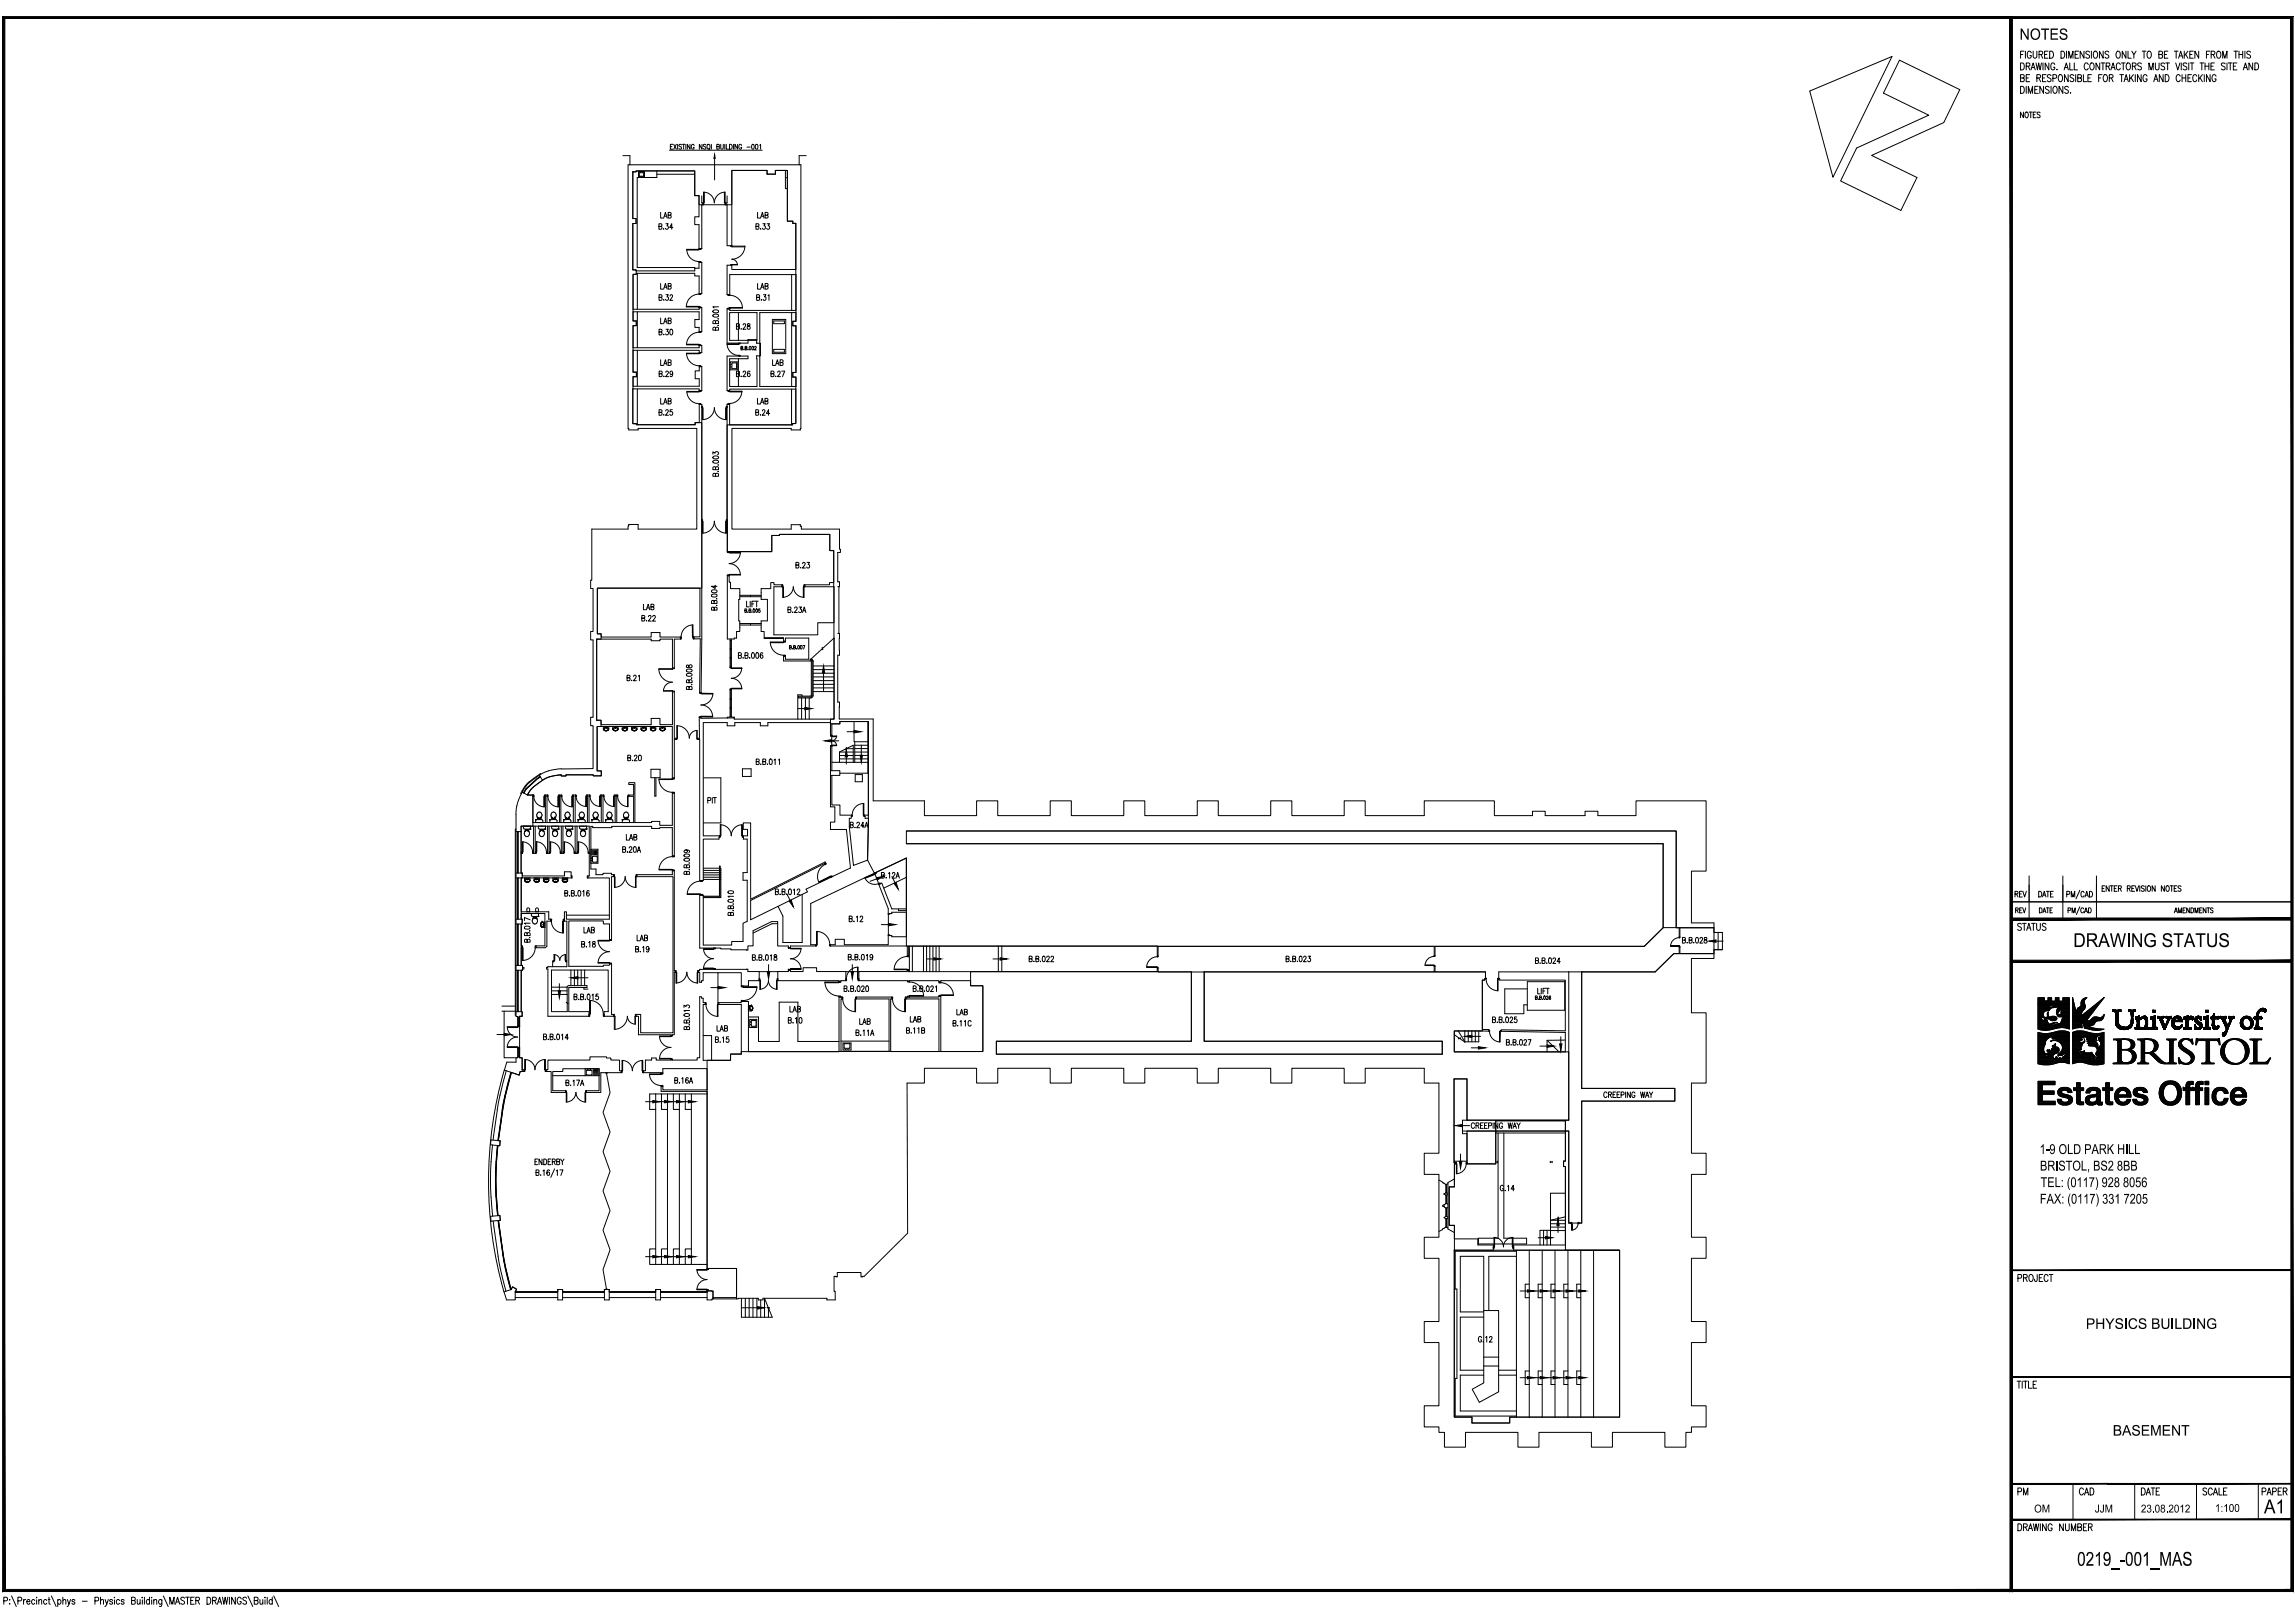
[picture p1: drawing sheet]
<svg xmlns="http://www.w3.org/2000/svg" width="841mm" height="594mm" viewBox="0 0 841 594" stroke-linecap="round" stroke-linejoin="round" font-family="sans-serif">
<!-- layer: A-Wall Ext-G -->
<g fill="none" stroke="#000" stroke-width=".37">
<path d="M228.3 57h2.5v3.4M295.4 57h-2.5v3.4M231.9 98.8h.1M291.6 100.6h.1M231.9 142.4h.1M291.6 141.5h.1M307 214.9h.6v-1.8h-.6v-10.8h1v-1.1h-.4v-7.4h-13.9v-1.1h-.4v-.5h-3.4v1.6h-21.7v-36.9h21.7v.6h3.4v-.6h.2v-96.5h-63.3v96.5h.2v.6h3.4v-.6h21.6v36.9h-21.6v-1.7h-3.4l-.2 1.7h-13.3v18.7h-.4v3h.8v15.8h-.8v3.1h.8v28.3h-.8v3.1h.8v15.7l-11.6 .1M307.4 214.9v17.1M307 232h.6v8h-.6v17.2h.6v1.7M307.6 258.9v4.4M189.1 298.3v74h.6M189.4 295.1l-.3 3.1"/>
<path d="M190 293.1l-.6 2.1M190.9 290.6l.2 .1M191.6 289.7l-1.6 3.4M192.8 287.8l-1.2 1.9M193.9 286.3l-1.6 1.7-1.5 2.6M198 283.4l-4.1 3M198 283.4l.2 .2M205.7 281.6a16.8 16.8 0 0 0-11.6 4.9l-1.3 1.3M320 293.3h18.8v5.4h19.1v-5.4h7.7v5.4h19.3v-5.4h7.7v5.4h19.2v-5.4h7.7v5.4h19.2v-5.4h7.7v5.4h19.3v-5.4h7.7v5.4h19.2v-5.4h7.7v5.4h21.6v-5.4h25.7v5.4h14v-1.6h4.7v1.6h14.6v-1.6h4.7v1.6h13.9v-5.4h25.7v25.8h-5.4v18.9M189.1 303.7h-.3v68.4M619.8 351.1v19.9h5.4v25.7h-5.4v25.7h5.4v7.7h-5.4v23.1h5.4v7.7h-5.4v23.1h5.4v7.7h-5.4v23.2h5.4v7.7h-5.4v2h-2v5.4h-7.7v-5.4h-19.2v5.4h-7.7v-5.4h-19.2v5.4h-7.7v-5.4h-19.3v5.4h-7.7v-5.4h-2v-2h-5.4v-7.7h5.4v-23.2h-5.4v-7.7h5.4v-23.1h-5.4v-7.7h5.4v-23.1h-5.4v-7.7h5.4v-25.7h-5.4v-5.4h-21.6v5.4h-7.7v-5.4h-19.2v5.4h-7.7v-5.4h-19.3v5.4h-7.7v-5.4h-19.2v5.4h-7.7v-5.4h-19.2v5.4h-7.7v-5.4h-19.3v5.4h-7.7v-5.4h-19.1v5.4h-6.4l.2 55-15.9 15.8-1.2 .2v-1.6h-8.7v1.6l-1.2-.2v5.5h.5v3.1h-3.1v-.6h-23.4v.6h-1.7v-.6h-7.3v.2h-.7M183.9 370.4h4.9"/>
<path d="M183.9 368.5h4.9M184.8 391.9a147.3 147.3 0 0 0-.1 81.2M184.8 392l2.6 .8M189.7 387.4h-.6v1.6h-3.4l-.9 3M307.5 385.1v.1M326.4 385.1h.1M182.6 417.8l-2.7-.3-.2 1.8 2.8 .3M527.3 432.2l2.4 1.6M529.7 437l-.5 .2 .5 .5M532.8 425.7h.2M182.5 445.2l-2.7 .3 .2 1.8 2.7-.3M529.7 445.6l-.5 .3 .5 .4"/>
<path d="M529.7 449.5l-2.4 1.5M529.7 440.8l-.4 .6-.6 .1v.3l.6 .1 .4 .6M532.9 457.9h.1M187.3 472.3l-2.6 .8 .9 3h3.2v-3M204.4 473.1v3h1.8v-3M221.5 473.1v3h1.8v-3M240.3 473.1v3h1.8v-3M259.1 473.1v3h1.8v-.4h.4M259.1 472.6h.5M259.1 464.7h.5"/>
</g>
<!-- layer: A-Wall Int-G -->
<g fill="none" stroke="#000" stroke-width=".37">
<path d="M231.9 62.9h1.2v-.3h21.5v9.1h1.6v3.3h12v-12.6h12.9v1.4h3v-1.4h4.4v18.6h2v.8h1.1l.1 35.9h-1.2v1.6h1.2v17.1h-1.2v1.7h1.2l-.1 17h-1.2v.5h-24l.1 46.4h16.3v-5.9h2.8v-.4h18.5v6h1.4l.1 13.2v48.5h-1.3v1.7h3.5v-.8h10.4l.1 35.4-.4 15.3 2.5 4.8 11.7-5.5v32.2l270.5 .1 6.9-6.8v-30.8h-277.4v-4.6h282.2v35.4h13.8v1.7h3.1v6.3h-3.1v1.5h-14.7l-6.8 6.7h-27v42.6h34.1v4.7h-34.1v44.7h-4.7v-33.7h-37.3l-.1 12h10.6v-15.8h25.6v14.8h-.7v2h.7v30.6h19.8v61.1h-40.2v2.2h-13.9v-2.2h-6.5l.1-70.2h-1.9v-14.1h1.9l-.2-39.5h4.8v15.1h37.3v-25h-42v-7.7h10.3v-18.6h.8v-.5h.4v-2.5h-103.1v25.4h87.2v4.7h-163.4v-4.7h71.5v-25.4l-80.9-.1v5.1h4.5v24.1l-88.5 .1v.9h-4v2.3h-8.6v76.3l10.8-.1v11.1h-8.6v-2.8l-1.7-.3h-.5v.5h-17v-.8h-1.8v.8h-17v-.8h-1.8v.8h-15.3v-.8h-1.8v.8h-15.6l.5-.9-1.5-.9-.5 1a152.6 152.6 0 0 1-4.6-25.3h.6l-.1-1.8h-.7a111.4 111.4 0 0 1 0-25.6h.6l.2-1.7-.7-.1 1.6-11 1-5.3 2.2-8.7 2.8 1 .4-1.3h.7v-5.1h-.9v-15.2h.9v-1.7h-.3v-15.1h.5v-1.8h-.5v-15.2h.3v-1.7h-.3v-15.2h.4v-1.7h-.4v-17.2h4.3v-11.4h-2a15.1 15.1 0 0 1 12.4-7.4v.4h1.7v-.4h10v.4h2.9v-1.9h-1.5v-16.2h1.5v-2.3h-1.6v-29.7h1.6v-2h-1.4v-16.7h38.3v-60.6h-2.5v.8h-21.5v-.4h-1.3l.1-17.2h1.2v-1.7h-1.2v-17h1.2v-1.8h-1.2v-17h1.2v-1.3l-.1-.4h-1.2v-16.9h1.2v-1.9h-1.2zM231.9 62.9h1.2v-.3h21.5v9.1h1.6v7.7h-1.6v2.9h1.6v8.8h1v-16.1h.4v-.7h-.4v-2.6M231.9 62.9v17.1h1.2v1.9h-1.2v16.9M266.4 71.7v2.6h-.4v.7h.4v15h1.8v-27.6h12.9v1.4h3v-1.4h4.4v18.6h2v.8h1.1v16.9h-23.4v-1.6h-1.8v10.8h1v-7.3h24.2M232 98.8h1.1v.4h21.5v-1h1.6v-2.1h1v11.4h-1v-6.4h-1.6v-1h-21.4v.4h-1.2v12.8h24.2v-.6h1v8.8h-1v-1.6h-1.6v-2.9h1.6v-2.8h-24.2v3.3h1.2v1.8h-1.2v8.1h24.2v-.8h1v2.5h-1v-.8h-24.2v8h1.2v1.7h-1.2v3.5h24.2v-2.8h-1.4v-2.9h1.4v-1.5h1v8.8h-1v-.7h-24.2M291.7 100.6v13.1h-24.3v-.6h-1v12.6h7.7v-1h-6.7v-10.2h10l-.1 11.2h1.1v-11.2h13.3v3.2h-1.2v1.6h1.2v17.1h-1.2v1.7h1.2v3.4M277.3 125.6h.1M231.9 142.4v12.8h1.3v.4h21.5v-.8h1.5v-6.6h1v42.2M266.4 149.3l.1 52.7h16.3v-5.9h2.8v-.4h18.5v6h1.4v11.7h-1.5v.8h-9.1v.7h10.7v13.2h-5.9v4.4h-16.1v-17.6h3v-.7h-3v-.8h-1.2v2.2h-3.5v1.4M291.6 141.5h-13.2v-11.2l-1.1 .1 .1 11.1h-10v-10.1h6.7v-1h-7.7v12.6h1v-.5h24.2v12.6h-1.2v.5h-23v-7.5h-1v.7M257.2 190.9l-.3 62.7h-.5l.2-19.6h-2.3v-.7l2.2-.1v-17.8h-37.6v16.7h1.4v1.2h18.3v-1.6h3.3v1.6h7.4l.1 .7-2.3 .1v10.5h-.7v-10.5h-4.5v.6h-3.3v-.6h-19.9v29.7h1.6v1.6h18.3v-2.3h3.3v2.3h4.5v-12h.7v17h.7v.4h-.7v14.2h-.7v-18.9h-27.6v16.2h1.5v1.9h-2.9v-.4h-10v.4h-1.7v-.4M271.1 217v-1.4h-3.4v-2.3h-.5v-2.5h-.7v23.2h2.6v-.3h.8v-2.4h1.2v-1.4"/>
<path d="M278.9 229.9v1.4h1.1v2.4M287.1 233.7v1.2h.7v-1.2h8.6v7.8h-8.6v-1.2h-.7v1.8h10.1l.1 12.7M287.1 233.7h-7.1h7.1M305.6 233.7v29.7h-36.5v-.4l-12.3 .1v-.3h-.6l.1 7.6h-.6v.4h.7v51.7h1.3v-15.2h5.8v-.7h.2v-.5h-6v-41.4h8.8v1.1h2.8v-1.1h9.3v1.1h2.8v-1.1h22.9v4.6h.5v-4.2h3v-.8h10.4v34.3h-1.4l.2 1.1h1.3l-.4 15.3-5.1 2-1.6-14.2v-3.1h.8v-1.1h-4.2v-3.8h-3v-10.8M297.1 241.4l.6 .3 .2 .5M297.3 254.8l-4.7 .2v.6h4.5l.6-.2 .2-.6M298 242.3v12.5M307.6 258.9h.1M307.6 263.3h12.4v30M191.4 290.2l1.9 1h2v10.1h43.5v-.5h3v1.5h4.6v-11.9h.7v23.1h-.7v-10.4l-7.6 .3v-.7h-14.6v.4h-7v-.4h-.7v15.6h1.9v2.1h2.6v-.5h3.1v.5h.8v.7h-.8v23.1h-.7v-5.8h-2.3v-1.1h-12.7v16.6h12.7v-.4h2.3v-.5h.7v18.5h.8v.7h-3.5v-1.7h1.5v-15.2h-20.8v15.2h5.8M194.5 289.2l-1.2 1.9M195.5 288.2l-1 1"/>
<path d="M197.7 284l1.1 1.8M205.6 283.8a14.3 14.3 0 0 0-10.1 4.4M238.5 281.8h3.4v3h-3.4zM272.1 281.6h3.2v2.8h-3.2zM304.3 282.3h3.5v1.7h-3.5M304.8 282.3v-8.9h-.5v22.1h1.6v5.6h-1.6v2.7h5.9l1.5 14.1-16.3 7.8 .5 1-1.9 .9v17.6h-7.1v-9.7l-1.8-3.5-10 4.9v-7.1l27.5-13.6-.2-.5-27.3 13.6v-27.9h-2.7v2.4h1.5v2.3h-1.6l.1 1.2h1.4v12.3h-1.5v2.8h1.5v15.1l-1.5 .6v6.7h-4.2v1.3h-10.4v-18.2h-1.3v19.3h7.7v.3h3.8v.4l6.2 .1v-1.6h1.9v-5.5l6.7-3.3h2.3v8.9h3.9v.5h.8v-.5h9.3v-.5h-1.9v-15.1l35-16.6v19.2h-2.8v-.6M189.1 319.8h2.3v1h15.4v-1.5h2.5v1.5M189.1 304.6h1.9M191 319.8v-17.2h24.9v18.2h-.4v.7h7.8v15.2h-15.7v-2.7h-.8l-.1 3.4h1v16.7h-6.9v.2h-.5v.6h.5v17.3h15.1v-1.7h-7.5v-8.8h6.7v-.7h-6.9l-.4 .7v2.5M332.1 304.4h282.2v35.4h1.1v3.4h.2v-3.4h12.5v1.7h3.1M332.1 309h277.4v30.8l-6.9 6.8h-76.7v3.4h-.3v-3.4h-101.2v3.6h-.3v-3.7h-91.1v3.6h-.5v-3.6h-28.2v-.5h1.8v-2h3.3v2h16.1v-3.3h1.3v.4h5.3v-9h-5.3v.5h-1.3v-1.8l-3.5-8.9 1.1-.4 3.7 9.4h5.3M189.1 336.7h2.2v1.7h-2.2"/>
<path d="M191 321.5v12.5h10.1v2.7h.7v.7h-1.4v9.2l-.6 .5h-3.4v-.7h3.3v-11.8h-8.7v2.1M191 338.4v8h.2v.7h-.2v6.5M209.3 320.8h.1M209.4 320.8v.7h-20.3M233.3 320.4h13.1v-1.5h.7v36.6h.4v.6h-.4v22.9h-.7v.2h-.5v-.2h-11.9v-6.8h-.9v-.7h1.7v6.8h11.8v-57.2h-13.3zM189.1 353.6h2.4v.7h.5v.6h-.5v.5h-2.4M191 355.4v15.1M202.8 352h-.3v2.1M207.6 352h.1M255.9 355.5h.5v-.5h17.7v.8h4.1v3.4h-3.9v1.9h-2.6v-4.8h-14v2.9h-.6v.6h-.7v-3.7h-.5zM273.6 355h.1M285 355.8h3.9v-.5h.8v.5h4.6v-1.4h5v1.4h10.7v3.4h-1.9v.2h-.6v-.2h-22.5z"/>
<path d="M559.7 359.6h13.7v10.4h-13.7zM631.2 347.8h-3.1v1.5h-12.5v-2.4h-.2v2.4h-2l-6.8 6.7h-27v42.6h34.1v4.7h-34.1v44.7h-1M189.1 370.5h2.2v1.7h-.9M190.4 387.4h.9v4.4h.8v.7h-1.5l-.4 1.3-2.8-1M200.8 388.3h15.4v-1.2h6.1v.4h1.6v.8h3.1v3.9h.7v.7h-7.5v7.2h-5.3v-.6h4.6v-8.1h-13.3v1.1h-3.6v7h4.7v.6h-5.3v-7.6h-1.9v-.7h.7zM307.5 385.2h-33.2v-18.4l-2.6-.1v.5h-8.3v.7h8.3v18.2h-4v2.3h-10v-20.5h.8v-.7h-.8v-1.6h-.6v-.5h-.7v22.3h-.9v.9h-15v-.8h-1.7v.8h-2.3v3.9h-.7v.7l7.1 .2v-1.7h16.2v7.8h-16.2v-1.3h-.6v1.8h16.8v65M307.5 385.1v-20l1.1 .1v.7h-.4v19.2h17.6v-19.2h-12v-.7h13.1v.7h-.5v19.2M326.4 385.1h17.7v-19.2h-12.1v-.7l.6-.1 11.5 .1v-.3h.7v20.2h15.4v-24.1h-4.5v-1.8h-10.9v.5h-.7v-.5h-10.8v.2h-.7v-.2h-17.9v-3.4h17.8v-.3h.5v.4h91.1v-1.3h.3v1.4h12.2v25.4h-71.5v4.7h163.4v-4.7h-87.2v-25.4h84.3v-2.1h.3v2.1h18.5v2.5h-.4v.5h-.8v18l2.4 .1v.6l-12.7-.1v7.7h40.7v-7.2l-23.6-.4 .1-.5 23.5 .4v-18.6h-24v-.5h-.4v-2.5h25.7v54.3h-37.3v-15.1h-4.8v30.5M182.6 417.8l.7 .1-.2 1.7h-.6M535.9 414.3h39v33.7h.8M537.6 415.2l-.1 11.1h10.6v-15.8h25.6v14.8h-.7v2h.7v28.7h-19v1.9h38.8v61.1h-40.2v2.2h-13.9v-2.2h-6.5v-61.1h60.6M529.7 437l.9 .1"/>
<path d="M530.6 433.6l-.9 .2M530.6 437.5l-.9 .2M532.9 431.8l-2.3 1.3v17l2.3 1.3M533 425.7h.4v.6h-.4v8.4h-1.9v14.1h1.9v5h8.6v2.2h5.6v1.9M548.1 425.6h.7M548.8 425.3v.6M568.1 425.3v.6M568.1 425.6h.7M568.8 425.3v.6M573.7 437h-5.5v9.9M182.5 445.2h.7l.1 1.8h-.6M529.7 449.5l.9 .2"/>
<path d="M529.7 445.6l.9 .2M529.7 440.8l.9 .3M530.6 446.1l-.9 .2M530.6 442.2l-.9 .3M187.3 472.3l.5-1 1.5 .9-.5 .9M204.4 473.1v-.8h1.8v.8M221.5 473.1v-.8h1.8v.8M240.3 473.1v-.8h1.8v.8M259.1 472.6v.5M259.6 464.7l10.3-.1v11.1M259.6 472.6l1.7 .3v2.8"/>
</g>
<!-- layer: A-Stair-G -->
<g fill="none" stroke="#000" stroke-width=".37">
<path d="M305.6 233.7l-4 3.7-.4-.2 .3 .7-.3-.2-4.4 4.1M292.4 259.5h2.5M293.8 255.6v7.8M293.9 255v-.5h-1.5v8.9M295.1 255.6v7.8M296.5 255.6v7.8M298 243.9h7.6M298 253.3h7.6M298 252h7.6M298 250.6h7.6M298 249.3h7.6M298 247.9h7.6"/>
<path d="M298 246.6h7.6M298 245.3h7.6M301.8 246.5v6.8M304.8 271.3h2.6M304.8 269.6v3.5M304.8 279.2h13.3M307.6 275.4l2.3-1.1 .3 .3-.1-.8 .3 .3 2.3-1.1v6.2M307.6 275.4h5.1M307.6 276.7h5.1M307.6 277.9h5.1M307.6 275.4v3.8M310.1 274.2h2.6"/>
<path d="M310.1 277.2v2.7M310.4 268h2.6M313 264.3v7.4h.2M313.2 271.7h4.9M313.2 273h4.9M313.2 274.2h4.9M313.2 275.4h4.9M313.2 276.7h4.9M313.2 277.9h4.9M313.2 271.7v7.5M315.6 273v3.6M318.1 264.3v18.9h-10.3"/>
<path d="M257.7 284.9h6.5v16.5h-6.5M257.7 318h6M257.7 318.8h6M257.7 319.6h6M263.9 318h.3v10.7h-6.5M263.9 318.8h.3M263.9 319.6h.3M257.7 320.4h6M257.7 321.3h6M257.7 322.1h6M263.9 320.4h.3M263.9 321.3h.3"/>
<path d="M263.9 322.1h.3M285 338.3h-2.1l-6.9 3.4M288.4 327.4l1.2 2.4M294 327.6l-8.9 4.4M320.6 320l1.4 3.7M321.3 321.9l-2.4 .9M323 338.7h2.6M325.5 334.8v7.6M326.9 321l1.1 2.4M332.1 321.3l-8.2 4M609.5 339.8h4.8M209.2 355.3v5.7"/>
<path d="M210.5 355.3v5.7M211.7 355.3v5.7M211.8 358.1h3.7M213 355.3v5.7M214.2 355.3v5.7M263.1 356.3v10.9M278.2 355.9h6.8M281.6 353.3v2.6M310 355.9h4.7M312.3 353.3v2.6M339.6 346.5v9.4M339.6 351.2h2.6"/>
<path d="M340.7 346.5v9.4M341.9 346.5v9.4M343 346.5v9.4M344.2 346.5v9.4M363.9 351.2h2.6M365.8 346.5v9.4M367.1 346.5v9.4M436.6 356h4.7M574.9 356h4.7M628.1 341.5v6.3M628.8 344.7h2.7M629.6 341.5v6.3"/>
<path d="M182.1 378.9h2.6M184.7 370.4v17h4.4M202.1 364.2h5.8v2.9l-.4 .1 .7 .3-.3 .2v2.8M202.1 362.9h5.8M202.1 361.6h5.8M205 360.3v2.6M214 361.7v.6h1.5M260.5 361.7h2.6M532.9 379l1.7 1.2-.1 .3 .7-.4-.1 .3 1.7 1.3M534.4 377.6l2.4 4.1M536.8 377.6v4h5.1v-4M538.1 377.6v4"/>
<path d="M539.4 377.6v4M539.4 379.6h3.2M540.6 377.6v4M559.7 362.2h-8.3v9.1h7v-3.3h1.3M572 379.7v2.6M185.5 392.2l-2.4 9.5-.9 4.8M539.2 383.8h2.6M564.3 383.1h2.7M566.9 381l4.4 4.3M573.6 380.9l-6.7 .1v4.3M180.5 419.3l-.5 6.2M180.9 415.9l-.2 1.7"/>
<path d="M182.2 406.6l-1.3 9.3M236.6 403.5h2.6M240.3 400.7v62.4M240.9 403.5h2.6M242.4 400.7v5.6h2.2M244.6 400.7v62.4M245.3 403.5h2.6M246.8 400.7v5.6h2.2M249 400.7v62.4M249.6 403.5h2.7M251.1 400.7v5.6h2.3M253.4 400.7v62.4"/>
<path d="M259.1 400.7h-21v5.6h2.2M535.9 412.3h2.7M537.6 410.3h-1.7v4.9h1.7M180 425.5l-.2 9.7 .7 10.2M532.8 425.3h4.8M535.2 422.7v2.7M180.7 447.2l.3 2.2M181 449.5l2.3 15.1M240.3 457.4h-2.2v5.7h2.2M244.6 457.4h-2.2v5.7M249 457.4h-2.2v5.7M253.4 457.4h-2.3v5.7"/>
<path d="M555.7 457.9v61.1M560.4 457.9v61.1M563.7 453.3h2.6M565.2 457.9v61.1M565.7 450.6v5.4M566.9 450.6v5.4M568.2 450.7h5.5M568.2 449.4h5.5M568.2 448.2h5.5M568.2 446.9h5.5M568.2 446.9v9.1M568.2 450.6h-3.9v5.4"/>
<path d="M569.8 457.9v61.1M570.9 448.8v2.6M573.7 445.7l-2.5 .6-.2-.4-.1 .8-.2-.4-2.5 .6M574.6 457.9v61.1M579.3 457.9v61.1M584 457.9v61.1M183.3 464.6l2.1 8.3M188.8 475.3h15.6M206.2 475.3h15.3M223.3 475.3h17M236.6 460.3h2.6M240.3 463.1h18.8"/>
<path d="M240.9 460.3h2.6M242.1 475.3h17M245.3 460.3h2.6M249.6 460.3h2.7M261.3 475.3h8.6M271.7 475.5v7h11.3l-1.3-3.3 .3-.2h-.8l.3-.2-1.3-3.3v7M271.7 479h5.9M273.1 475.5v7M274.5 475.5v7M275.9 475.5v7M277.4 475.5v7M278.8 476.1v6.4"/>
<path d="M281.6 479v3.5M557.1 472.8h2.6M560.4 470.4h-1.5v4.9h1.5M561.8 472.8h2.6M565.2 470.4h-1.5v4.9h1.5M566.5 472.8h2.6M569.8 470.4h-1.4v4.9h1.4M571.2 472.8h2.7M574.6 470.4h-1.5v4.9h1.5M575.9 472.8h2.7M579.3 470.4h-1.5v4.9h1.5M557.1 504.6h2.6"/>
<path d="M560.4 502.1h-1.5v5h1.5M561.8 504.6h2.6M565.2 502.1h-1.5v5h1.5M566.5 504.6h2.6M569.8 502.1h-1.4v5h1.4M571.2 504.6h2.7M574.6 502.1h-1.5v5h1.5M575.9 504.6h2.7M579.3 502.1h-1.5v5h1.5"/>
</g>
<!-- layer: A-Door Int-G -->
<g fill="none" stroke="#000" stroke-width=".37">
<path d="M257.6 74.3h.3v.7h-.3zM257.6 74.3v.7M257.8 70.4a3.9 3.9 0 0 1 3.9 3.9M257.9 70.4h.2v3.9h-.2zM265.5 70.4h.2v3.9h-.2zM265.7 70.4a3.9 3.9 0 0 0-3.9 3.9M265.7 74.3h.3v.7h-.3zM266 74.3v.7M287.8 62.4v6.7h.7M287.8 65.1h.7M251.7 91.3h4.5v-.2h.6v.3l-.6-.1v.3h-4.5zM251.7 91.3a4.5 4.5 0 0 0 4.4 4.5"/>
<path d="M256.2 95.8h.6v.3h-.6zM256.2 96.1h1M256.2 91.1h1M267.7 90l5.3 .1a4.8 4.8 0 0 1-4.8 4.8l1.4 .6 .6 1.5M268.2 90v.4h4.8M270.3 97l-2.6 .1M270.3 96.9h-2.1v.2M251.5 112.2h4.7v.2h.7v.3h-.7v-.3h-4.7zM256.2 107.7a4.7 4.7 0 0 0-4.7 4.7M256.2 107.5h.7v.3h-.7zM256.2 107.5h1M256.2 112.7h1"/>
<path d="M266.4 107.9h1M266.4 113.1h1M266.7 112.8l5.4-.2v.2h-4.7v.3h-.7zM266.7 107.9h.7v.2l-.7 .1zM267.4 108.1a4.7 4.7 0 0 1 4.7 4.7M251.6 129.3a4.6 4.6 0 0 0 4.6 4.7M251.6 126.1h4.6v.2h.7v.3h-.7v-.3h-4.6zM251.6 129.4h4.6v-.3h.6v.3h-.6v.2h-4.6zM256.2 121.7a4.6 4.6 0 0 0-4.6 4.6M256.2 121.5h.7v.3l-.7-.1zM256.2 121.5h1M256.2 126.6h1"/>
<path d="M256.2 134l.6-.1v.4h-.6zM256.2 134.3h1M256.2 129.1h1M266.4 125.9h4.3v-.2h.5v.3l-.5-.1v.2h-4.3zM266.4 125.9a4.3 4.3 0 0 0 4.3 4.3M270.7 130.2l.5-.1v.3h-.5zM270.7 130.4h.5M270.7 125.7h.5M274.1 124.4h3.2v.3h-3.2zM278.4 125.7h.3v4.6h-.3zM251.7 143.4h4.5v-.3h.6v.3h-.6v.2h-4.5zM251.7 143.3a4.5 4.5 0 0 0 4.5 4.6"/>
<path d="M256.2 147.9l.6-.1v.4h-.6zM256.2 148.2h1M256.8 143.1v.2M257.2 148.8h.3l-.1 .5h-.2zM257.2 148.8v.5M257.2 143.1l-1 .2M257.4 153.7a4.4 4.4 0 0 0 4.4-4.4 4.4 4.4 0 0 0 4.4 4.4M257.4 149.3h.2v4.4h-.2zM265.9 149.3h.3v4.4h-.3zM266.1 148.8h.3v.5h-.2zM266.4 148.8v.5M266.4 148.1h1"/>
<path d="M266.4 143h1v.2M266.8 143h.6v.3h4.5v.2h-4.5v-.2l-.6 .1zM266.8 147.8h.6v.3h-.6zM266.8 143v.2M271.9 143.3a4.5 4.5 0 0 1-4.5 4.5M257.2 190.4h.3l-.1 .5h-.2zM257.2 190.4v.5M257.4 195.3a4.4 4.4 0 0 0 4.4-4.4 4.4 4.4 0 0 0 4.4 4.4M257.4 190.9h.2v4.4h-.2zM265.9 190.9h.3v4.4h-.3zM266.1 190.4h.3v.5h-.2zM266.4 190.4v.5"/>
<path d="M266.5 202h.7v.3l-.7 .1zM266.5 210.6h.7v.2h-.7zM266.5 210.8h.7M266.5 202h.7M267.2 202.3h4.2v.3h-4.2zM267.2 210.4h4.2v.2h-4.2zM271.3 202.3a4.2 4.2 0 0 1-4.1 4.1 4.1 4.1 0 0 1 4.1 4.2M286.6 214.2h.3v.7h-.3zM286.6 214.2v.7M286.9 214.9h.2v3.9h-.2zM290.7 214.9a3.9 3.9 0 0 1-3.9 3.9M290.7 214.9a3.9 3.9 0 0 0 3.9 3.9"/>
<path d="M294.4 214.9h.2v3.9h-.2zM294.6 214.2h.3v.7h-.3zM294.9 214.2v.7M249.3 233.3h.3l.1 .7h-.3zM249.3 233.3l.1 .7M253.7 228.9h.2l.1 4.4h.3v.7h-.3v-.7h-.3zM253.9 228.9a4.4 4.4 0 0 0-4.3 4.4M254.3 233.3v.7M282.3 235.1a4.8 4.8 0 0 0 4.8 4.9M282.3 235.1h4.8v-.2h.7v.3l-.7-.1v.3h-4.8zM287.1 234.9h.7M241.4 244.9a5 5 0 0 0 5 5"/>
<path d="M243.2 253h3.2v.4M246.4 249.8a3.3 3.3 0 0 0-3.3 3.3h4v.3M246.4 244.6v.5h-4.9M247.1 244.6v.3h-5.6M256.4 253.6h.5v.3h-.5zM256.4 253.6h.5M256.9 258.2a4.3 4.3 0 0 1 4.3 4.4M256.9 253.9l4.3 .1v.2h-4.3zM261.2 253.9a4.3 4.3 0 0 1-4.4 4.3M267.5 244.4h.5v.2l-.5 .1zM267.5 252.3h.5v.2h-.5zM267.5 252.5h.5"/>
<path d="M267.5 244.4h.5M268 244.6h3.9v.2h-3.9zM268 252.1h3.9v.2h-3.9zM271.8 244.6a3.8 3.8 0 0 1-3.8 3.8 3.8 3.8 0 0 1 3.8 3.9M287.1 240l.7-.1v.4h-.7zM287.1 240.3h.7M248 265.8a4.6 4.6 0 0 1 4.6 4.6 2.86 2.86 0 0 1 2.8-2.9M248 265.8v5h-.2M248.2 265.8v4.6h-.4M255.4 267.6v2.8h.3M255.5 267.6v3.2h.2M256.2 262.5h.6v.3h-.6z"/>
<path d="M256.2 262.8h.6M256.8 262.3l4.4 .1v.2l-4.4-.1zM195.4 291.2h.3v.5h-.3zM195.4 291.2v.5M195.6 291.6a3.9 3.9 0 0 0 3.9 3.9M199.5 291.2h.3v.5h-.3v3.8h-.2zM199.8 291.2v.5M200.5 291.2h.4l-.1 .5h-.3zM200.5 291.2v.5M200.8 291.6a3.9 3.9 0 0 0 3.9 3.9M204.6 291.2h.3v.5h-.2v3.8h-.3zM204.9 291.2v.5"/>
<path d="M205.7 291.2h.3l-.1 .5h-.2zM205.7 291.2v.5M205.9 291.6a3.9 3.9 0 0 0 3.8 3.9M209.7 291.2h.3v.5h-.2v3.8h-.2zM210 291.2v.5M210.9 291.2h.3v.5h-.3zM210.9 291.2v.5M211.1 291.6a3.7 3.7 0 0 0 3.8 3.8M214.8 291.2h.3v.5h-.2v3.7h-.2zM215.1 291.2v.5M216 291.2h.3l-.1 .5h-.2zM216 291.2v.5"/>
<path d="M216.2 291.6a3.7 3.7 0 0 0 3.8 3.8M219.9 291.2h.4v.5h-.3v3.7h-.2zM220.3 291.2v.5M221.1 291.2h.3l-.1 .5h-.2zM221.1 291.2v.5M221.3 291.6a3.7 3.7 0 0 0 3.8 3.8M225 291.2h.3v.5h-.2v3.7h-.2zM225.3 291.2v.5M226.1 291.2h.3v.5h-.3zM226.1 291.2v.5M226.4 291.6a3.8 3.8 0 0 0 3.7 3.8M230.1 291.2h.3v.5h-.2v3.8h-.2z"/>
<path d="M230.4 291.2v.5M241.5 285.3a4.9 4.9 0 0 0 4.9 4.9M241.5 285.3h4.9v-.3h.7v.4l-.7-.1v.2h-4.9zM246.4 290.2l.7-.1v.3h-.7zM246.4 290.4h.7M246.4 285h.7M191.2 312.1v.5M191.4 308.3a3.7 3.7 0 0 1 3.8 3.8M191.4 308.3h.3v3.8h-.3l.1 .5h-.3v-.5h.2zM195.2 312.1h.3v.5h-.3zM195.5 312.1v.5M196.2 312.1v.5"/>
<path d="M196.4 308.3a3.8 3.8 0 0 1 3.8 3.8M196.5 308.3h.2v3.8h-.2l.1 .5h-.4v-.5h.3zM200.3 312.1h.2v.5h-.3zM200.5 312.1v.5M201.3 312.1v.5M201.6 308.3a3.7 3.7 0 0 1 3.7 3.8M201.6 308.3h.2v3.8h-.2v.5h-.3v-.5h.3zM205.3 312.1h.3v.5h-.3zM205.6 312.1v.5M206.4 312.1v.5M206.7 308.3a3.7 3.7 0 0 1 3.7 3.8M206.7 308.3h.2v3.8h-.2v.5h-.3v-.5h.3z"/>
<path d="M210.4 312.1h.3v.5h-.3zM210.7 312.1v.5M211.5 312.1v.5M211.8 308.3a3.7 3.7 0 0 1 3.7 3.8M211.8 308.3h.2v3.8h-.2l.1 .5h-.4v-.5h.3zM215.6 312.1h.2v.5h-.3zM215.8 312.1v.5M241.6 318.4h4.8v.2h.7v.3h-.7v-.3h-4.8zM246.4 313.8a4.8 4.8 0 0 0-4.9 4.8M246.4 313.5h.7v.3h-.7zM246.4 313.5h.7M246.4 318.9h.7"/>
<path d="M263.7 306.1h.2l.1 .5h-.3zM263.7 306.1v.5M263.9 302.1a4 4 0 0 1 4.1 4 4 4 0 0 1 4-4M263.9 302.1h.3v4h-.3zM271.8 302.1h.2v4h-.2zM272 306.1h.3v.5h-.3zM272.3 306.1v.5M302.2 316.4l.4-.2 .2 .3-.5 .2zM302.3 316.6a4.9 4.9 0 0 0-2.2 6.6M302.6 316.2l-.4 .2M321.1 319.6l-.7 .2M201.8 336.7h.4l-.1 .7h-.3z"/>
<path d="M201.8 336.7v.7M202.1 337.4a4.3 4.3 0 0 0 4.3 4.3M206.4 336.7h.3v.7h-.3v4.3h-.2zM206.7 336.7v.7M209.4 320.8h.2v.7h-.2M215.5 320.8h-.3v.7h.3M224.9 320.4h.3v.7h-.3zM224.9 320.4v.7M225.2 321.1h.2v3.9h-.2zM229.1 321.1a4 4 0 0 0 4 3.9M229.1 321.1a4 4 0 0 1-4 3.9M232.9 321.1h.2v3.9h-.2z"/>
<path d="M233 320.4h.3v.7h-.2zM233.3 320.4v.7M251.8 327.4h4.9v.2h.7v.3h-.7v-.3h-4.9zM256.7 322.7a4.8 4.8 0 0 0-4.9 4.9M256.7 322.5h.7v.3h-.7zM256.7 322.5h.7M256.7 327.9h.7M300.1 323l4.3-2.2 .1 .2 .4-.2 .2 .2-.5 .3-.1-.3-4.4 2.2zM305.1 321l-.5 .3M316.9 321.5a3.9 3.9 0 0 0 5 2.2M316.9 321.5l3.6-1.4-.1-.3 .7-.2 .1 .3-4.2 1.8zM321.9 323.7l.6-.3 .2 .3-.7 .2z"/>
<path d="M322.7 323.7l-.7 .2M325.5 334.6v.2h.6v-.2M191.2 346.4h.3v.7h.2v4.7h-.2v-4.7h-.3zM191.2 346.4v.7M196.1 346.4h.3v.7h-.3zM196.1 347.1a4.7 4.7 0 0 1-4.6 4.7M196.4 346.4v.7M202.8 351.8h.2l.1 .5h-.3zM202.8 351.8v.5M203 349.6a2.14 2.14 0 0 1 2.1 2.2 2.14 2.14 0 0 1 2.2-2.2M203 349.7h.3v2.1h-.3zM207.1 349.7h.2v2.1h-.2z"/>
<path d="M207.3 351.8h.3v.5h-.3zM207.6 351.8v.5M219.2 344.4a4.2 4.2 0 0 0 4.1 4.2 4.2 4.2 0 0 0-4.1 4.1M219.2 352.5h4.2v.2h-4.2zM219.2 344.4h4.2v.3h-4.2zM223.4 352.7h.7v.3h-.7zM223.4 344.2h.7v.3l-.7-.1zM223.4 344.2h.7M223.4 353h.7M247.5 355.5h.3l-.1 .6h-.2zM247.5 355.5v.6M247.7 356.1h.3v4h-.3z"/>
<path d="M251.7 356.1a4 4 0 0 1-4 3.9M251.7 356.1a4 4 0 0 0 4 3.9M255.5 356.1h.2v4h-.2zM255.7 355.5h.2v.6h-.2zM255.9 355.5v.6M257.8 347.5a3.7 3.7 0 0 0 3.7 3.6M257.9 354.6h3.6v.2h-3.6zM257.9 347.5h3.6v.2h-3.6zM261.5 351.1a3.7 3.7 0 0 0-3.7 3.7M261.5 354.8l.7-.1v.3h-.7zM261.5 347.2h.7v.3h-.7zM261.5 347.2h.7"/>
<path d="M261.5 355h.7M278.2 358.5h.3v.7h-.3zM278.2 358.5v.7M278.5 359.2h.2v3.2h-.2zM284.6 359.2h.2v3.2h-.2zM284.7 358.5h.3v.7h-.2zM285 358.5v.7M288.9 347h.8v.3l-.8 .1zM288.9 355h.8v.3h-.8zM288.9 355.3h.8M288.9 347h.8M289.7 347.3h3.8v.2h-3.8z"/>
<path d="M289.7 354.8h3.8v.2h-3.8zM293.5 347.3a3.8 3.8 0 0 1-3.8 3.8 3.9 3.9 0 0 1 3.8 3.9M299 346v.5M299.2 341.2a4.8 4.8 0 0 1 4.9 4.8M299.3 341.2h.2v4.8h-.2v.5h-.3v-.5h.3zM302.3 359.7a5.1 5.1 0 0 0 5.1 5.1M302.3 359.7h5.2v-.3h.6v.4l-.6-.1v.2h-5.2zM304.1 346h.2v.5h-.3zM304.3 346v.5M307.5 359.4h.6M310 358.5h.2l.1 .7h-.3zM310 358.5v.7"/>
<path d="M314.2 354.3h.3v4.2h.2v.7h-.3l.1-.7h-.3zM314.4 354.2a4.3 4.3 0 0 0-4.2 4.3M314.7 358.5v.7M325.5 342.7v-.3h.6v.3M327.7 355h4.8v.2l.5-.1v.4h-.5v-.3h-4.8zM332.5 350.3a4.8 4.8 0 0 0-4.8 4.8M332.5 350.1h.5v.4l-.5-.1zM332.5 350.1h.5M332.5 355.5h.5M332.6 359.4h.7v.2l-.7 .1zM332.6 359.4h.7M333.3 359.6a5.2 5.2 0 0 1 5.2 5.2"/>
<path d="M344.1 359.7h.7v.2l-.7 .1zM344.1 359.7h.7M344.7 359.9a4.6 4.6 0 0 1 4.7 4.7M420.2 354.1h3.9l.3 .5h-.3v-.3h-3.9zM424.1 350.4a3.9 3.9 0 0 0-3.9 3.9M424.1 350.2h.3v.3h-.3zM424.1 350.2h.3M424.1 354.6h.3M522.2 353.4h3.4l.3 .5h-.3v-.3h-3.4zM525.5 350.3a3.3 3.3 0 0 0-3.3 3.3M525.6 350h.3v.3h-.3zM525.6 350h.3"/>
<path d="M525.6 353.9h.3M544.4 358.3h.3v.2zM544.4 358.3v.2M544.6 358.5a4.4 4.4 0 0 0 4.4 4.4M548.9 358.3h.3v.2h-.2v4.4h-.2zM549.2 358.3v.2M612.2 346.4h3.2l.2 .5-.2-.3h-3.2zM615.3 343.4a3.2 3.2 0 0 0-3.1 3.2M615.4 343.2h.2v.3h-.3zM615.4 343.2h.2M615.4 346.9h.2M215.9 371.4v.8"/>
<path d="M216.1 366.4a5 5 0 0 1 5 5M216.1 366.5h.2v4.9h-.2l.1 .8h-.3v-.8h.2zM221.1 371.4h.3v.8h-.3zM221.4 371.4v.8M224.9 371.5h.2v5.5a4.8 4.8 0 0 0 4.8-4.8 2.9 2.9 0 0 0 2.9 2.9v-3.6h.3M224.9 372.2h.5v4.8M233.1 372.2h-.4v2.9M241.7 379.4a4.2 4.2 0 0 0 4.2 4.3M241.7 379.5h4.2v.2h-4.2zM245.9 379.2h.5v.3h-.5zM245.9 379.2h.5M258.5 367.2h.3l-.1 .7h-.2z"/>
<path d="M258.5 367.2v.7M258.7 367.9a4.4 4.4 0 0 0 4.4 4.4M263.1 367.2h.3v.7h-.3v4.4h-.2zM263.4 367.2v.7M271.7 361.1h.6v.3h5.1v.2h-5.1v-.2l-.6 .1zM271.7 366.4l.6 .1v.2h-.6zM271.7 366.7h.6M271.7 361.1h.6M277.4 361.4a5.1 5.1 0 0 1-5.1 5.1M278.4 362.3a3.2 3.2 0 0 0 3.2-3.1 3.2 3.2 0 0 0 3.2 3.1M307.5 364.9l.6-.1v.3h-.6zM307.5 365.1h.6"/>
<path d="M308.6 365.2h.3l-.1 .7h-.2zM308.6 365.2v.7M308.8 365.9a4.7 4.7 0 0 0 4.7 4.6M313.5 365.2h.3v.7h-.3v4.7h-.2zM313.8 365.2v.7M326.9 365.2h.3l-.1 .7h-.2zM326.9 365.2v.7M327.1 365.9a4.7 4.7 0 0 0 4.6 4.6M331.7 365.2h.3v.7h-.2v4.7h-.2zM332 365.2v.7M332.6 364.8l5.9-.2v.3h-5.2v.2h-.7zM332.6 365.1h.7"/>
<path d="M344.1 364.6l5.3-.2v.2h-4.6v.3h-.7zM344.1 364.9h.7M545.6 377.4h.3v.3h-.3zM545.6 377.4v.3M545.8 377.6a3.9 3.9 0 0 0 3.9 4M549.7 377.5h.3l-.2 .2-.1 4-.2-.1zM550 377.5v.2M192.1 391.8h.2l.1 .7h-.3zM192.1 391.8v.7M192.3 388.1a3.7 3.7 0 0 1 3.7 3.7 3.7 3.7 0 0 1 3.8-3.7M192.3 388.1h.2v3.7h-.2zM199.6 388.1h.2v3.7h-.2z"/>
<path d="M199.8 391.8h.3v.7h-.3zM200.1 391.8v.7M207.3 399.5h.3l-.1 .6h-.2zM207.3 399.5v.6M214.5 399.5h.4v.6h-.3zM214.9 399.5v.6M222.3 393l1.3 7.2-2.6 7.2 2.6 7.2-2.6 7.2 2.6 7.2-2.6 7.2 2.6 7.2-2.6 7.2 2.6 7.2-2.6 7.2 1.3 7.2M227.7 392.2h.3v.7h-.3zM227.7 392.2v.7M227.9 388.4a3.8 3.8 0 0 1 3.8 3.8 3.8 3.8 0 0 1 3.8-3.8M228 388.4h.2v3.8h-.2zM235.3 388.4h.2v3.8h-.2z"/>
<path d="M235.5 392.2h.3v.7h-.3zM235.8 392.2v.7M238 393.3a4.3 4.3 0 0 0 4.3 4.3M238 393.3h4.3v-.2h.6v.3l-.6-.1v.3h-4.3zM241.7 387.6h4.2v.2h-4.2zM242.3 397.6l.6-.1v.4h-.6zM242.3 397.9h.6M242.3 393.1h.6M245.9 383.6a4.2 4.2 0 0 0-4.2 4.2M245.9 387.8h.5v.3h-.5zM245.9 388.1h.5M207.5 400.1h.2v3.6h-.2z"/>
<path d="M211 400.1a3.5 3.5 0 0 1-3.5 3.5M211.1 400.1a3.5 3.5 0 0 0 3.5 3.5M214.4 400.1h.2v3.6h-.2zM533.4 425.7h.3v.6h.2v3.6h-.2v-3.6h-.3zM533.4 425.7v.6M537.3 425.7h.2v.6h-.2zM537.3 426.3a3.6 3.6 0 0 1-3.6 3.6M537.5 425.7v.6M547.2 456.7h.3v.6h-.3zM547.2 456.7v.6M547.5 453.2a3.4 3.4 0 0 1 3.4 3.5 3.5 3.5 0 0 1 3.5-3.5M547.5 453.2h.2v3.5h-.2z"/>
<path d="M554.2 453.2h.2v3.5h-.2zM554.4 456.7h.3v.6h-.3zM554.7 456.7v.6M575.7 447.7h.3l-.1 .5h.3v2.4h-.3v-2.4h-.2zM575.7 447.7v.5M578.3 447.7h.3v.5h-.3zM578.3 448.2l-.5 1.5-.8 .6-1.1 .2M578.6 447.7v.5M255.4 472.2h3.7v.2h-3.7zM255.4 465h3.7v.2h-3.7zM255.4 465a3.7 3.7 0 0 0 3.7 3.7 3.7 3.7 0 0 0-3.7 3.7M259.1 472.4l.5-.1v.3h-.5z"/>
<path d="M259.1 464.7h.5v.3h-.5zM259.1 464.7h.5M259.1 472.6h.5"/>
</g>
<!-- layer: A-Door Ext-G -->
<g fill="none" stroke="#000" stroke-width=".37">
<path d="M304.3 269.3h.5v.3h-.5zM304.3 273.1h.5v.3h-.5zM304.3 273.4h.5M304.3 269.3h.5M304.8 271.3l1.3 .6 .5 1.2M304.8 269.6h1.8v.2h-1.8zM304.8 272.9h1.8v.2h-1.8zM306.6 269.5l-.5 1.3-1.3 .5M312 298.6h.3v.5h-.3zM312 298.6v.5M316.4 294.3h.2v4.3h.2v.5h-.3l.1-.5h-.2zM316.5 294.3a4.3 4.3 0 0 0-4.2 4.2"/>
<path d="M316.8 298.6v.5M185.9 376.1a3.8 3.8 0 0 0 3.8 3.7 3.7 3.7 0 0 0-3.8 3.8M185.9 376.1h3.8v.2h-3.8zM189.7 375.8h.7v.3h-.7zM189.7 375.8h.7M185.9 383.4h3.8v.2h-3.8zM189.7 383.6h.7v.3h-.7zM189.7 383.9h.7"/>
</g>
<!-- layer: A-Window-G -->
<g fill="none" stroke="#000" stroke-width=".37">
<path d="M267.8 234.6v3M267.8 237.8v3M267.8 241.1v3M267.8 252.8v3M267.8 256.1v3.1M267.8 259.4v3M192.1 289.9l-.3 .5M192.2 290l-.1 .4M192.8 288.9l-.7 1.1M192.8 288.9l-.6 1.1M192.9 289l-.9 1.5M196.5 285.4l-3.8 3.5"/>
<path d="M197.8 284.5l.1 .1M197.9 284.6l-5.1 4.4M198 284.4l-1.5 1M198 284.6l-1.4 .9-3.7 3.5M189.7 304.6v15.2M189.7 319.6h.2M189.7 304.7h.2M189.9 304.6v15.2M189.7 321.5v15.2M189.7 338.4v15.2M189.7 338.6h.2M189.7 336.5h.2"/>
<path d="M189.7 321.7h.2M189.9 321.5v15.2M189.9 338.4v15.2M189.7 355.4v15.1M189.7 355.5h.2M189.7 353.5h.2M189.9 355.4v15.1M189.7 372.5h.7M189.7 370.4h.2M190 372.5v3.3M190.4 372.2v3.6h-.7v-3.5M187.2 392.9l.2 .1"/>
<path d="M187.2 392.7l-2.4 9.5-.8 4.6M187.3 392.9l-2.4 9.3-.8 4.6M187.4 392.8l-2.3 8.7M189.7 387.4v-3.5h.7v3.5M189.7 387.1h.7M190 383.9v3.2M182.3 419.5l-.7 12.4M182.4 419.7l-.6 5.9M182.4 419.5l-.5 6.1M182.5 417.6h.2M182.7 416.2l-.2 1.6M184.2 406.8l-1.6 11"/>
<path d="M185.1 401.5l-2.5 16.1M181.6 431.9l.2 6.5M181.7 431.9l.7 13.1M181.8 438.4l.5 6.8M181.9 425.6l-.2 6.3M181.9 438.4l.6 6.8M529.9 433.9h.2M529.9 436.8h.2M529.9 433.8v3.2M529.9 437.7v3.1M529.9 437.8h.2M530 433.9v2.9"/>
<path d="M530 437.8v2.9M530.1 433.8v3.2M530.1 437.7v3.1M182.3 445.1h.2M182.5 447l1.8 12.9M182.5 447.2h.2M182.6 447.2l1.8 12.7M182.7 447l1.7 12.8M184.3 459.8l.8 4.4M184.4 459.8l.8 4.4M184.4 459.8l2.9 12.5M529.9 445.6v-3.1l.2 3.1"/>
<path d="M529.9 446.3v3.2M529.9 440.7h.2M529.9 445.5h.2M529.9 446.4h.2M529.9 449.4h.2M530 442.5v3M530 446.4v3M530.1 446.3v3.2M185.1 464.2l2 8.2M185.2 464.2l1.9 8M187.2 472.2h-.1M188.8 473.3h15.6"/>
<path d="M188.8 473.1h15.6M188.9 473.1v.2M204.3 473.1v.2M206.2 473.3h15.3M206.2 473.1h15.3M206.3 473.1v.2M221.4 473.1v.2M223.3 473.3h17M223.3 473.1h17M223.4 473.1v.2M240.2 473.1v.2M242.1 473.3h17"/>
<path d="M242.1 473.1h17M242.2 473.1v.2M259 473.1v.2"/>
</g>
<!-- layer: A-StairHandrail-G -->
<path d="M296.8 241.8h.6l.2 .4M297.6 254.8l-.5 .5h-4.5M297.6 242.3v12.5M257.7 328.2h6v-11h.2v11.3h-6.2" fill="none" stroke="#000" stroke-width=".37"/>
<!-- layer: A-Plant Indoor-G -->
<g fill="none" stroke="#000" stroke-width=".37">
<path d="M313.4 283.7h2.6v2.6h-2.6zM333.2 346.5v9.4M334.3 346.5v9.4M338.4 346.5v9.4M549 415v38.5h-7.2v2.1h17.6v-2.1h-8.3v-38.5M555.7 458.3h-22.4v13.8M555.7 460.1h-10.1v19.9M543.7 480v-19.9h-8.6v20.4h8.6M543.7 482.4h-8.6v19.4h8.6M533.3 504.9v13.8h22.4M543.7 503.7h-8.6v13.1h20.6M549.2 501.8h6.5"/>
<path d="M549.2 503.7h6.5"/>
</g>
<!-- layer: A-Furniture-G -->
<g fill="none" stroke="#000" stroke-width=".37">
<path d="M240.7 62.6v2.4h-7.2v33h21.1v.2M240.7 63.8h13.9M233.6 100.1v13.2M233.6 114.2v13.2M270.6 114.5v10.2M283 117h5v12.5h-5zM283.5 117.5h3.9v1.1h-3.9zM290.1 100.6v13.1M290.1 114.5v27M233.6 128.3v13.2M270.6 131.4v10.1M283.5 128h3.9v1h-3.9z"/>
<path d="M233.6 142.4v13.2M290.1 142.5v13.1M257.7 379.3h3.1v9.1M274.3 372.5h3.7v9h7.5v-14.4h6.9v14.4h15.1M202.6 394h11.8M308.2 381.3h17.6M548.1 415h25.6M532.9 472.1h1v32.8h-1M543.7 480h5.5v29.8l-7.1 3.8-2.6-4.8 4.2-2.3zM543.7 497.1h5.5M543.7 500.3h5.5"/>
</g>
<!-- layer: A-Wall Int Part-G -->
<g fill="none" stroke="#000" stroke-width=".37">
<path d="M267.5 234.6h.5M267.5 237.6h.5M267.5 237.8h.5M267.5 234v10.4h.5v-10.4M267.5 259.4h.5M267.5 259.2h.5M267.5 244.1h.5M267.5 241.1h.5M267.5 240.8h.5M267.5 252.8h.5M267.5 255.8h.5M267.5 256.1h.5"/>
<path d="M266.5 263v-.3h1v-10.2h.5v10.2h1.1v.3M267.5 262.4h.5M195.3 291.2v.5M199.8 291.7h.1M239.9 284.8v6.8h.5v-6.8M191 312.1h.2v.5h-.2M195.5 302.6v10h.7l-.1-10M199.9 301.3l-.1-10.1h.7l-.1 10.1M200.7 302.6l-.2 10h.8l-.1-10M205 301.3l-.1-10.1h.8l-.2 10.1M205.7 302.6l-.1 10h.8l-.1-10M210.1 301.3l-.1-10.1h.9l-.1 10.1"/>
<path d="M210.8 302.6l-.1 10h.8v-10M215.3 301.3l-.2-10.1h.9l-.1 10.1M215.9 312.1v.5M220.3 301.3v-10.1h.8l-.1 10.1M225.4 301.3l-.1-10.1h.8l-.1 10.1M232.2 301.3v-9.6h-1.8v-.5h1.8v-3.9h-1.8v-.6h2.3v14.6M222 392.9h.5M222 472.3h.5"/>
</g>
<!-- layer: A-Lift-G -->
<path d="M271.1 217v2.5h-.4v7.9h.4v2.5M271.1 218.6h7.8M271.1 218h7.8M275 218v.6M278.9 217v2.5h2.3v7.9h-2.3v2.5M271.1 228.9h7.8M271.1 228.4h7.8M275 228.4v.5" fill="none" stroke="#000" stroke-width=".37"/>
<!-- layer: A-SanitaryFixture-G -->
<g fill="none" stroke="#000" stroke-width=".37">
<path d="M234 62.8h2.2v2h-2.2zM234.4 63.2v1.3M234.4 63.3h1.3M235.7 63.2l.1 .2M235.8 64.4l-1.4 .1M235.9 63.4v1M267.6 132.5h2.6v3h-2.6zM268.2 134.8l.2 .2M268.2 133.1v1.8M268.4 132.9l-.2 .2M268.4 132.9l1.5 .2v1.9h-1.5M221.1 266.1v1"/>
<path d="M221.1 267.2h.1M221.1 266.1h2l-.1 1M221.1 267.2a1.14 1.14 0 0 0 1.6 .3l.4-.3M221.6 266.3h.2M221.7 266.3v.1M222 267.7h.1M222.1 266.5l.7 .2 .1 .4M222.1 266.5a.64 .64 0 0 0-.8 .7 .64 .64 0 0 0 1.1 .3l.5-.3M222.3 267.7h-.1M222.4 266.3h.2M222.5 266.3v.1M222.9 267.1v.1"/>
<path d="M223.1 267.2h.1M224.6 267.1l-.1-1h2v1M224.6 267.2h.1M224.6 267.2l.3 .3a1.14 1.14 0 0 0 1.6-.3M224.7 267l.6 .5M224.7 266.9a.82 .82 0 0 1 1-.4 .82 .82 0 0 1 .6 .8l-1 .2M224.7 266.9v.1M225 266.3h.2M225.1 266.3v.1M225.4 267.7h.1M225.7 267.7h-.1M225.8 266.3h.2"/>
<path d="M225.9 266.3v.1M226.5 267.2h.1M228 267v.1M228 267v-.9h2l-.1 1M228 267.2h.1M228 267.2l.7 .5 .9-.2 .4-.3M228.5 266.3h.2M228.6 266.3v.1M228.9 267.7h.1M229.2 267.7h-.1M229.3 267.5l-.3 .1M229.3 266.3l.1 .1"/>
<path d="M229.8 266.9a.82 .82 0 0 0-.9-.4 .82 .82 0 0 0-.6 .8l.7 .3M229.8 267.2l-.6 .3M229.8 267.1v.1M229.8 266.9l.1 .1M229.9 267l-.1 .1M230 267.2h.1M231.4 266.1l.1 1M231.5 267.2h.1M231.5 266.1h1.9v1M231.5 267.2l.3 .3a1.14 1.14 0 0 0 1.6-.3M231.6 266.9h.1M231.9 266.3h.2"/>
<path d="M232 266.3v.1M232.3 267.7h.1M232.6 267.7h-.1M232.7 266.5a.62 .62 0 0 0-1 .3 .62 .62 0 0 0 .8 .8M232.7 266.5l.6 .6M232.9 266.3l-.1 .1M233.3 267.1l-.8 .5M233.4 267.2h.1M234.9 266.1v1M235 267.2h.1M235 266.1h1.9l-.1 1M235 267.2l.6 .5 .7-.1 .6-.4"/>
<path d="M235.4 266.3l.1 .1M235.8 267.7h.1M236.1 267.7h-.1M236.2 266.3h.1M236.3 266.3v.1M236.7 266.9a.82 .82 0 0 0-.9-.4 .82 .82 0 0 0-.6 .8l1 .2M236.7 266.9l.1 .1M236.8 267l-.7 .5M236.9 267.2h.1M238.4 267.1l-.1-1h2v1M238.4 267.2h.1M238.4 267.2l.3 .3a1.14 1.14 0 0 0 1.6-.3"/>
<path d="M238.5 266.9h.1M238.8 266.3h.2M238.9 266.6h.1M238.9 266.3v.1M239.2 267.7h.1M239.3 266.5h.3M239.4 266.5l-.4 .1M239.5 267.7h-.1M239.6 266.5a.61 .61 0 0 1 .5 .9 .61 .61 0 0 1-1 .1 .51 .51 0 0 1-.5-.3 .51 .51 0 0 1 .3-.6M239.6 266.3h.2M239.7 266.3v.1M240.3 267.2h.1"/>
<path d="M241.8 266.1v1M241.9 267.2h.1M241.9 266.1h1.9l-.1 1M241.9 267.2l.6 .5 .7-.1 .6-.4M242.3 266.3l.1 .1M242.6 267.5a.6 .6 0 0 1-.4-.9 .6 .6 0 0 1 1 0 .57 .57 0 0 1 .3 .8 .57 .57 0 0 1-.8 .2l-.2-.1M242.6 267.7h.1M243 267.7h-.1M243.1 266.3l.1 .1M243.6 266.9h.1M243.8 267.2h.1M196.8 299.2l.5 .3"/>
<path d="M197 297.8a.85 .85 0 0 1 1.3 0 1.63 1.63 0 0 1-.2 2.1h-.9l-.2-.3a1.55 1.55 0 0 1 0-1.8zM197.2 299.6h.1M197.2 299.6h-.1M197.3 299.6v.2l-.2-.2M197.3 299.5v.1M197.3 299.7h.7M197.3 299.6v.1M197.5 299.9v.3M197.7 299.9v.3M198 299.7h.1M198 299.6h.1M198 299.6v.2l.2-.2"/>
<path d="M198.1 299.6h.1M198.5 299.2l-.5 .4M202 299.2l.5 .3M202.2 297.8a.85 .85 0 0 1 1.3 0 1.63 1.63 0 0 1-.2 2.1h-.9l-.3-.3-.2-.9zM202.4 299.6h.1M202.5 299.7h.7M202.5 299.6v.2l-.1-.2M202.5 299.5v.1M202.5 299.7h.1M202.5 299.6v.1M202.7 299.9v.3M202.9 299.9v.3"/>
<path d="M203.2 299.7h.1M203.2 299.6h.1M203.2 299.6l.2 .2zM203.7 299.2l-.5 .3M207.1 299.2l.5 .3M207.3 297.8a.8 .8 0 0 1 1.3 0l.4 .9-.6 1.2h-.9l-.2-.3-.3-.9zM207.6 299.5v.1M207.6 299.6l-.2 .2 .2-.2M207.6 299.7h.7M207.6 299.7h.1M207.6 299.6v.1M207.9 299.9v.3"/>
<path d="M208.1 299.9v.3M208.3 299.7h.1M208.3 299.6h.1M208.3 299.6l.2 .2zM208.8 299.2l-.4 .3M212.4 299.2l.4 .3M212.5 297.8a.85 .85 0 0 1 1.4 0 1.63 1.63 0 0 1-.3 2.1h-1a1.75 1.75 0 0 1-.1-2.1zM212.7 299.6l.2 .2zM212.9 299.7h.1M212.9 299.6h.1M213.1 299.9v.3M213.3 299.9v.3"/>
<path d="M213.5 299.6l.2 .2zM213.6 299.7h-.7M213.6 299.5l-.1 .1M214 299.2l-.4 .3M217.4 299.2l.5 .3M217.6 297.8a.85 .85 0 0 1 1.3 0 1.63 1.63 0 0 1-.2 2.1h-.9l-.2-.3-.3-.9zM217.8 299.6h.1M217.9 299.7h.7M217.9 299.6v.2l-.1-.2M217.9 299.5v.1M217.9 299.7h.1M217.9 299.6v.1"/>
<path d="M218.1 299.9v.3M218.4 299.9v.3M218.6 299.7h.1M218.6 299.6h.1M218.6 299.6v.2l.2-.2M218.7 299.6h.1M219.1 299.2l-.5 .4M222.5 299.2l.4 .3M222.7 297.8a.8 .8 0 0 1 1.3 0l.3 .9-.5 1.2h-.9l-.3-.3-.3-.9zM222.8 299.6l.2 .2zM223 299.7h.7M223 299.7h.1"/>
<path d="M223.2 299.9v.3M223.4 299.9v.3M223.6 299.7h.1M223.6 299.6v.1M223.7 299.6v.2l.2-.2M223.7 299.5l-.1 .1M223.8 299.6h-.2M223.8 299.6h.1M224.2 299.2l-.5 .3M228.6 299.2l.5 .3M228.8 297.8a.8 .8 0 0 1 1.3 0l.3 .9-.5 1.2h-.9l-.3-.3-.2-.9zM229 299.6h-.1"/>
<path d="M229 299.6h.1M229.1 299.7h.7M229.1 299.6v.2l-.2-.2M229.1 299.5v.1M229.1 299.7h.1M229.1 299.6v.1M229.3 299.9v.3M229.5 299.9v.3M229.8 299.7h.1M229.8 299.6h.1M229.8 299.6v.2l.2-.2M229.9 299.6h.1"/>
<path d="M230.3 299.2l-.5 .4M191.9 302.6h2.5v.7a2.25 2.25 0 0 1-2.6 0zM192.2 304.7a1.06 1.06 0 0 0 .2 1.4 1.06 1.06 0 0 0 1.4 0l.3-.9-.2-.5M192.2 304.7l.5-.8 .9 .1 .3 .7M192.6 304.2v.1M192.6 304.1v.1M192.6 304.1l.1 .2M192.6 304.1h.1M192.7 304.2h.1M192.7 304.2l-.1 .1M192.7 304.2v.1M192.7 304.3l-.5 .4"/>
<path d="M193 303.7v.2M193.2 303.7v.2M193.4 304.2h-.7M193.4 304.2h.1M193.4 304.3l.5 .4M193.4 304.3h.1M193.5 304.1l-.1 .2M193.5 304.1h.1M193.6 304.2l-.1 .1M193.6 304.1v.1M194.4 303.6l-.4 .1M196.6 300.2h2l.3 .9-2.5 .2-.1-.7z"/>
<path d="M196.7 300.2h-.5l.2 .1M197.4 302.6h2.5v.7a2.25 2.25 0 0 1-2.6 0zM197.7 304.7l.4-.8 1 .1 .3 .7M197.7 304.7a1.04 1.04 0 0 0 .1 1.4 1.04 1.04 0 0 0 1.4 0l.3-.5-.1-.9M198 304.2l.1 .1M198 304.1v.1M198.1 304.3h.1M198.1 304.1l.1 .2M198.1 304.1h-.1M198.2 304.2h.1M198.2 304.2h.7M198.2 304.3l-.5 .4"/>
<path d="M198.5 303.7v.2M198.7 303.7v.2M198.8 304.2h.1M198.9 304.2h.1M198.9 304.3l.5 .4M198.9 304.1l.1 .2zM199.8 303.6l.2 .1h-.5M201.8 300.2h2l.3 .9-2.6 .2zM201.9 300.2h-.5l.2 .1M202.2 302.6h2.5l.1 .7a2.25 2.25 0 0 1-2.7 0zM202.6 304.7l.3-.8 1 .1 .3 .7M202.6 304.7a1.06 1.06 0 0 0 .1 1.4 1.06 1.06 0 0 0 1.4 0l.3-.9-.2-.5"/>
<path d="M202.9 304.2v.1M202.9 304.1v.1M202.9 304.1l.1 .2M202.9 304.1h.1M203.1 304.2h.1M203.1 304.2l-.2 .1M203.1 304.2v.1M203.1 304.3l-.5 .4M203.3 303.7v.2M203.5 303.7v.2M203.7 304.2h-.7M203.7 304.2l.5 .5"/>
<path d="M203.8 304.2h.1M203.8 304.1l.1 .2zM204.7 303.6l-.4 .1M206.9 300.2h2.1l.2 1.1h-2.5l-.1-.7zM207 300.2h-.5l.2 .1M207.3 302.6h2.5v.7a2.25 2.25 0 0 1-2.6 0zM207.6 304.7l.5-.8 .9 .1 .3 .7M207.6 304.7a1.06 1.06 0 0 0 .2 1.4 1.06 1.06 0 0 0 1.4 0l.3-.9-.2-.5M208 304.1l.1 .2zM208.2 304.2h.1M208.2 304.3l-.6 .4M208.4 303.7v.2"/>
<path d="M208.6 303.7v.2M208.8 304.2h-.7M208.8 304.2l.5 .5M208.8 304.2h.1M208.8 304.3h.2M209 304.1l-.2 .2M209 304.1h.1M209 304.2v.1M209 304.1v.1M209.8 303.6l-.4 .1M212.1 300.2h2.1l.3 .9-2.6 .2-.1-.7zM212.3 300.2h-.5l.1 .1"/>
<path d="M212.5 302.6h2.4l.1 .7a2.25 2.25 0 0 1-2.6 0zM212.9 304.7l.3-.8 1 .1 .3 .7M212.9 304.7a1.04 1.04 0 0 0 0 1.4 1.04 1.04 0 0 0 1.4 0l.3-.9-.1-.5M213.1 304.2l.1 .1M213.1 304.1v.1M213.2 304.3h.1M213.2 304.1l.1 .2M213.2 304.1h-.1M213.3 304.2h.1M213.3 304.2h.7M213.3 304.3l-.4 .4M213.6 303.7v.2"/>
<path d="M213.7 303.7v.2M214 304.2l.5 .5M214 304.2h.1M214 304.1l.1 .2zM214.9 303.6l-.3 .1M216.5 311.1h2.6v5.1h-2.6zM216.9 311.5v1.7M217.1 313.8l.2-.2 1.6 .2M217.1 315.6l.2 .2 1.6-.2M217.1 313.8v1.8M217.2 300.2h2l.3 .9-2.5 .2zM217.2 311.5v1.7"/>
<path d="M217.3 300.2h-.5l.2 .1M217.6 311.5v1.7M217.9 311.5v1.7M218.2 311.5v1.7M218.6 311.5v1.7M218.9 311.5v1.7M218.9 313.8v1.8M222.3 300.2h2l.2 1.1h-2.5v-.7zM222.4 300.2h-.5l.2 .1M228.3 300.2h2.1l.2 1.1h-2.5l-.1-.7zM228.5 300.2h-.5l.2 .1M192.2 321.5v.9"/>
<path d="M192.2 322.4l.1 .2M192.3 322.6h.1M192.3 322.6l.3 .4a1.14 1.14 0 0 0 1.6-.4M192.3 321.5h1.9v.9M192.5 322.7l.1 .1M192.7 321.8h.2M192.8 321.8v.1M193 333l.3-.4h.5l.3 1.4h-1v-.9M193.1 323.1l.1 .1M193.4 323.1l-.1 .1M193.5 322l-.9 .1-.1 .6M193.5 321.8h.2"/>
<path d="M193.5 322h.1M193.6 321.8v.1M193.6 322h.1M193.7 322a.45 .45 0 0 1 .4 .4 .45 .45 0 0 1-.3 .5l-.7 .1-.5-.2M194.2 322.6h.1M194.2 322.4v.2M194.8 334.6h2.5l.1 .7a2.45 2.45 0 0 1-2.7 0zM195.5 336.1l.2 .2zM195.7 336.2h.1M195.7 336.2l.7 .1M195.7 336.3l-.5 .4M195.7 322.4v.2"/>
<path d="M195.7 321.5v.9M195.7 322.6h.1M195.7 322.6l.7 .5h.7l.6-.5M195.7 321.5h2v.9M195.9 335.7v.2M196.1 335.7v.2M196.2 321.8h.1M196.3 333l.2-.4h.6l.2 1.4h-1v-.9M196.3 321.8v.1M196.3 336.2h.1M196.4 336.3l.5 .4M196.4 336.1l.1 .2z"/>
<path d="M196.5 335.9l-1 .1a1.75 1.75 0 0 0-.2 2.1 .85 .85 0 0 0 1.4 0l.2-.5v-.9M196.5 335.9l.1 .1M196.5 323.1l.1 .1M196.6 336l.3 .7M196.9 323.1l-.1 .1M197 321.8h.1M197.1 321.8v.1M197.3 335.6l.1 .1h-.4M197.5 322.3v.1M197.6 322.4a.84 .84 0 0 0-.9-.4 .84 .84 0 0 0-.7 .7l.5 .3M197.6 322.4l-.4 .5-.8 .1M197.7 322.4l-.1 .2"/>
<path d="M197.7 322.6h.1M198.2 338.5v.4M198.2 338.4a.58 .58 0 0 1 .8-.5 .58 .58 0 0 1 .3 .9l-.2 .6-.3 .1M198.2 338.9l.5 .6M198.6 339.6h.1M198.6 337.7h.1M198.6 337.7a1.11 1.11 0 0 0 0 1.9M198.7 339.5h.1M198.7 337.6l-.1 .1M198.8 337.7h.9v2h-.9M199.1 322.4l.1-.9h1.9v.9M199.1 322.4l.1 .2"/>
<path d="M199.2 322.6h.1M199.2 322.6l.3 .4a1.14 1.14 0 0 0 1.6-.4M199.3 338.3h.2M199.3 339.1h.2M199.4 338.2v.2M199.4 339v.2M199.6 321.8h.2M199.7 321.8v.1M200 323.1l.1 .1M200.1 321.9l.3 .1M200.2 321.9a.61 .61 0 0 0-.9 .7 .61 .61 0 0 0 1 .4l.4-.1a.48 .48 0 0 0 .3-.6 .48 .48 0 0 0-.6-.3M200.3 323.1l-.1 .1"/>
<path d="M200.4 321.8h.2M200.5 321.8v.1M201.1 322.6h.1M201.1 322.4v.2M202.6 322.4v.2M202.6 322.4v-.9h2v.9M202.6 322.6h.1M202.6 322.6l.7 .5h.7l.6-.5M203.1 321.8h.1M203.2 322h.1M203.2 322a.5 .5 0 0 0-.4 .6 .5 .5 0 0 0 .6 .4M203.2 321.8v.1"/>
<path d="M203.3 323h.3M203.4 323.1l.1 .1M203.6 321.9l.7 .2v.6M203.6 321.9l-.4 .1M203.8 323.1l-.1 .1M203.9 321.8h.1M204 321.8v.1M204.3 322.8l-.7 .2M204.3 322.7v.1M204.4 322.3v.1M204.6 322.4l-.1 .2M204.6 322.6h.1"/>
<path d="M206 322.4l.1-.9h1.9v.9M206 322.4l.1 .2M206.1 322.6h.1M206.1 322.6l.3 .4a1.14 1.14 0 0 0 1.6-.4M206.3 322.7l.1 .1M206.5 321.8h.2M206.6 321.8v.1M206.9 323.1l.1 .1M207.2 323.1l-.1 .1M207.3 321.8h.2M207.4 321.8v.1M207.6 335.2h15.7"/>
<path d="M207.6 322.1a.86 .86 0 0 0-1.4 .6l.6 .3M207.6 322.1h.1M207.7 322.1l.1 .6-1 .3M208 322.6h.1M208 322.4v.2M274.3 370.3h.9M274.5 369.7h.1M274.5 368.9h.1M274.6 368.8v.2M274.6 369.6v.2M274.7 369.2v-.1a.54 .54 0 0 1 .3-.6 .54 .54 0 0 1 .7 .3v.8a.54 .54 0 0 1-.7 .4 .54 .54 0 0 1-.3-.7M274.7 373.4h2.6v2.9h-2.6z"/>
<path d="M275.2 368.3h-.9v1.9M275.2 368.2l.1 .1M275.3 370.2h-.1M275.3 370.2h.1M275.3 368.3h.1M275.3 368.3a1.11 1.11 0 0 1 0 1.9M275.5 373.7l-.2 .2 .2 2M275.5 373.8h1.5l.1 1.9-1.6 .2M275.5 368.6l.1 .1M275.7 369l.1 .1M214.4 391.4h5.1v2.6h-5.1zM214.9 392h2v1.7h-2z"/>
<path d="M217.4 393.8h1.8M217.4 393.4h1.8M217.4 393.1h1.8M217.4 392.8h1.8M217.4 392.4h1.8M217.4 392.1h1.8M217.4 391.8h1.8M311.3 382.2l.1 .2-.1 1.5M311.3 382.3h-2v1.5l2 .1M311.9 384.5v-2.5h-3v2.6h3"/>
<circle cx="234.7" cy="63" r=".06"/>
<circle cx="235.4" cy="63" r=".06"/>
<circle cx="267.9" cy="133.5" r=".06"/>
<circle cx="267.9" cy="134.4" r=".06"/>
<circle cx="222.1" cy="266.7" r=".11"/>
<circle cx="225.5" cy="266.7" r=".11"/>
<circle cx="229" cy="266.7" r=".11"/>
<circle cx="232.4" cy="266.7" r=".11"/>
<circle cx="235.9" cy="266.7" r=".11"/>
<circle cx="239.3" cy="266.7" r=".11"/>
<circle cx="242.8" cy="266.7" r=".11"/>
<circle cx="216.8" cy="315.1" r=".06"/>
<circle cx="216.8" cy="314.2" r=".06"/>
<circle cx="193.2" cy="322.2" r=".11"/>
<circle cx="196.7" cy="322.2" r=".11"/>
<circle cx="199" cy="338.7" r=".11"/>
<circle cx="200.1" cy="322.2" r=".11"/>
<circle cx="203.6" cy="322.2" r=".11"/>
<circle cx="207" cy="322.2" r=".11"/>
<circle cx="274.9" cy="369.2" r=".11"/>
<circle cx="275" cy="375.2" r=".06"/>
<circle cx="275" cy="374.4" r=".06"/>
<circle cx="215.4" cy="391.7" r=".06"/>
<circle cx="216.3" cy="391.7" r=".06"/>
<circle cx="309.9" cy="384.3" r=".06"/>
<circle cx="310.8" cy="384.3" r=".06"/>
</g>
<!-- layer: A-Room names-G -->
<g fill="none" stroke="#000" stroke-width=".37">
<path d="M242.1 77.8v2.1h.9M243.2 79.9l.6-2.1 .7 2.1M243.5 79.2h.7M244.9 78.8l.9-.1 .1-.7-1-.2v2.1l.9-.1 .2-.6-.4-.4M277.6 77.8v2.1h1M278.7 79.9l.7-2.1 .6 2.1M279 79.2h.7M280.4 78.8l.9-.1 .1-.7-1-.2v2.1l.9-.1 .2-.6-.4-.4M242.1 103.8v2.1h.9M242.1 116.5v2.1h.9M243.2 105.9l.6-2.1 .7 2.1M243.2 118.6l.6-2.1 .7 2.1"/>
<path d="M243.5 105.2h.7M243.5 117.8h.7M244.9 104.8l.9-.1v-.8l-.9-.1v2.1l1-.2 .1-.5-.4-.4M244.9 117.5l.9-.1v-.8l-.9-.1v2.1l1-.3 .1-.5-.4-.3M277.6 103.8v2.1h1M278.7 105.9l.7-2.1 .6 2.1M279 105.2h.7M280.4 104.8l.9-.1v-.8l-.9-.1v2.1l1-.2 .1-.5-.4-.4M242.1 131.8v2h.9M243.2 133.8l.6-2 .7 2M243.5 133.2h.7M244.9 132.8l.9-.1 .1-.7-1-.2v2h.9l.2-.6-.4-.4"/>
<path d="M283.1 131.8v2h1M284.2 133.8l.7-2 .6 2M284.5 133.2h.7M285.9 132.8l.9-.1 .1-.7-1-.2v2h.9l.2-.6-.4-.4M242.1 145.9v2.1h.9M243.2 148l.6-2.1 .7 2.1M243.5 147.3h.7M244.9 146.9l.9-.1 .1-.7-1-.2v2.1l.9-.1 .2-.6-.4-.4M277.6 145.9v2.1h.9M278.7 148l.6-2.1 .7 2.1M278.9 147.3h.8M280.3 146.9l1-.1v-.7l-1-.2v2.1l1-.1 .1-.6-.3-.4"/>
<path d="M235.8 221.3v2h.9M236.9 223.3l.6-2 .6 2M237.1 222.7h.8M238.5 222.3l1-.1 .1-.7-1.1-.2v2l1.1-.1v-.5l-.4-.4M273.6 220.2v2.1h.9M274.9 220.2v2.1M275.5 221.2h.7M276.6 220.2h-1.1v2.1M276.7 220.2h1.1M277.3 220.2v2.1M259.4 293.2l1-.1v-.9l-1-.1v2.1M261 292.1v2.1"/>
<path d="M261.4 292.1h1.1M262 292.1v2.1M229.5 305.6v2.1h1M230.6 307.7l.7-2.1 .6 2.1M230.9 307h.7M232.3 306.6l.9-.1v-.8l-.9-.1v2.1l1-.2 .1-.5-.4-.4M214 339.6v2.1h.9M215.1 341.7l.6-2.1 .6 2.1M215.3 341h.8M216.7 340.6l1-.1v-.8l-1-.1v2.1l1.1-.2v-.7l-.4-.2M233.5 342.5v2.1h.9M234.6 344.6l.6-2.1 .6 2.1"/>
<path d="M234.8 343.9h.8M236.2 343.5l1-.1v-.7l-1-.2v2.1l1-.1v-.8l-.3-.2M262.8 375.7v2h.9M263.9 377.7l.6-2 .6 2M264.1 377h.8M265.5 376.6l.9-.1 .1-.7-1-.1v2l1-.2v-.7l-.3-.2M289.5 368.6v2.1h.9M290.6 370.7l.6-2.1 .6 2.1M290.8 369.9h.8M292.2 369.6l1-.1v-.8l-1-.1v2.1l1-.3 .1-.5-.4-.3M315 373.1v2.1h1M316.1 375.2l.7-2.1 .6 2.1"/>
<path d="M316.4 374.5h.8M317.8 374.1l.9-.1v-.8l-.9-.1v2.1l1-.2 .1-.5-.4-.4M333.6 372.3v2h.9M334.7 374.3l.6-2 .7 2M334.9 373.7h.8M336.3 373.3l1-.1 .1-.7-1.1-.2v2l1.1-.1v-.5l-.3-.4M350.6 369.7v2h1M351.7 371.7l.7-2 .6 2M352 371h.8M353.4 370.7l.9-.2 .1-.6-1-.2v2l1-.2 .1-.5-.4-.3M563.5 362v2h.9M564.8 362v2"/>
<path d="M565.4 363h.7M566.5 362h-1.1v2M566.6 362h1.1M567.2 362v2M196 425.5h.6M197.1 424.5h-1.1v2.1h1.1M198.6 424.5v2.1l-1.1-2.1v2.1M199.3 424.5a1.04 1.04 0 0 1 1 1 1.04 1.04 0 0 1-1 1.1zM200.9 425.5h.6M201.9 424.5h-1v2.1h1M202.4 425.5l.9-.1v-.8l-.9-.1v2.1M202.9 425.5l.6 1.1"/>
<path d="M204 425.5l1-.1v-.8l-1-.1v2.1l1.1-.2v-.7l-.4-.2M205.4 424.5l.7 1v1.1M206.7 424.5l-.6 1"/>
</g>
<!-- layer: A-Room numbers-G -->
<g fill="none" stroke="#000" stroke-width=".37">
<path d="M241.5 82.9l.9-.1v-.8l-.9-.1v2.1l.9-.1 .2-.6-.4-.4M243.2 83.8h.1M244 81.9h.9l-.5 .8a.61 .61 0 0 1 .5 .9 .61 .61 0 0 1-1.1 0M246.6 83.3h-1.2l.8-1.4v2.1M277 82.9l1-.1v-.8l-1-.1v2.1l1-.1 .1-.6-.4-.4M278.8 83.8h.1M279.6 81.9h.8l-.4 .8a.61 .61 0 0 1 .5 .9 .61 .61 0 0 1-1.1 0M281.1 81.9h.9l-.5 .8a.61 .61 0 0 1 .5 .9 .61 .61 0 0 1-1 0M241.5 108.9l.9-.1 .1-.7-1-.2v2.1l1-.2 .1-.5-.4-.4M243.2 109.8v.2zM244.1 107.9h.8l-.5 .8a.61 .61 0 0 1 .5 1 .61 .61 0 0 1-1-.1M245.5 108.4l.3-.5 .7 .4-1.1 1.7h1.1"/>
<path d="M261.4 115.3l1.5-.2 .4 .6a1.24 1.24 0 0 1-2.1-.2zM261.4 113.7l1.5-.1 .4 .5a1.24 1.24 0 0 1-2.1-.2zM262.2 117.8l.4-.4 .7 .4v.7h-2.1l.3-1 .6 .1 .1 .9M263.1 119.2h.2zM263.1 116.8h.2zM263.3 112.4h-2.1l.5 .4M269.9 119.5l.9-.1 .1-.7-1-.1v2l1-.2v-.7l-.3-.2M272.3 119l.3-.4 .7 .3-1.1 1.7h1.1M274 118.6v.6a.74 .74 0 0 1 .8 .5 .74 .74 0 0 1-.3 .9 .66 .66 0 0 1-.7-.7 .66 .66 0 0 1 .8-.6l.1-.7zM277.3 108.9l.9-.1 .1-.7-1-.2v2.1l1-.2 .1-.5-.4-.4M279 109.8v.2zM279.8 107.9h.9l-.5 .8a.61 .61 0 0 1 .5 .9 .61 .61 0 0 1-1 0"/>
<path d="M281.4 108.3l.4-.4v2.1M241.5 121.6l.9-.1v-.8l-.9-.1v2.1l1-.2 .1-.5-.4-.4M241.6 136.9l.9-.1 .1-.7-1-.2v2.1l1-.2 .1-.5-.4-.4M243.2 122.5h.1M243.3 137.8h.1M244 136.4l.1-.4 .5-.1 .3 .6-1 1.5h1.1M244.1 120.6h.8l-.5 .8a.61 .61 0 0 1 .5 .9 .61 .61 0 0 1-1 0M245.7 120.7l.2-.1a1.16 1.16 0 0 1 .7 1 1.16 1.16 0 0 1-.7 1.1l-.5-.9zM246.5 136.6l-.2 .5a.54 .54 0 0 1-.7-.2 .54 .54 0 0 1 .1-.8 .54 .54 0 0 1 .7 .1l-.1 1.7-.4 .1-.3-.3M262.2 120.2l.4-.4 .7 .4v.7h-2.1l.3-1 .6 .1 .1 .9M269.9 136.9l.9-.1 .1-.7-1-.2v2.1l1-.2v-.7l-.3-.2M271.6 120.4h.1"/>
<path d="M271.6 137.8h.1M271.5 127.5l.6-.1 .1-.4-.7-.1v1.3l.7-.2-.2-.5M272.3 136.4l.2-.4 .5-.1 .3 .6-1.1 1.5h1.1M272.6 128h.1M273.1 127.5l.5-.1 .1-.4-.6-.1v1.3l.6-.2-.2-.5M274.1 128h.1M274.7 126.9a.57 .57 0 0 1 .5 .6 .57 .57 0 0 1-.5 .6zM274.8 136.2l-.4-.3a1.2 1.2 0 0 0 0 2.1 .6 .6 0 0 0 .5-.8 .6 .6 0 0 0-.8-.4l-.2 .5M275.6 126.9a.57 .57 0 0 1 .6 .6 .57 .57 0 0 1-.6 .6zM276.5 127.2a.35 .35 0 0 1 .6-.3 .35 .35 0 0 1-.1 .6l-.5 .7h.7M282.5 136.9l1-.1 .1-.7-1.1-.2v2.1l1.1-.2v-.7l-.3-.2M284.3 137.8h.1"/>
<path d="M285 136.4l.2-.4 .4-.1 .3 .6-1 1.5h1.1M286.5 135.9h1.1l-.8 2.1M241.5 151l.9-.1 .1-.7-1-.1v2l1-.2 .1-.5-.4-.4M243.2 151.9h.1M244 150.5l.1-.4h.5l.3 .6-1 1.4h1.1M246.4 150.1h-.8l-.1 .8a.61 .61 0 0 1 .9 .1 .61 .61 0 0 1-.1 .8 .61 .61 0 0 1-.9-.1M276.9 151l1-.1 .1-.7-1.1-.1v2l1.1-.2v-.5l-.3-.4M278.7 151.9h.1M279.4 150.5l.1-.4h.5l.3 .6-1 1.4h1.1M282.1 151.4h-1.2l.7-1.3v2M261.2 166.4v-.9l.8 .5a.61 .61 0 0 1 1-.5 .61 .61 0 0 1-.1 1M261.4 168.8l1.5-.2 .4 .6a1.24 1.24 0 0 1-2.1-.2z"/>
<path d="M261.4 167.2l1.5-.1 .4 .5a1.24 1.24 0 0 1-2.1-.1zM262.2 173.8l.4-.5 .7 .5v.6h-2.1l.3-1 .6 .1 .1 .9M262.2 171.3l.4-.4 .7 .4v.7h-2.1l.3-1 .6 .1 .1 .9M263.1 172.7h.2zM263.1 170.3h.2zM260.8 217.8l1.1-.2 .9 .4a1.12 1.12 0 0 1-1.1 .7 1.12 1.12 0 0 1-1-.7zM260.8 216.2l1.1-.2 .9 .5a1.12 1.12 0 0 1-1.1 .6 1.12 1.12 0 0 1-1-.6zM262.1 214.4v1.1l-1.4-.8h2.1M262.6 219.3h.1M291.7 207l.9-.1 .1-.7-1-.2v2.1l1-.3 .1-.4-.4-.4M293.4 207.8v.3zM294.1 206.5l.1-.3a.5 .5 0 0 1 .7-.1 .5 .5 0 0 1 .1 .7l-1 1.3h1.1"/>
<path d="M295.7 206h.9l-.4 .8a.61 .61 0 0 1 .5 .9 .61 .61 0 0 1-1.1 0M235.2 226.4l.9-.1v-.8l-.9-.1v2.1l1-.2 .1-.5-.4-.4M236.9 227.3h.1M237.6 225.9l.1-.3a.5 .5 0 0 1 .7-.1 .5 .5 0 0 1 .1 .7l-.9 1.3h1.1M239.2 225.9l.1-.3a.5 .5 0 0 1 .7-.1 .5 .5 0 0 1 .1 .7l-1 1.3h1.1M261.7 222.7l.4-.3 .7 .3v.8h-2.1l.2-1.1 .7 .1 .1 1M261.7 220.3l.4-.4 .5 .1 .2 .3v.7h-2.1l.2-1 .7 .1 .1 .9M262.6 221.7h.1M273 223.6l.6-.1v-.4l-.6-.1v1.3l.6-.1-.2-.6M274 224.2h.1M274.5 223.6l.6-.1v-.4l-.6-.1v1.3l.6-.1-.2-.6M275.5 224.2h.1"/>
<path d="M275.6 239.2l.2-.2a1.16 1.16 0 0 1 .7 1.1 1.16 1.16 0 0 1-.7 1l-.4-.9zM276.1 223.1a.57 .57 0 0 1 .6 .6 .57 .57 0 0 1-.6 .5zM277.1 223.1a.57 .57 0 0 1 .5 .6 .57 .57 0 0 1-.5 .5zM277.2 239.2l.2-.2a1.16 1.16 0 0 1 .7 1.1 1.16 1.16 0 0 1-.7 1l-.5-.9zM278.5 223h-.5v.5a.38 .38 0 0 1 .5 .1 .38 .38 0 0 1 0 .5 .38 .38 0 0 1-.6 0M279.5 239.3l-.3-.3a1.19 1.19 0 0 0-.1 2.1 .61 .61 0 0 0 .5-.7 .61 .61 0 0 0-.8-.5l-.2 .5M288.8 223.3l.9-.1 .1-.7-1-.2v2.1l1-.2 .1-.5-.4-.4M289.3 237.1l.6-.1v-.5l-.6-.1v1.3l.6-.1-.1-.5M290.4 237.6h.1M290.5 224.2h.1M290.8 237.1l.6-.1 .1-.5-.7-.1v1.3l.7-.1-.2-.5M291.2 222.8l.1-.4 .5-.1 .3 .6-1 1.5h1.1"/>
<path d="M291.9 237.6h.1M292.4 236.5a.57 .57 0 0 1 .6 .6 .57 .57 0 0 1-.6 .5zM292.8 222.3h.9l-.5 .8a.61 .61 0 0 1 .6 .9 .61 .61 0 0 1-1.1 0M293.4 236.5a.57 .57 0 0 1 .6 .6 .57 .57 0 0 1-.6 .5zM294.1 224.4l.6-2.1 .6 2.1M294.3 236.4h.6l-.4 1.3M294.3 223.7h.8M229.8 248.3l.9-.2 .1-.6-1-.2v2l1-.1 .1-.5-.4-.4M231.5 249.2h.1M232.2 247.8l.3-.5 .5 .1 .1 .3-1 1.6h1.1M233.9 247.7l.4-.4v2M251.6 246.8l1.1-.2 .9 .5a1.16 1.16 0 0 1-1 .6 1.16 1.16 0 0 1-1.1-.6z"/>
<path d="M251.6 245.3l1.1-.2 .9 .4a1.16 1.16 0 0 1-1 .7 1.16 1.16 0 0 1-1.1-.7zM251.6 243.7v.7h.6a.72 .72 0 0 1 .6-.9 .72 .72 0 0 1 .8 .7 .76 .76 0 0 1-.9 .3 .76 .76 0 0 1-.5-.8zM252.5 251.8l.4-.4 .7 .4v.7h-2.1l.1-.9h.8l.1 .9M252.5 249.4l.4-.5 .5 .1 .2 .4v.6h-2.1l.1-.9h.8l.1 .9M253.4 250.8h.1M253.4 248.4h.1M270.6 240.1l.9-.2 .1-.6-1-.3v2.1l.9-.1 .2-.6-.4-.3M272.3 240.9v.2zM273 240.1l1-.2 .1-.6-1.1-.3v2.1l1-.1 .1-.8-.4-.1M274.7 240.9v.2zM230 277.6l1-.1 .1-.7-1.1-.2v2l1.1-.1v-.6l-.3-.3M231.8 278.5h.1"/>
<path d="M232.5 277.1l.1-.4 .5-.1 .3 .6-1 1.4h1.1M234.2 276.7l.2-.1a1.16 1.16 0 0 1 0 2l-.4-.4zM277.1 279l.9-.1 .1-.7-1-.2v2l1-.1 .1-.6-.4-.3M278.8 279.9h.1M279.5 279l1-.1v-.7l-1-.2v2l1-.1 .1-.6-.4-.3M281.3 279.9h.1M282.1 278.1l.3-.1a1.12 1.12 0 0 1 .6 1 1.12 1.12 0 0 1-.6 1l-.5-.4zM283.7 278.4l.4-.4v2M285.2 278.4l.5-.4v2M228.2 311.1l.9-.1v-.8l-.9-.1v2.1l1-.2 .1-.5-.4-.4M229.9 312h.1M230.6 310.6l.3-.5 .7 .4-1.1 1.7h1.1"/>
<path d="M232.3 310.2l.3-.1a1.19 1.19 0 0 1 0 2.1l-.5-.9zM233.5 312.2l.6-2.1 .6 2.1M233.7 311.5h.8M250.7 314.6l1.1-.2 .9 .4a1.12 1.12 0 0 1-1 .7 1.12 1.12 0 0 1-1-.7zM250.7 313l1.1-.2 .9 .5a1.12 1.12 0 0 1-1 .6 1.12 1.12 0 0 1-1-.6zM251.3 311.3l.5 .2a.55 .55 0 0 1-.5 .8 .55 .55 0 0 1-.3-.9l1.6 .1-.2 .7M251.6 319.5l.4-.4 .7 .4v.7h-2v-.9h.8l.1 .9M251.6 317.1l.4-.4 .5 .1 .2 .3v.7h-2v-.9h.8l.1 .9M252.5 318.5h.1M252.5 316.1h.1M311.6 302.1l.9-.1 .1-.7-1-.2v2.1l1-.2 .1-.5-.4-.4M313.3 303h.1"/>
<path d="M314 301.6l.3-.5 .7 .4-1.1 1.7h1.1M316.7 302.5h-1.2l.8-1.4v2.1M316.9 303.2l.6-2.1 .7 2.1M317.2 302.5h.7M325.6 319.9l.4-.3v2M192.3 339.5l1.1-.3 .9 .5a1.19 1.19 0 0 1-2.1 0zM194.3 338.1h-2.1l.4 .4M194.3 336.9l-2.1-.8v1.1M207 327.1h.9l.1-.7-1-.2v2l1-.2 .1-.4-.4-.5M208.7 328v.2zM209.4 327.1h.9l.1-.7-1-.2v2l1-.2 .1-.4-.4-.5M211.1 328v.2z"/>
<path d="M212 326.3l.2-.1a1.16 1.16 0 0 1 .7 1 1.16 1.16 0 0 1-.7 1h-.2l-.2-.9zM213.5 326.5l.5-.3v2M215.9 326.5l-.3-.3a1.19 1.19 0 0 0-.1 2 .62 .62 0 0 0 .5-.7 .62 .62 0 0 0-.8-.4l-.2 .5M266.9 329.6l1-.2 .9 .4a1.12 1.12 0 0 1-1 .7 1.12 1.12 0 0 1-1-.7zM266.9 326.5l1-.3 .8 .3 .1 .2a1.12 1.12 0 0 1-1 .7 1.12 1.12 0 0 1-1-.7zM267.8 334.5l.3-.3 .7 .3v.8h-2l.2-1.1 .6 .1 .2 1M267.8 332.1l.3-.3h.5l.2 .3v.7h-2l.2-1 .6 .1 .2 .9M268.6 333.5h.2zM268.6 331.1h.2zM268.8 328.3h-2l.4 .4M284.1 326.6l1-.1v-.8l-1-.1v2.1l1.1-.2v-.7l-.3-.2M285.9 327.5h.1"/>
<path d="M286.6 326.6l.9-.1v-.8l-.9-.1v2.1l1-.2 .1-.5-.4-.4M288.3 327.5h.1M289.2 325.7l.2-.1a1.19 1.19 0 0 1 0 2.1l-.5-.9zM290.7 326l.4-.4v2.1M292.1 326.1l.4-.5 .5 .2 .1 .4-1 1.5h1.1M311.2 336.5l1-.1 .1-.7-1.1-.2v2.1l1.1-.2v-.7l-.4-.2M312.9 337.4v.2zM313.8 335.9l.4-.4v2.1M315.2 336l.3-.5 .6 .4-.2 .7-.8 1h1.1M323 320.5l.9-.1v-.8h-.9v2l1-.2 .1-.5-.4-.4M324.7 321.4h.1M327 320.1l.3-.5 .7 .3-1.1 1.7h1.1"/>
<path d="M328.3 321.6l.7-2 .6 2M328.6 320.9h.8M193.2 344.4l.3-.4 .6 .1 .2 .3v.7h-2.1l.1-.9h.8l.1 .9M193.2 342l.3-.4 .8 .4v.7h-2.1l.1-1h.8l.1 1M194.1 343.4h.1M194.1 340.9h.1M213.1 345.8l1-.1v-.8l-1-.1v2.1l1-.1 .1-.6-.3-.4M214.9 346.7h.1M215.7 345.2l.5-.4v2.1M217.3 344.9v.6a.77 .77 0 0 1 .8 .5 .77 .77 0 0 1-.3 .9 .65 .65 0 0 1-.8-.7 .65 .65 0 0 1 .8-.6l.2-.7zM232.9 347.6l.9-.1 .1-.7-1-.1v2l1-.2 .1-.5-.4-.4M234.6 348.5h.1"/>
<path d="M235.5 347l.4-.3v2M237.8 347.3l-.2 .5a.54 .54 0 0 1-.7-.2 .54 .54 0 0 1 .1-.7 .54 .54 0 0 1 .7 0l-.1 1.7-.4 .1-.3-.3M275.7 350.7l.9-.1 .1-.7-1-.2v2l1-.1 .1-.5-.4-.4M277.4 351.6h.1M278.1 350.7l1-.1v-.7l-1-.2v2l1-.1 .1-.5-.4-.4M279.9 351.6h.1M280.7 349.8l.3-.1a1.16 1.16 0 0 1 0 2l-.5-.3zM282.3 350.1l.4-.4v2M283.8 349.8v.6a.74 .74 0 0 1 .8 .4 .74 .74 0 0 1-.3 .9 .65 .65 0 0 1-.7-.7 .65 .65 0 0 1 .8-.5l.2-.7zM310.9 350.5h.9v-.8l-.9-.1v2l.9-.1 .2-.6-.4-.4M312.6 351.4h.1M313.3 350.5h.9l.1-.8-1-.1v2l1-.2 .1-.5-.4-.4"/>
<path d="M315 351.4h.1M315.9 349.7l.4-.1a1.2 1.2 0 0 1-.2 2l-.5-.8zM317.5 350l.3-.4v2M319.8 350.3l-.2 .5a.56 .56 0 0 1-.8-.3 .56 .56 0 0 1 .2-.7 .56 .56 0 0 1 .7 .1l.1 .4a.97 .97 0 0 1-.6 1.3l-.3-.3M377.1 351.2l1-.1v-.8l-1-.1v2h1l.1-.6-.3-.4M378.9 352.1h.1M379.6 351.2l.9-.1 .1-.7-1-.2v2l1-.1 .1-.5-.4-.4M381.3 352.1h.1M382.2 350.3h.6l.1 .3v1.3l-.3 .3-.6-.3zM383.6 350.7l.3-.5 .6 .2v.6l-1 1.2h1.1M385.1 350.7l.4-.5 .5 .2v.6l-.9 1.2h1.1M471.3 351.2l.9-.1 .1-.7-1-.2v2l1-.1 .1-.5-.4-.4"/>
<path d="M473 352.1h.1M473.7 351.2l.9-.1 .1-.7-1-.2v2l1-.1 .1-.5-.4-.4M475.4 352.1h.1M476.3 350.3l.2-.1a1.12 1.12 0 0 1 .7 1 1.12 1.12 0 0 1-.7 1h-.2l-.2-.8zM477.7 350.7l.2-.4 .5-.1 .3 .6-1.1 1.4h1.1M479.4 350.2h.8l-.4 .8a.61 .61 0 0 1 .5 .9 .61 .61 0 0 1-1.1 0M562.7 351.8l.9-.1 .1-.7-1-.2v2.1l1-.2 .1-.5-.4-.4M564.4 352.7h.1M565.1 351.8l.9-.1 .1-.7-1-.2v2.1l1-.2 .1-.5-.4-.4M566.8 352.7h.1M567.7 350.9l.2-.1a1.12 1.12 0 0 1 .7 1.1 1.12 1.12 0 0 1-.7 1l-.4-.4zM569.1 351.3l.3-.5 .7 .4-1.1 1.7h1.1"/>
<path d="M571.8 352.2h-1.2l.8-1.4v2.1M616.5 344.3l1-.1v-.8h-1v2l1-.1 .1-.6-.3-.4M618.3 345.2h.1M619 344.3l.9-.1v-.8h-.9v2l1-.2 .1-.5-.4-.4M620.7 345.2v.2zM621.6 343.4h.4a1.24 1.24 0 0 1-.2 2l-.5-.9zM623 343.9l.1-.3a.55 .55 0 0 1 .8 0 .55 .55 0 0 1-.2 .8l-.8 1h1.1M624.6 343.4v.6a.72 .72 0 0 1 .9 .6 .72 .72 0 0 1-.6 .8 .66 .66 0 0 1-.4-.8 .66 .66 0 0 1 .8-.4l.1-.8zM199.2 379.7l.9-.1v-.8l-.9-.1v2.1l1-.2 .1-.5-.4-.4M201.6 379.7l1-.1v-.8l-1-.1v2.1l1-.1 .1-.6-.4-.4M204.2 378.8l.2-.1a1.16 1.16 0 0 1 .7 1.1 1.16 1.16 0 0 1-.7 1l-.4-.9zM205.8 379.1l.4-.4v2.1"/>
<path d="M210.4 365.1l.9-.1v-.8l-.9-.1v2.1l1-.2 .1-.6-.4-.3M212.1 366h.1M212.8 365.1l.9-.1v-.8l-.9-.1v2.1l1-.2v-.7l-.3-.2M214.5 366h.1M215.4 364.2l.2-.1a1.16 1.16 0 0 1 .6 1 1.16 1.16 0 0 1-.6 1.1l-.5-.9zM217 364.5l.3-.4v2.1M219.2 364.1h-.8v.9a.61 .61 0 0 1 .8 0 .61 .61 0 0 1-.1 .9 .61 .61 0 0 1-.8-.2M250.7 369v-.8l.7 .4a.61 .61 0 0 1 1-.5 .61 .61 0 0 1-.1 1.1M250.7 371.5l1.1-.3 .9 .5a1.12 1.12 0 0 1-1 .6 1.12 1.12 0 0 1-1-.6zM251.6 376.4l.4-.4 .7 .4v.7h-2v-.9h.8l.1 .9M251.6 374l.4-.4h.5l.2 .4v.7h-2v-1h.8l.1 1M252.5 375.4h.1"/>
<path d="M252.5 372.9h.1M252.7 370.1h-2l.3 .4M267 379.8h-.8l-.1 .8a.6 .6 0 0 1 .9 .1 .6 .6 0 0 1-.1 .9 .6 .6 0 0 1-.8-.2M288.9 373.7l.9-.1 .1-.7-1-.2v2.1l1-.2 .1-.5-.4-.4M290.6 374.6v.2zM291.5 373.1l.4-.4v2.1M293 372.8l.3-.1a1.16 1.16 0 0 1 .6 1 1.16 1.16 0 0 1-.6 1.1l-.3-.1-.2-.8zM309.3 362.1l1-.1v-.7l-1-.2v2.1l1-.2v-.7l-.3-.2M311 363v.2zM311.7 362.1l1-.1 .1-.7-1.1-.2v2.1l1.1-.2v-.5l-.3-.4M313.5 363v.2zM313.7 378.2l.9-.1 .1-.7-1-.2v2.1l1-.2 .1-.5-.4-.4"/>
<path d="M314.3 361.2l.3-.1a1.19 1.19 0 0 1 0 2.1l-.5-.9zM315.4 379.1h.1M315.7 361.6l.1-.3a.5 .5 0 0 1 .7-.1 .5 .5 0 0 1 .1 .7l-.9 1.3h1M316.3 377.6l.4-.4v2.1M317.5 361.2l.2-.1a1.19 1.19 0 0 1 0 2.1l-.4-.4zM317.8 377.6l.4-.4v2.1M319 379.3l.7-2.1 .6 2.1M319.2 378.6h.8M332.2 377.4l.9-.1 .1-.7-1-.2v2l1-.1 .1-.5-.4-.4M333.9 378.3h.1M334.6 362.1l1-.1 .1-.7-1.1-.2v2.1l1.1-.2v-.5l-.3-.4M334.8 376.8l.4-.4v2"/>
<path d="M336.3 376.8l.4-.4v2M336.4 363v.2zM337.1 362.1l.9-.1 .1-.7-1-.2v2.1l1-.2 .1-.5-.4-.4M337.7 377.4l1-.1 .1-.7-1.1-.2v2l1.1-.1v-.5l-.3-.4M338.8 363v.2zM339.7 361.2l.2-.1a1.16 1.16 0 0 1 .6 1 1.16 1.16 0 0 1-.6 1.1l-.5-.9zM341.1 361.6l.1-.3a.48 .48 0 0 1 .7-.1 .48 .48 0 0 1 0 .7l-.9 1.3h1.1M342.8 361.5l.4-.4v2.1M349.3 374.8l.9-.1 .1-.7-1-.2v2l1-.1 .1-.6-.4-.3M351 375.7h.1M351.8 374.2l.4-.4v2M353.4 374.2l.4-.4v2"/>
<path d="M355.9 374.3a.59 .59 0 0 0-.7-.5 .59 .59 0 0 0-.4 .8v.5a.59 .59 0 0 0 .4 .7 .59 .59 0 0 0 .7-.4M546.9 373.5l1-.1 .1-.7-1.1-.2v2.1l1.1-.3v-.4l-.3-.4M548.7 374.3v.3zM549.4 373.5l.9-.1 .1-.7-1-.2v2.1l1-.3v-.6l-.3-.2M551.1 374.3v.3zM552 372.6l.2-.1a1.16 1.16 0 0 1 .6 1 1.16 1.16 0 0 1-.6 1.1l-.5-.9zM553.4 373l.3-.5 .6 .4-.2 .7-.8 1h1.1M555.8 372.5h-.8l-.1 .9a.61 .61 0 0 1 .9 0 .61 .61 0 0 1-.1 .9 .61 .61 0 0 1-.8-.1M562.7 365.4h.4l.3-.4-.7-.2v1.3l.6-.1-.2-.6M563.8 366h.1M564.2 365.4l.6-.1v-.4l-.6-.1v1.3l.6-.1-.2-.6M565.3 366h.1"/>
<path d="M565.8 364.9a.57 .57 0 0 1 .5 .5 .57 .57 0 0 1-.5 .6zM566.7 365.1l.1-.2a.34 .34 0 0 1 .5 .1 .34 .34 0 0 1-.2 .4l-.5 .7h.7M568.2 365l-.1-.2a.62 .62 0 0 0-.5 .6 .62 .62 0 0 0 .6 .6 .38 .38 0 0 0 .1-.5 .38 .38 0 0 0-.5-.2l-.2 .4M200.9 380.6h.1M203.3 380.6h.1M207.4 396.6l.9-.1 .1-.7-1-.2v2l1-.1 .1-.6-.4-.3M208.3 380.1h-1.2l.8-1.4v2.1M209.1 397.5h.1M210 396l.4-.4v2M211.3 395.6h1.1l-.8 2M212.7 397.6l.7-2 .6 2M212.9 396.9h.8"/>
<path d="M247.3 395.7l.9-.1v-.8l-.9-.1v2.1l1-.2 .1-.5-.4-.4M249 396.6h.1M249.9 395.1l.3-.4v2.1M252.2 395l-.3-.3a1.19 1.19 0 0 0-.1 2.1 .61 .61 0 0 0 .5-.9 .61 .61 0 0 0-1-.1l-.1 .3M252.6 396.8l.6-2.1 .6 2.1M252.8 396.1h.8M262.2 380.7l.9-.1 .1-.7-1-.1v2l1-.2 .1-.5-.4-.4M263.9 381.6h.1M264.8 380.1l.3-.3v2M552 381.7h1l.1-.8-1.1-.1v2l1.1-.2v-.6l-.4-.3M553.8 382.6h.1M554.5 381.7h.9l.1-.8-1-.1v2l1-.2 .1-.5-.4-.4"/>
<path d="M556.2 382.6h.1M557.1 380.9l.2-.1a1.16 1.16 0 0 1 0 2l-.5-.8zM558.5 381.2l.1-.3 .5-.1 .3 .6-1 1.4h1.1M560 380.8h1l-.7 2M196.4 429.5l1-.1v-.7l-1-.2v2l1-.2 .1-.5-.4-.3M198.2 430.3h.1M199 428.9l.4-.4v2M201.4 428.8l-.4-.3a1.16 1.16 0 0 0 0 2 .59 .59 0 0 0 .5-.8 .59 .59 0 0 0-1-.2l-.1 .3M203.2 428.1l-1.4 3.1M203.9 428.9l.4-.4v2M205.2 428.5h1.1l-.8 2M551 434.6a.61 .61 0 0 0-.8-.5 .61 .61 0 0 0-.4 .8v.5a.61 .61 0 0 0 .6 .8 .61 .61 0 0 0 .6-.8h-.5"/>
<path d="M551.6 436h.1M552.5 434.5l.3-.4v2M554.9 435.5h-1.1l.8-1.4v2M542.9 490a.59 .59 0 0 0-.7-.5 .59 .59 0 0 0-.4 .8v.5a.61 .61 0 0 0 .6 .8 .61 .61 0 0 0 .5-.8h-.4M543.6 491.3v.3zM544.4 489.9l.4-.4v2.1M545.8 490l.3-.5h.4l.3 .4-1 1.7h1.1"/>
</g>
<!-- layer: A-Stair-G -->
<g fill="#000" stroke="#000" stroke-width=".37">
<path d="M294.9 259.1l2.6 .4-2.6 .5zM301.8 243.9l.4 2.6h-.8zM302.2 271.3l2.6-.4v.9zM310.1 274.6l.5 2.6h-.9zM313 267.5l2.6 .5-2.6 .4zM315.2 276.6h.9l-.5 2.6zM289.2 330l.7-.4 .8 2.5zM321.2 321.5l2.6-.5-2.3 1.3zM325.6 338.2l2.6 .5-2.6 .4zM327.6 323.5l.8-.3 .7 2.5zM209.2 358.1l2.6-.4v.8zM281.2 355.9h.9l-.5 2.6z"/>
<path d="M311.9 355.9h.9l-.5 2.6zM342.2 350.8l2.6 .4-2.6 .4zM366.5 350.8l2.6 .4-2.6 .4zM626.3 344.7l2.5-.5v.9zM184.7 378.5l2.6 .4-2.6 .4zM204.6 362.9h.8l-.4 2.6zM263.1 361.3l2.6 .4-2.6 .5zM536.8 379.6l2.6-.4v.8zM541.8 383.4l2.6 .4-2.6 .4zM567 382.7l2.6 .4-2.6 .5zM571.5 382.3h.9l-.4 2.6zM239.2 403.1l2.6 .4-2.6 .4z"/>
<path d="M243.5 403.1l2.6 .4-2.6 .4zM247.9 403.1l2.6 .4-2.6 .4zM252.3 403.1l2.5 .4-2.5 .4zM533.4 412.3l2.5-.5v.9zM534.8 425.4h.9l-.5 2.5zM239.2 459.9l2.6 .4-2.6 .4zM243.5 459.9l2.6 .4-2.6 .4zM247.9 459.9l2.6 .4-2.6 .4zM252.3 459.9l2.5 .4-2.5 .4zM566.3 452.9l2.6 .4-2.6 .5zM570.9 446.2l.5 2.6h-.9zM277.6 478.6l2.6 .4-2.6 .5z"/>
<path d="M559.7 472.4l2.6 .4-2.6 .5zM564.4 472.4l2.6 .4-2.6 .5zM569.1 472.4l2.6 .4-2.6 .5zM573.9 472.4l2.6 .4-2.6 .5zM578.6 472.4l2.6 .4-2.6 .5zM559.7 504.2l2.6 .4-2.6 .4zM564.4 504.2l2.6 .4-2.6 .4zM569.1 504.2l2.6 .4-2.6 .4zM573.9 504.2l2.6 .4-2.6 .4zM578.6 504.2l2.6 .4-2.6 .4z"/>
</g>
<!-- layer: Z-Notes Gen -->
<g fill="none" stroke="#000" stroke-width=".37">
<path d="M741.5 41v2.1l-1.1-2.1v2.1M742.4 41.1l.1-.1a1.07 1.07 0 0 1 .8 1.1 1.07 1.07 0 0 1-.8 1 1.43 1.43 0 0 1-.1-2zM743.6 41h1.1M744.2 41v2.1M745.1 42h.6M746.1 41h-1v2.1h1M747.6 41.3l-.4-.3-.7 .3 .1 .4 1 .8-.4 .6-.7-.3M592.1 400h-1v2h1M593.6 400h-1v2h1M595.7 400v2M597.5 400v2l-1.2-2v2M601.2 400l.4 2 .4-2 .4 2 .4-2"/>
<path d="M604.4 400l.6 .9v1.1M605.7 400l-.7 .9M540.3 411.7a.61 .61 0 0 0-.7-.4 .61 .61 0 0 0-.4 .7v.5a.61 .61 0 0 0 .4 .8 .61 .61 0 0 0 .7-.5M540.9 412.2l.9-.1 .1-.7-1-.1v2M541.4 412.2l.6 1.1M542.5 412.2h.7M543.6 411.3h-1.1v2h1.1M544 412.2h.7M545 411.3h-1v2h1M545.5 412.3l1-.1v-.9h-1v2M547.2 411.3v2M548.9 411.3v2l-1.1-2v2"/>
<path d="M550.6 411.7a.61 .61 0 0 0-.7-.4 .61 .61 0 0 0-.5 .7v.5a.61 .61 0 0 0 .6 .8 .61 .61 0 0 0 .6-.8h-.4M552.7 411.3l.3 2 .4-2 .4 2 .4-2M554.4 413.3l.7-2 .6 2M554.7 412.6h.8M555.9 411.3l.6 .9v1.1M557.1 411.3l-.6 .9M588.9 400.4a.61 .61 0 0 0-.7-.4 .61 .61 0 0 0-.5 .7v.5a.61 .61 0 0 0 .5 .8 .61 .61 0 0 0 .7-.5M589.4 400.9l1-.1 .1-.7-1.1-.1v2M590 400.9l.6 1.1M591.1 400.9h.6M592.6 400.9h.6M594.1 401l.9-.1 .1-.8-1-.1v2"/>
<path d="M599.1 400.4a.59 .59 0 0 0-.7-.4 .59 .59 0 0 0-.4 .7v.5a.6 .6 0 0 0 .6 .8 .6 .6 0 0 0 .5-.8h-.3M603 402l.6-2 .7 2M603.3 401.3h.7"/>
</g>
<!-- layer: 0 -->
<g fill="none" stroke="#000" stroke-width=".37">
<path d="M245.4 55h33.9M245.7 53.7h.5M246.5 52.9h-.8v1.7h.8M246.9 52.9l1 1.7M247.9 52.9l-1 1.7M248.3 52.9v1.7M249.8 53.1l-.4-.2-.6 .2 .2 .4 .6 .4v.7l-.8-.2M250.1 52.9h.9M250.5 52.9v1.7M251.3 52.9v1.7M252.9 52.9v1.7l-1-1.7v1.7M254.4 53.3a.54 .54 0 0 0-.7-.4 .54 .54 0 0 0-.4 .6v.5a.55 .55 0 0 0 .6 .6 .55 .55 0 0 0 .5-.6h-.4"/>
<path d="M257.3 52.9v1.7l-1-1.7v1.7M258.7 53.1l-.8-.2v.6l.6 .4 .2 .5-.3 .2-.7-.2M259.4 52.9h.1a.85 .85 0 0 1 .7 .9 .85 .85 0 0 1-.8 .8l-.3-.6zM259.7 54.3l.4 .5M260.7 52.9v1.7M261.9 58v7.9M262.7 53.7l.8-.1 .1-.6-.9-.1v1.7l.9-.1v-.6l-.3-.2M264.1 52.9l.1 1.5 .3 .2 .5-.2v-1.5M265.6 52.9v1.7M266.1 52.9v1.7h.9M267.3 52.9a.9 .9 0 0 1 1 .8 .9 .9 0 0 1-1 .9zM268.8 52.9v1.7"/>
<path d="M270.3 52.9v1.7l-1-1.7v1.7M271.8 53.3a.52 .52 0 0 0-.7-.4 .52 .52 0 0 0-.3 .6v.5a.53 .53 0 0 0 .5 .6 .53 .53 0 0 0 .5-.6h-.4M273.7 53.9h1.3M275.6 52.9a.87 .87 0 0 1 .9 .7 .87 .87 0 0 1-.5 1h-.4l-.2-.7zM277 52.9h.2a.99 .99 0 0 1 .6 .8 .99 .99 0 0 1-.6 .9l-.4-.7zM278.4 53.2l.3-.3v1.7M619.8 338h8.3v1.8M628.1 349.3v1.8h-8.3"/>
</g>
<path d="M261.9 56.6l.2 1.4h-.5z" fill="#000" stroke="#000" stroke-width=".37"/>
<!-- layer: Z-Title Block -->
<g fill="none" stroke="#000" stroke-width=".37">
<path d="M740.5 20h.8M741.7 18.7h-1.2v2.6M742.2 18.7v2.6M744.4 19.4a.76 .76 0 0 0-.9-.7 .76 .76 0 0 0-.6 1v.6a.77 .77 0 0 0 .7 1 .77 .77 0 0 0 .8-1h-.5M745.1 18.7v1.9l.6 .7 .6-.4 .1-2.2M747.2 20l1.2-.2 .1-.8-1.3-.3v2.6M747.9 20l.7 1.3M749.3 20h.8M750.5 18.7h-1.2v2.6h1.2M751.1 18.7a1.3 1.3 0 0 1 1.5 1.3 1.3 1.3 0 0 1-1.5 1.3zM755.3 18.7a1.29 1.29 0 0 1 1.4 1.3 1.29 1.29 0 0 1-1.4 1.3zM757.3 18.7v2.6"/>
<path d="M760.4 20h.8M761.7 18.7h-1.3v2.6h1.3M763.7 18.7v2.6l-1.4-2.6v2.6M765.7 19.1a.76 .76 0 0 0-1.3 0l.1 .6 1.1 .6a.61 .61 0 0 1-.3 1l-.9-.4M766.4 18.7v2.6M767.5 18.9l.2-.2a1.32 1.32 0 0 1 1 1.3 1.32 1.32 0 0 1-1 1.3 1.77 1.77 0 0 1-.2-2.4zM770.7 18.7v2.6l-1.3-2.6v2.6M772.8 19.1l-.5-.4-.9 .4 .2 .6 1.1 .6a.72 .72 0 0 1-.3 1 .72 .72 0 0 1-1-.4M775.8 18.9l.2-.2a1.33 1.33 0 0 1 1 1.3 1.33 1.33 0 0 1-1 1.3 1.68 1.68 0 0 1-.2-2.4zM779.1 18.7v2.6l-1.4-2.6v2.6M779.8 18.7v2.6h1.2M781.2 18.7l.8 1.3v1.3"/>
<path d="M782.8 18.7l-.8 1.3M785 18.7h1.4M785.7 18.7v2.6M787.2 18.9l.2-.2a1.33 1.33 0 0 1 1 1.3 1.33 1.33 0 0 1-1 1.3 1.72 1.72 0 0 1-.2-2.4zM791.1 20l1.2-.2 .1-.8-1.3-.3v2.6l1.3-.2v-.9l-.4-.2M793.2 20h.8M794.4 18.7h-1.2v2.6h1.2M796.8 18.7h1.4M797.5 18.7v2.6M800.4 18.7v2.6M800.9 19.8l.9 1.5M801.8 18.7l-1.4 1.8"/>
<path d="M802.5 20h.8M803.7 18.7h-1.2v2.6h1.2M805.7 18.7v2.6l-1.4-2.6v2.6M808.6 20h.7M809.8 18.7h-1.2v2.6M810.3 20l1.2-.2 .2-.3-.2-.6-1.2-.2v2.6M811 20l.7 1.3M812.7 18.9l.2-.2a1.33 1.33 0 0 1 1 1.3 1.33 1.33 0 0 1-1 1.3 1.72 1.72 0 0 1-.2-2.4zM818.6 18.7h1.4M819.3 18.7v2.6M820.5 20h1.4M820.5 18.7v2.6"/>
<path d="M821.9 18.7v2.6M822.7 18.7v2.6M824.7 19.1l-.5-.4-.9 .4 .2 .5 1.2 1a.73 .73 0 0 1-.5 .7 .73 .73 0 0 1-.9-.4M740.5 23.1a1.35 1.35 0 0 1 1.4 .8 1.35 1.35 0 0 1-.5 1.6l-.9 .1zM740.5 28.6l1.1-.2v-.9l-1.1-.2v2.6l1.2-.2 .1-.7-.5-.4M740.5 31.6a1.29 1.29 0 0 1 1.3 1.3 1.29 1.29 0 0 1-1.3 1.3zM742.5 24.2h1.2l.1-.9-1.3-.2v2.5M742.5 28.6h.8M742.5 31.6v2.6M743.2 24.2l.7 1.4M743.3 34.2v-2.6l.8 2.6 .8-2.6v2.6M743.8 27.3h-1.3v2.6h1.3"/>
<path d="M744.3 25.6l.8-2.5 .7 2.5M744.6 24.8h.9M745.7 32.8h.7M746.1 23.1l.5 2.5 .5-2.5 .5 2.5 .5-2.5M746.4 28.6l1.2-.2 .2-.3-.2-.6-1.2-.2v2.6M746.9 31.6h-1.2v2.6h1.2M747.1 28.6l.7 1.3M748.5 28.6h.8M748.7 23.1v2.5M748.9 31.6v2.6l-1.4-2.6v2.6M749.8 27.3h-1.3v2.6h1.3M750.8 23.1v2.5l-1.3-2.5v2.5"/>
<path d="M751 32l-.6-.4-.8 .4 .2 .6 1.2 .8a.74 .74 0 0 1-.6 .8 .74 .74 0 0 1-.8-.4M751.6 27.7l-.5-.4-.9 .4 .2 .6 1.2 .9a.74 .74 0 0 1-.5 .7 .74 .74 0 0 1-.9-.4M751.6 31.6v2.6M752.3 28.7l1.2-.1v-1.1l-1.2-.2v2.6M752.7 31.7l.2-.1a1.33 1.33 0 0 1 1 1.3 1.33 1.33 0 0 1-1 1.3 1.72 1.72 0 0 1-.2-2.5zM753 23.7a.75 .75 0 0 0-.9-.6 .75 .75 0 0 0-.6 .9v.6a.76 .76 0 0 0 .8 1 .76 .76 0 0 0 .7-1h-.5M753.7 25.5h.2zM754.7 27.5l.1-.2a1.33 1.33 0 0 1 1.1 1.3 1.33 1.33 0 0 1-1.1 1.3 1.69 1.69 0 0 1-.1-2.4zM755.9 31.6v2.6l-1.4-2.6v2.6M756.4 25.6l.8-2.5 .8 2.5M756.7 24.8h1M757.9 27.3v2.6l-1.4-2.6v2.6"/>
<path d="M758 32l-.2-.3a.8 .8 0 0 0-1.2 .3l.2 .6 1.1 .6-.1 .9a.8 .8 0 0 1-1.2-.3M758.1 21.3v-2.6l.8 2.6 .8-2.6v2.6M758.5 23.1v2.5h1.2M758.8 33.9v.3zM760 27.7l-.5-.4-.9 .4 .2 .6 1.2 .9a.74 .74 0 0 1-.6 .7 .74 .74 0 0 1-.8-.4M760.1 23.1v2.5h1.2M760.6 27.3v2.6M761.4 28.6l1.2-.2 .2-.3-.2-.6-1.2-.2v2.6l1.3-.2 .1-.7-.5-.4M763.5 27.3v2.6h1.2M765.1 28.6h.8M765.3 23.7a.77 .77 0 0 0-1-.6 .77 .77 0 0 0-.5 .9v.6a.77 .77 0 0 0 .5 1 .77 .77 0 0 0 1-.6M766.2 23.1a1.12 1.12 0 0 1 1.2 .6 1.12 1.12 0 0 1-.1 1.3 .77 .77 0 0 1-.9 .6 .77 .77 0 0 1-.6-1z"/>
<path d="M766.4 27.3h-1.3v2.6h1.3M769.1 28.6h.7M769.5 23.1v2.5l-1.4-2.5v2.5M770 23.1h1.3M770.3 27.3h-1.2v2.6M770.6 23.1v2.5M771.1 27.5l.2-.2a1.33 1.33 0 0 1 1 1.3 1.33 1.33 0 0 1-1 1.3 1.74 1.74 0 0 1-.2-2.4zM771.8 24.2h1.2l.1-.9-1.3-.2v2.5M772.5 24.2l.7 1.4M773 28.6l1.1-.2 .2-.8-1.3-.3v2.6M773.6 25.6l.8-2.5 .7 2.5M773.7 28.6l.7 1.3"/>
<path d="M773.9 24.8h.9M776.8 27.3h1.4M777 23.7a.75 .75 0 0 0-.9-.6 .75 .75 0 0 0-.6 .9v.6a.75 .75 0 0 0 .6 1 .75 .75 0 0 0 .9-.6M777.4 23.1h1.4M777.5 27.3v2.6M778.1 23.1v2.5M778.4 29.9l.7-2.6 .8 2.6M778.7 29h1M779.6 23.1h.1a1.36 1.36 0 0 1 1.1 1 1.36 1.36 0 0 1-.5 1.4l-.2 .1a1.4 1.4 0 0 1-1-1.1 1.4 1.4 0 0 1 .5-1.4zM780.4 27.3v2.6M780.9 28.4l.9 1.5M781.4 24.2h1.2l.1-.9-1.3-.2v2.5"/>
<path d="M781.8 27.3l-1.4 1.7M782.1 24.2l.7 1.4M782.5 27.3v2.6M784.6 27.3v2.6l-1.3-2.6v2.6M784.7 23.4l-.9-.3a.57 .57 0 0 0-.4 .5 .57 .57 0 0 0 .4 .6l.8 .3 .1 .8-.4 .3-.9-.3M786.8 27.9a.77 .77 0 0 0-.9-.6 .77 .77 0 0 0-.6 1v.6a.78 .78 0 0 0 .8 1 .78 .78 0 0 0 .7-1h-.5M787.5 25.6v-2.5l.8 2.5 .8-2.5v2.5M789.3 29.9l.7-2.6 .8 2.6M789.6 29h.9M789.9 23.1v1.8l.5 .7 .7-.3 .1-2.2M792.7 27.3v2.6l-1.4-2.6v2.6M793.3 23.4l-.5-.3-.9 .3 .2 .6 1 .5a.72 .72 0 0 1-.2 1.1 .72 .72 0 0 1-1-.3"/>
<path d="M793.5 27.3a1.3 1.3 0 0 1 1.4 1.3 1.3 1.3 0 0 1-1.4 1.3zM793.7 23.1h1.3M794.3 23.1v2.5M797.3 23.1l.8 2.5 .8-2.5M798.4 21.3l.7-2.6 .8 2.6M798.7 20.5h.9M799 27.9a.77 .77 0 0 0-1-.6 .77 .77 0 0 0-.5 1v.6a.77 .77 0 0 0 .5 1 .77 .77 0 0 0 1-.6M799.3 23.1v2.5M799.6 28.6h1.4M799.6 27.3v2.6M801 27.3v2.6M801.4 23.4l-.5-.3-.9 .3 .2 .6 1 .5a.72 .72 0 0 1-.1 1.1 .72 .72 0 0 1-1.1-.3"/>
<path d="M801.8 28.6h.8M802.1 23.1v2.5M802.6 23.1h1.4M803.1 27.3h-1.3v2.6h1.3M803.3 23.1v2.5M805 27.9a.75 .75 0 0 0-.9-.6 .75 .75 0 0 0-.5 1v.6a.75 .75 0 0 0 .5 1 .75 .75 0 0 0 .9-.6M805.7 27.3v2.6M806.2 23.1h1.4M806.2 28.4l.9 1.5M806.9 23.1v2.5M807.1 27.3l-1.4 1.7M807.8 27.3v2.6"/>
<path d="M808.1 23.1v2.5M808.1 24.2h1.4M809.5 23.1v2.5M809.9 27.3v2.6l-1.3-2.6v2.6M810.2 24.2h.8M811.5 23.1h-1.3v2.5h1.3M812.1 27.9a.77 .77 0 0 0-1-.6 .77 .77 0 0 0-.5 1v.6a.78 .78 0 0 0 .7 1 .78 .78 0 0 0 .8-1h-.5M814.5 21.3v-2.6l.8 2.6 .8-2.6v2.6M815.4 23.4l-.5-.3-.9 .3 .2 .6 1 .5a.72 .72 0 0 1-.1 1.1 .72 .72 0 0 1-1.1-.3M816.1 23.1v2.5M816.6 23.1h1.4M817.3 23.1v2.5"/>
<path d="M818.4 24.2h.8M819.7 23.1h-1.3v2.5h1.3M822.1 25.6l.8-2.5 .7 2.5M822.4 24.8h.9M825.5 23.1v2.5l-1.4-2.5v2.5M826.3 23.1a1.35 1.35 0 0 1 1.4 .8 1.35 1.35 0 0 1-.4 1.6l-1 .1zM737 320.8v9.5h102.9v-9.5M737 330.3h102.9M738.4 327.4l1-.1v-.6l-1-.2v2M738.6 333.4l.9-.1 .1-.6-1-.2v1.8M739 327.4l.5 1.1M739.1 333.4l.5 .9"/>
<path d="M740.1 327.4h.6M740.1 333.4h.6M740.7 338.5l-.5-.3-.8 .3 .2 .7 1.1 .8a.71 .71 0 0 1-.5 .8 .71 .71 0 0 1-.8-.4M741 332.5h-.9v1.8h.9M741.1 326.5h-1v2h1M741.1 338.2h1.4M741.3 332.5l.5 1.8 .6-1.8M741.3 326.5l.6 2 .7-2M741.8 338.2v2.6M743 339.9h1M743.6 320.8v15.8M744.5 338.2h1.3"/>
<path d="M745.2 338.2v2.6M746.3 338.2l.1 2.2 .5 .4 .7-.4 .1-2.2M747.1 326.5a1.04 1.04 0 0 1 1.1 1 1.04 1.04 0 0 1-1.1 1zM747.4 332.5a.91 .91 0 0 1 1 .9 .91 .91 0 0 1-1 .9zM748.5 328.5l.6-2 .7 2M748.6 334.3l.6-1.8 .6 1.8M748.7 327.9h.8M748.8 333.7h.8M749.8 338.5l-.5-.3-.9 .3 .2 .7 1.2 .8a.71 .71 0 0 1-.6 .8 .71 .71 0 0 1-.8-.4M749.9 326.5h1.1M749.9 332.5h1M750.4 332.5v1.8"/>
<path d="M750.4 326.5v2M751.2 333.4h.6M751.4 327.4h.6M752.1 332.5h-.9v1.8h.9M752.4 326.5h-1v2h1M755.9 320.8v15.8M757.4 327.6l1-.2v-.8l-1-.1v2M757.9 333.4h.8l.1-.7-.9-.2v1.8M759 328.5v-2l.7 2 .6-2v2M759.3 334.3v-1.8l.6 1.8 .6-1.8v1.8M762.2 326.1l-1.4 3.1M762.2 332.1l-1.3 2.9"/>
<path d="M763.6 332.9a.54 .54 0 0 0-.7-.4 .54 .54 0 0 0-.4 .7v.5a.54 .54 0 0 0 .4 .6 .54 .54 0 0 0 .7-.4M763.7 327a.59 .59 0 0 0-.7-.5 .59 .59 0 0 0-.4 .8v.4a.59 .59 0 0 0 .4 .8 .59 .59 0 0 0 .7-.5M763.9 334.3l.5-1.8 .6 1.8M764.1 328.5l.6-2 .6 2M764.1 333.7h.7M764.3 327.9h.8M765.3 332.5a.91 .91 0 0 1 1 .9 .91 .91 0 0 1-1 .9zM765.7 326.5a1.04 1.04 0 0 1 1.2 1 1.04 1.04 0 0 1-1.2 1zM768.3 320.8v15.8M770.3 325.4h.7M771.4 324.4h-1.1v2.1h1.1M772.9 324.4v2.1l-1.1-2.1v2.1"/>
<path d="M773.3 324.4h1.1M773.9 324.4v2.1M774.8 325.4h.6M775.8 324.4h-1v2.1h1M776.3 325.4l.9-.1 .1-.7-1-.2v2.1M776.9 325.4l.5 1.1M779.6 325.4l.9-.1v-.8l-.9-.1v2.1M780.1 325.4l.6 1.1M781.2 325.4h.7M782.2 324.4h-1v2.1h1M782.5 324.4l.6 2.1 .7-2.1M784.1 324.4v2.1"/>
<path d="M785.8 324.7l-.4-.3-.7 .3 .1 .5 .8 .4a.57 .57 0 0 1-.1 .9 .57 .57 0 0 1-.8-.3M786.3 324.4v2.1M787.2 324.5l.2-.1a1.05 1.05 0 0 1 .8 1 1.05 1.05 0 0 1-.8 1.1 1.37 1.37 0 0 1-.2-2zM789.8 324.4v2.1l-1.1-2.1v2.1M793.2 324.4v2.1l-1.1-2.1v2.1M794 324.5l.2-.1a1.05 1.05 0 0 1 .8 1 1.05 1.05 0 0 1-.8 1.1 1.37 1.37 0 0 1-.2-2zM795.3 324.4h1.1M795.8 324.4v2.1M796.8 325.4h.6M796.8 334.3l.6-1.8 .5 1.8M797 333.7h.7M797.8 324.4h-1v2.1h1"/>
<path d="M798.3 334.3v-1.8l.6 1.8 .5-1.8v1.8M799.3 324.7l-.4-.3-.7 .3 .1 .5 .8 .4 .2 .6-.4 .3-.7-.3M800 333.4h.6M800.9 332.5h-.9v1.8h.9M802.3 332.5v1.8l-1-1.8v1.8M802.9 332.5a.91 .91 0 0 1 1 .9 .91 .91 0 0 1-1 .9zM804.4 334.3v-1.8l.5 1.8 .6-1.8v1.8M806.1 333.4h.5M807 332.5h-.9v1.8h.9M808.4 332.5v1.8l-1-1.8v1.8M808.7 332.5h1M809.2 332.5v1.8"/>
<path d="M811 332.8l-.4-.3-.6 .3 .1 .4 .9 .6-.4 .5-.6-.2M742.7 340.8l.8-2.6 .8 2.6M746.8 378.1l3.3 .5 5.3-1.1 2.9 .6v11.5l-2.2-.5-1.8 .1-3.6 .8-3.9-.4zM746.8 373.1h1.3M746.8 376.2h11.5M746.8 376.4h8.3M746.8 376.6h7.2M746.8 376.7h6.4M746.8 376.9h5.8M746.8 373h1.4M746.8 372.8h1.4M746.8 372.6h1.6"/>
<path d="M746.8 371.7h1.9M746.8 371.3h1.9M746.8 371.2h2M746.8 371h2M746.8 370.8h2.1M746.8 370.5h2.4M746.8 370.4h2.6M746.8 370.2h3.3M746.8 370h4.2M746.8 369.9h4.3M746.8 369.7h4.4M746.8 370.7h2.2"/>
<path d="M746.8 371.5h1.9M746.8 375.7h2.5M746.8 375.9h11.5M746.8 376.1h11.5M746.8 375.6h4.1M746.8 375.3h5M746.8 374.6h3.7M746.8 373.5h1.4M746.8 373.3h1.4M746.8 372.5h2.2M746.8 373.8h3.4M746.8 374.4h3.6"/>
<path d="M746.8 373.6h1.7M746.8 374.1h3.5M746.8 374.3h3.6M746.8 374.8h3.8M746.8 378.2h.3M746.8 378.3h.8M746.8 378.5h1.7M746.8 379h11.5M746.8 379.2h11.5M746.8 379.3h11.5M746.8 378.8h11.5M746.8 378.7h11.5"/>
<path d="M746.8 374.9h3.9M746.8 374h3.5M746.8 375.4h4.6M746.8 372h2M746.8 371.8h1.9M746.8 375.1h4.1M746.8 372.3h2.2M746.8 372.1h2M746.8 369.6h4.5M746.8 369.4h4.7M746.8 369.2h4.9M746.8 369h5.7"/>
<path d="M746.8 368.9h4.2M746.8 368.7h2.8M746.8 368.5h2.5M746.8 368.4h3.3M746.8 368.2h3.8M746.8 368.1h4.2M746.8 367.9h11.5M746.8 367.7h11.5M746.8 367.6h11.5M746.8 367.4h11.5M746.8 367.3h11.5M746.8 367.1h11.5"/>
<path d="M746.8 366.9h11.5M746.8 366.8h11.5M746.8 366.6h5M746.8 366.4h2.4M746.8 366.3h2.4M746.8 366.1h2.4M746.8 366h2.4M746.8 365.8h2.4M746.8 365.6h2.4M746.8 365.4h2.4M746.8 380h4.3M746.8 379.8h4.6"/>
<path d="M746.8 379.6h5M746.8 379.5h11.5M747.3 377h4.7M747.9 377.2h3.4M748.1 373.2l.5 .5h1.3l-.8-.4M748.7 371.7l.5 .9-.7-.1-.4 .7M749 377.4h1.1M749.1 373.1h3.2M749.1 373h3.3M749.1 373.3h.6M749.2 368.3l.4 .2 1.6-.5v.4h.3l1.1-.5-.1 .7-1.2 .4-.3-.2v-.4l-1.4 .4zM749.2 373.5h.7"/>
<path d="M749.3 372.8h4.4M749.5 373.6h.6M749.6 372.6h1.5M750.1 368.7h.9M750.2 371.3h.3M750.2 371.5h.4M750.3 371.7h.3M750.3 371.2h.2M750.3 371.8h.3M750.3 371h.3M750.3 372h.4M750.4 372.1h.3"/>
<path d="M750.4 370.8h.2M750.4 372.3h.4M750.5 365.4v1.2h-1.3v-1.2h-2.4v11.5M750.5 365.4h1.3v.9M750.5 370.7h.1M750.5 372.5h.5M750.5 366.4h1.3M750.5 366.3h1.3M750.5 366.1h1.3M750.5 366h1.3M750.5 365.8h1.3M750.5 365.6h1.3"/>
<path d="M750.5 365.4h1.3M750.7 378.5h7.6M750.7 368.5h.3M751 373.3h1.3M751.2 375.1h1M751.2 372.7l-.6-.9v-1.2l-.4 .7 .4 1.3h-1l-.5 .7M751.2 372.6h2.4M751.2 373.5h1.1M751.2 368.4h.3M751.2 368.2h.7M751.2 368.1h1M751.4 372.5h2"/>
<path d="M751.5 373.6h.8M751.6 378.3h6.7M751.6 374.9h.9M751.6 375.7h6.7M751.7 372.3h1.5M751.7 368.9h2M751.8 373.8h.5M751.8 366.3v.3h1.4v-.2M752 380h6.3M752 374.8h.9M752.1 379.8h6.2M752.1 375.6h6.2"/>
<path d="M752.1 379.6h6.2M752.2 368.7h6.1M752.3 378.2h6M752.6 373.1h1.1M752.6 373h1.1M752.6 374.6h.7M752.6 373.5h1M752.6 373.3h1.1M752.6 373.8h.5M752.6 373.6h.8M752.6 375.4h5.7M752.6 368.5h5.7"/>
<path d="M752.6 368.4h5.7M752.6 368.2h5.7M752.6 368.1h5.7M752.9 378h5.2M753 375.3h5.3M753.2 366.6h1.3M753.2 366.4h1.3M753.2 366.3h1.3M753.2 366.1h1.3M753.2 366h1.3M753.2 365.8h1.3M753.2 365.6h1.3"/>
<path d="M753.2 365.4h1.3M753.5 377.9h4.1M753.5 375.1h4.8M753.6 371l.2-1.2 .7-1-2.7 .3-.9 1-1.6 .3-.6 1.3M753.6 371l.8 1.5h1.7l-1 2 1.7 .5-2.5-.1-3.3 1-2.1-.3h2l3-1.1-3 .6-1.2-2 1.4 .2 .9 .6h.3l.2-1 .1 1 .8-.2 .3-.5-.1-.6-.8-.4-1 .1-.6 .4M753.6 371h.6M753.6 370.8h.7M753.6 370.5h.9M753.6 370.4h1M753.6 370.7h.7M753.7 371.2h.4M753.7 370.2h1"/>
<path d="M753.7 371.3h.3M753.7 370h1.1M753.7 371.5h.3M753.8 369.9h1.2M753.8 371.7h4.5M753.8 369.7h1.4M753.9 371.8h4.4M753.9 369.6h1.5M754 369.4h4.3M754 372h4.3M754.1 372.1h4.2M754.1 369.2h4.2"/>
<path d="M754.2 377.7h2.8M754.2 374.9h2.1M754.3 369h4M754.3 372.3h4M754.4 368.9h3.9M754.5 365.4h-1.3v1M754.5 365.4v1.2h1.4v-1.2h2.4v2M754.8 370l.9-.7-.4 1.1v1.2h-1.3zM755.2 374.4h3.1M755.3 371.3h3M755.3 371.2h3M755.3 371h3"/>
<path d="M755.3 370.8h3M755.3 371.5h3M755.3 370.5h3M755.3 370.7h3M755.3 374.3h3M755.4 370.4h2.9M755.4 370.2h2.9M755.4 374.1h2.9M755.4 370h2.9M755.5 369.9h2.8M755.5 374h2.8M755.5 369.7h2.8"/>
<path d="M755.5 373.8h2.8M755.6 373.6h2.7M755.6 369.6h2.7M755.7 373.5h2.6M755.7 373.3h2.6M755.7 373.1h2.6M755.7 374.6h2.6M755.9 366.6h2.4M755.9 366.4h2.4M755.9 366.3h2.4M755.9 366.1h2.4M755.9 366h2.4"/>
<path d="M755.9 365.8h2.4M755.9 365.6h2.4M755.9 365.4h2.4M756 373h2.3M756 372.8h2.3M756.1 372.6h2.2M756.1 372.5h2.2M756.2 376.4h2.1M756.2 374.8h2.1M756.6 374.9h1.7M757.2 376.6h1.1M757.8 376.7h.5"/>
<path d="M758.3 376.9h.1M758.3 367.4v9.5l-2.2-.5-1.7 .1-4.2 .9-1.7-.1-1.7-.4M759.5 365.4l1.4 5.9 .4-1.9 1.3-1.1 .2-1.8 .7-.7 1.3-.4-1.1 1.4 .5 1.7-.3 1.1M759.5 365.4v11.2M759.5 373.1h1.7M759.5 376.2h3.5M759.5 376.4h2.2M759.5 376.6h1.1M759.5 376.7h.6M759.5 376.9h.1M759.5 373h5.7M759.5 372.8h5.8"/>
<path d="M759.5 372.6h6M759.5 371.7h3.3M759.5 371.3h3.3M759.5 371.2h3.3M759.5 371h3.3M759.5 370.8h1.3M759.5 370.5h1.2M759.5 370.4h1.2M759.5 370.2h1.1M759.5 370h1.1M759.5 369.9h1.1M759.5 369.7h1.1"/>
<path d="M759.5 370.7h1.3M759.5 371.5h3.3M759.5 375.7h3.4M759.5 375.9h3.5M759.5 376.1h3.5M759.5 375.6h3.4M759.5 375.3h3.3M759.5 374.6h3.1M759.5 373.5h2.1M759.5 373.3h1.9M759.5 372.5h6.1M759.5 373.8h2.5"/>
<path d="M759.5 374.4h3M759.5 373.6h2.3M759.5 374.1h2.8M759.5 374.3h2.9M759.5 374.8h3.1M759.5 378.2h6.1M759.5 378.3h6.7M759.5 378.5h7.7M759.5 379h11.5M759.5 379.2h11.5M759.5 379.3h11.5M759.5 378.8h11.5"/>
<path d="M759.5 378.7h11.5M759.5 374.9h3.2M759.5 374h2.6M759.5 375.4h3.4M759.5 372h6.5M759.5 371.8h3.3M759.5 375.1h3.3M759.5 372.3h6.2M759.5 372.1h6.4M759.5 369.6h1M759.5 369.4h1M759.5 369.2h.9"/>
<path d="M759.5 369h.9M759.5 368.9h.8M759.5 368.7h.8M759.5 368.5h.8M759.5 368.4h.7M759.5 368.2h.7M759.5 368.1h.7M759.5 367.9h.6M759.5 367.7h.6M759.5 367.6h.6M759.5 367.4h.5M759.5 367.3h.5"/>
<path d="M759.5 367.1h.4M759.5 366.9h.4M759.5 366.8h.3M759.5 366.6h.3M759.5 366.4h.3M759.5 366.3h.2M759.5 366.1h.2M759.5 366h.2M759.5 365.8h.1M759.5 365.6h.1M759.5 365.4h.1M759.5 380h3.5"/>
<path d="M759.5 379.8h3.4M759.5 379.6h8.5M759.5 379.5h9.3M759.8 378h5.2M760.2 377.9l2.7-.3 4.8 1 3.3-.5v8.4M760.2 377.9l-.7 .2v11.5l1.6-.4 1.6-.1 4.5 .9 3.7-.3 .1-3.2M760.2 377.9h4.1M760.8 377.7h2.8M761 370.8h1.9M761 370.5h2.1M761 370.7h2M761 370.4h2.2"/>
<path d="M761 370.2h2.3M761.1 370h2.3M761.1 369.9h2.5M761.2 369.7h2.5M761.2 369.6h2.7M761.4 373.1h3.7M761.4 369.4h2.6M761.5 369.2h2.6M761.7 373.3h3.3M761.7 369h2.4M761.9 373.5h2.9M762 368.9h2.2"/>
<path d="M762.2 373.6h2.5M762.3 368.7h1.9M762.3 373.8h2.3M762.5 368.5h1.7M762.6 374h6M762.6 368.4h1.6M762.6 368.2h1.5M762.6 367.6h1.3M762.6 367.4h1.2M762.6 368.1h1.5M762.6 367.9h1.4M762.6 367.7h1.3"/>
<path d="M762.6 367.3h1.2M762.6 367.1h1.2M762.7 374.1h5.4M762.7 366.9h1M762.7 366.8h1.1M762.8 376.4h.2M762.8 366.6h1M762.8 374.3h5.1M762.9 366.4h1M763 374.4h4.8M763 376.4h-1.6l-1.9 .5v-.3M763 366.3h.9"/>
<path d="M763.1 371.8h3M763.1 374.6h4.6M763.1 379.8h.4M763.1 366.1h.9M763.2 374.8h4.4M763.3 371.7h2.9M763.3 374.9h4.2M763.3 366h.9M763.4 380h.2M763.4 375.1h4M763.5 371.5h2.9M763.5 375.3h3.7"/>
<path d="M763.5 365.8h.8M763.6 375.4h3.4M763.6 375.6h2.9M763.7 371.3h2.8M763.7 375.7h1.6M763.7 375.9h1.8M763.8 376.2h2.5M763.8 376.1h2.1M763.8 376.4h3M763.9 371.2h2.7M763.9 365.6h.6M763.9 376.6h3.5"/>
<path d="M764.1 371h2.6M764.2 379.8h3.7M764.3 370.8h2.6M764.3 365.4h.4M764.5 370.7h2.5M764.5 380h3.3M764.6 376.7h3.8M764.7 370.5h2.4M764.9 370.4h2.3M765.1 370.2h2.3M765.2 376.9h4.9M765.3 370h2.2"/>
<path d="M765.5 369.9h2.1M765.7 369.7h2.1M765.7 373.8h4.1M765.9 377h4.7M765.9 369.6h2M766 373.6h4.1M766.1 369.4h1.9M766.3 373.5h4M766.3 369.2h1.8M766.4 373.3h4.1M766.5 369h1.7M766.6 373.1h4"/>
<path d="M766.6 377.2h3.4M766.7 368.9h1.7M766.7 373h4M766.9 372.8h3.9M766.9 368.7h1.6M767.1 372.6h2M767.1 368.5h1.5M767.3 368.4h1.4M767.5 372.5h1M767.5 368.2h1.4M767.7 368.1h1.3M767.8 377.4h1.1"/>
<path d="M767.9 367.9h1.2M768 380h.4M768.1 379.8h.3M768.1 367.7h1.1M768.2 379.6h.4M768.4 367.6h1M768.5 367.4h1M768.7 367.3h.9M768.9 367.1h.8M769.2 366.9h.7M769.2 380h.7M769.3 378.5h1.7"/>
<path d="M769.4 366.8h.6M769.6 366.6h.5M769.7 367.1l-5.2 6.8 1.4-.2 1.6-1.3 2.6 .2 1-1-.3 1.2-.7 .9-2 .4-1.2 1.4-1.7 .2 2 .8 3.8 .4-1.6 .4-1.8 .1-3.7-.8-1.1-2.3-.8-.8-1.3-.6 1.8 1.5 .5 2M769.7 367.1l1.4-1.7-8.3 6.7 .1-1.4 1-1.1M769.7 366.4h.6M769.8 379.5h1.2M770 372.6h.8M770 366.3h.4M770 379.6h1M770.1 379.8h.9M770.1 380h.9M770.2 378.3h.8"/>
<path d="M770.2 366.1h.3M770.3 372.5h.6M770.4 366h.2M770.5 372.3h.5M770.6 365.8h.2M770.7 372.1h.3M770.8 365.6h.1M770.8 378.2h.2M770.8 372h.2M770.9 371.8h.2M771 365.4h.1M774.3 370.3h.1"/>
<path d="M774.3 370.2h.1M774.3 370.4h.4M774.3 370.3h2.8M774.3 370.2h2.8M774.3 370.2v.2M774.4 370.4h.1M774.4 370.2h.1M774.5 370.2h.1M774.5 370.4h.1M774.6 370.2h.1M774.6 370.4h.1M774.7 370.4h.1"/>
<path d="M774.7 370.2h.1M774.7 370.4h2M774.8 370.4h.1M774.9 370.2h.1M774.9 370.5h.1M775 370.2h.1M775 370.5h.1M775.1 370.6h.1M775.1 370.6h1.3M775.1 370.5v.1M775.1 370.2h.1M775.1 370.6l.1 .1"/>
<path d="M775.2 370.7h.1M775.2 370.8h.1M775.2 370.2h.1M775.2 370.8h1M775.2 370.7l.1 3.8M775.3 374.5h.1M775.3 374.4h.1M775.3 374.3h.1M775.3 374.2h.1M775.3 374.1h.1M775.3 374h.1M775.3 373.9h.1"/>
<path d="M775.3 373.8h.1M775.3 373.7h.1M775.3 373.6h.1M775.3 373.5h.1M775.3 373.4h.1M775.3 372.3h.1M775.3 372.2h.1M775.3 372.1h.1M775.3 372h.1M775.3 371.9h.1M775.3 371.8h.1M775.3 371.7h.1"/>
<path d="M775.3 371.6h.1M775.3 371.5h.1M775.3 371.4h.1M775.3 371.3h.1M775.3 371.2h.1M775.3 371.1h.1M775.3 371h.1M775.3 370.9h.1M775.3 372.9h.9M775.3 372.7h.9M775.3 371.2h.9M775.3 371.1h.9"/>
<path d="M775.3 371h.9M775.3 373.9h.9M775.3 373.7h.9M775.3 373.5h.9M775.3 373.4h.9M775.3 373.2h.9M775.3 373.1h.9M775.3 372.6h.9M775.3 374.2h.9M775.3 374.4h.9M775.3 374h.9M775.3 372.3h.9"/>
<path d="M775.3 371.9h.9M775.3 371.6h.9M775.3 374.5v.1M775.3 372.1h.9M775.3 372.4h.9M775.3 371.8h.9M775.3 371.4h.9M775.3 374.8h.1M775.3 374.7h.1M775.3 374.6h.1M775.3 374.6h.9M775.3 374.8l1 .1"/>
<path d="M775.3 374.7h.9M775.3 374.6l.1 .6M775.3 375.1h.1M775.3 375h.1M775.3 374.9h.1M775.3 375h1M775.4 375.2h.1M775.4 375.2h1M775.4 375.2v.1M775.4 375.4h.1M775.4 375.3h.1M775.4 375.3l.1 .2h1"/>
<path d="M775.4 375.4h1M775.5 375.4h.1M775.5 375.6h.1M775.5 375.5v.2M775.5 375.7h.1M775.5 370.2h.1M775.5 375.7l.1 .1M775.6 375.7h.1M775.6 375.7h1M775.6 375.7v.1M775.6 375.8h.1M775.6 375.8h1.1"/>
<path d="M775.7 375.8h.1M775.7 375.8l1.2 .2M775.7 375.9l.2 .2M775.7 375.9h.1M775.8 376h.1M775.9 376.1h.1M775.9 376.2h1.3M775.9 376.1v.1M775.9 376.2h.1M775.9 370.2h.1M776 376.2l.1 .1M776 376.2v.1"/>
<path d="M776 376.2h.1M776.1 376.3h.1M776.1 376.3l1.6 .1M776.1 376.3v.1M776.1 376.4h.1M776.1 376.4l.2 .1M776.2 376.4h.1M776.2 370.9h.1M776.2 371h.1M776.2 371.1h.1M776.2 371.2h.1M776.2 371.3h.1"/>
<path d="M776.2 371.4h.1M776.2 371.5h.1M776.2 371.7h.1M776.2 371.8h.1M776.2 371.9h.1M776.2 372h.1M776.2 372.1h.1M776.2 373.2h.1M776.2 373.3h.1M776.2 373.4h.1M776.2 373.5h.1M776.2 373.6h.1"/>
<path d="M776.2 373.7h.1M776.2 373.9h.1M776.2 374h.1M776.2 374.1h.1M776.2 374.2h.1M776.2 374.3h.1M776.2 374.4h.1M776.2 374.5h.1M776.2 374.6h.1M776.2 374.7h.1M776.2 370.9v3.8M776.2 376.5h.1"/>
<path d="M776.2 370.7h.1M776.2 370.8h.1M776.2 374.8h.1M776.2 374.7l.1 .4M776.2 370.8v.1M776.3 370.2h.1M776.3 370.7h.1M776.3 375h.1M776.3 375.1h.1M776.3 376.5h4.2M776.3 370.7l-.1 .1M776.3 370.7h-.1"/>
<path d="M776.3 375.1l.1 .2M776.4 376.5h.1M776.4 370.6h.1M776.4 375.2h.1M776.4 370.6l-.1 .1M776.4 375.3h.1M776.4 370.2h.1M776.4 376.6h4M776.4 370.5v.1M776.4 375.3l.1 .2M776.4 376.5v.1M776.4 375.4h.1"/>
<path d="M776.5 376.6h.1M776.5 370.5h.1M776.5 375.5h.1M776.5 375.5l.1 .2M776.5 370.2h.1M776.5 375.6h.1M776.5 375.6l.1 .1M776.6 376.7h.1M776.6 370.4h.1M776.6 370.2h.1M776.6 375.7h.1M776.6 376.7l.2 .1"/>
<path d="M776.6 375.7v.1M776.6 375.8h.1M776.6 376.7l.1 .1M776.7 370.2h.1M776.7 375.8h.1M776.7 375.8v.1M776.7 376.8h.1M776.7 370.4h.1M776.7 375.9h.1M776.8 370.2h.1M776.8 375.9h.1M776.8 370.4h.3"/>
<path d="M776.8 370.4h-.1M776.8 376.8h.1M776.8 370.4h.1M776.9 370.2h.1M776.9 375.9h.1M776.9 375.9l.2 .2M776.9 376.8h.1M776.9 370.4h.1M776.9 376h.1M777 376.9l.2 .1M777 376.8v.1M777 376.9h.1"/>
<path d="M777 370.4h.1M777.1 370.2h.1M777.1 376.1h.1M777.1 376.1v.1M777.1 376.9h.1M777.1 370.3h.1M777.1 370.4h.1M777.1 376.2h.1M777.1 370.2v.2M777.2 376.9h.1M777.2 376.2h.1M777.2 376.2l.2 .1"/>
<path d="M777.2 377h2.3M777.3 377h.1M777.3 376.3h.1M777.4 377h.1M777.4 376.3h.1M777.5 377h.1M777.5 376.3h.1M777.6 377h.1M777.6 376.4h.1M777.6 377h1.6M777.7 376.4h.1M777.7 376.4l.3 .1"/>
<path d="M777.7 377h.1M777.8 377h.1M777.8 376.5h.1M777.9 376.5h.1M777.9 377h.1M778 377h.1M778 376.5h.1M778 377.1h.1M778.1 376.5h.1M778.2 377.1h.1M778.3 376.5h.1M778.3 377.1h.1"/>
<path d="M778.4 377.1h.1M778.4 376.5h.1M778.5 377.1h.1M778.6 376.5h.1M778.6 377.1h.1M778.7 377.1h.1M778.8 376.5h.1M778.8 377v.1M778.8 377h.1M778.9 377h.1M779 376.5h.1M779 377h.1"/>
<path d="M779.1 377h.1M779.1 376.5h.1M779.2 377h.1M779.3 377h.1M779.3 376.5h-.1M779.3 376.5h.1M779.4 377h.1M779.4 376.5h.1M779.5 377h.1M779.5 376.4h.1M779.6 376.4l-.3 .1M779.7 376.9h.1"/>
<path d="M779.7 376.4h.1M779.8 376.9h.1M779.8 376.3h.1M779.8 376.9l-.3 .1M779.8 376.8v.1M779.9 376.8h.1M779.9 376.3h.1M779.9 376.3h-.1M780 376.2h.1M780 370.4h.1M780 370.3h.1M780 370.2h.1"/>
<path d="M780 376.2l-.1 .1M780 370.4h.2M780 370.3h2.6M780 370.2h2.6M780 370.2v.2M780.1 376.2h.1M780.1 370.2h.1M780.1 376.8h.1M780.1 370.4h.1M780.2 376.2h.1M780.2 370.2h.1M780.2 376.7l-.1 .1"/>
<path d="M780.2 376.1v.1M780.2 376.7h.1M780.2 376.1h.1M780.2 370.4h.1M780.2 376.7l-3.4 .1M780.2 370.4h2.1M780.3 370.4h.1M780.3 376h.1M780.3 370.2h.1M780.3 376l-.1 .1M780.4 376h.1M780.4 376.6h.1"/>
<path d="M780.4 370.4h.1M780.4 376.5v.1M780.5 375.9h.1M780.5 370.2h.1M780.5 375.9l-.1 .1M780.5 376.5h.1M780.5 370.4h.1M780.5 370.4v.1M780.5 375.8h.1M780.5 375.8v.1M780.5 375.8h.7M780.6 376.5h.1"/>
<path d="M780.6 370.5h.1M780.6 376.4h.1M780.6 375.7h.1M780.6 370.2h.1M780.6 375.7h.7M780.6 375.7l-.1 .1M780.7 376.4h.1M780.7 375.7h.1M780.7 370.5h.1M780.7 375.7h-.1M780.7 375.6h.1M780.7 370.2h.1"/>
<path d="M780.7 376.3l-.2 .2M780.8 376.3h.1M780.8 375.6h.1M780.8 370.6h.1M780.8 370.6h1.1M780.8 376.3l-1.2 .1M780.8 375.5h.5M780.8 370.5v.1M780.8 375.5l-.1 .2M780.8 375.5h.1M780.8 375.4h.1M780.8 375.5l-.1 .1"/>
<path d="M780.8 370.6l.1 .1M780.8 376.2h.1M780.8 376.2v.1M780.8 375.4v.1M780.9 376.2h.1M780.9 375.3h.1M780.9 370.7l.1 .1M780.9 375.2h.1M780.9 370.7h.1M780.9 370.2h.1M780.9 370.7l.8 .1M780.9 375.1l.6 .1"/>
<path d="M780.9 376.2h-.9M781 376.1h.1M781 375.1h.1M781 375h.1M781 370.8h.1M781 375h.5M781 375l-.1 .4M781 376.1l-.1 .1M781 376h.1M781 374.9h.1M781 371h.1M781 370.9h.1"/>
<path d="M781 370.8l.1 .5M781 371h.6M781 376.1h-.1M781 374.8h.1M781 374.8h.5M781.1 376h.1M781.1 374.7h.1M781.1 374.6h.1M781.1 371.2h.1M781.1 371.1h.1M781.1 371.2h.5M781.1 374.6h.5"/>
<path d="M781.1 374.7h.5M781.1 374.5l-.1 .5M781.1 375.9l-.1 .2M781.1 375.9h.1M781.1 374.5h.1M781.1 374.4h.1M781.1 374.2h.1M781.1 374.1h.1M781.1 374h.1M781.1 373.9h.1M781.1 373.8h.1M781.1 373.7h.1"/>
<path d="M781.1 373.6h.1M781.1 373.5h.1M781.1 373.3h.1M781.1 373.1h.1M781.1 372.7h.1M781.1 372.5h.1M781.1 372.4h.1M781.1 372.3h.1M781.1 372.2h.1M781.1 372.1h.1M781.1 372h.1M781.1 371.9h.1"/>
<path d="M781.1 371.8h.1M781.1 371.7h.1M781.1 371.6h.1M781.1 371.5h.1M781.1 371.4h.1M781.1 371.3h.1M781.1 370.2h.1M781.1 372.9h.5M781.1 372.7h.5M781.1 373.9h.5M781.1 373.7h.5M781.1 373.5h.5"/>
<path d="M781.1 373.4h.5M781.1 373.2h.5M781.1 373.1h.5M781.1 372.6h.5M781.1 374.2h.5M781.1 375.9l-.8 .1M781.1 374.4h.5M781.1 374h.5M781.1 372.3h.5M781.1 371.9h.5M781.1 371.6h.5M781.1 371.3v3.2"/>
<path d="M781.1 372.1h.5M781.1 372.4h.5M781.1 371.8h.5M781.1 371.4h.5M781.1 375.8v.1M781.2 375.8h.1M781.2 375.7h.1M781.2 375.7v.1M781.3 375.7h.1M781.3 375.7l-.1 .1M781.3 375.6h.1M781.3 375.5v.2"/>
<path d="M781.3 375.5h.1M781.4 375.4h.1M781.4 375.3l-.1 .2M781.4 375.2h.1M781.5 375.1h.1M781.5 374.8h.1M781.5 375h.1M781.5 370.2h.1M781.6 371.4h.1M781.6 371.5h.1M781.6 371.7h.1M781.6 371.8h.1"/>
<path d="M781.6 371.9h.1M781.6 372h.1M781.6 372.1h.1M781.6 372.2h.1M781.6 372.3h.1M781.6 373.4h.1M781.6 373.5h.1M781.6 373.6h.1M781.6 373.7h.1M781.6 373.9h.1M781.6 374h.1M781.6 374.1h.1"/>
<path d="M781.6 374.2h.1M781.6 374.3h.1M781.6 374.4h.1M781.6 374.5h.1M781.6 374.6h.1M781.6 374.7h.1M781.6 374.8h.1M781.6 374.8l-.2 .5-.6 .1M781.6 371h.1M781.6 371.1h.1M781.6 371.2h.1M781.6 371.3h.1"/>
<path d="M781.6 371v3.8M781.6 370.9h.1M781.7 370.8h.1M781.7 370.2h.1M781.7 370.8l-.6 .3M781.7 370.7h.1M781.7 370.7v.1M781.8 370.7h.1M781.8 370.7h-.1M781.9 370.6h.1M781.9 370.2h.1M781.9 370.6l-.1 .1"/>
<path d="M781.9 370.5h.1M782 370.2h.1M782 370.5l-.1 .1M782.1 370.5h.1M782.1 370.2h.1M782.2 370.4h.1M782.2 370.2h.1M782.3 370.4h.1M782.3 370.2h.1M782.4 370.2h.1M782.4 370.4h.1M782.5 370.4h.1"/>
<path d="M782.5 376.8h.1M782.5 376.9h2.2M782.5 376.8h2.2M782.5 376.7v.2M782.6 373.1h.1M782.6 373h.1M782.6 370.2h.1M782.6 370.3h.1M782.6 370.4h.1M782.6 370.4h-.3M782.6 373.1h1.4M782.6 370.2v.2"/>
<path d="M782.6 376.9h.1M782.6 373.2h.1M782.6 372.9v.3M782.7 376.7h.1M782.7 372.9h.1M782.7 373.2h1.3M782.7 376.9h.1M782.7 373.2h.1M782.7 376.7h1.7M782.7 376.7h-.2M782.7 372.9l-.1 .1M782.7 372.9h1.3"/>
<path d="M782.8 376.9h.1M782.8 373.2h.1M782.8 376.7h.1M782.8 372.9h.1M782.9 376.9h.1M782.9 373.2h.1M782.9 376.6h.1M782.9 372.9h.1M782.9 376.6v.1M783 376.9h.1M783 373.2h.1M783 376.6h.1"/>
<path d="M783 372.8h.1M783 372.8v.1M783 376.5h.1M783 373.3h.1M783 376.5v.1M783.1 376.5h.1M783.1 372.8h.1M783.1 373.3h.1M783.1 373.3l.1 .1M783.2 376.9h.1M783.2 376.4h.1M783.2 373.4h.1"/>
<path d="M783.2 376.4l-.1 .1M783.2 376.3h.1M783.2 373.4v3M783.3 376.2h.1M783.3 376.1h.1M783.3 376h.1M783.3 375.9h.1M783.3 375.8h.1M783.3 375.7h.1M783.3 375.6h.1M783.3 375.4h.1M783.3 375.2h.1"/>
<path d="M783.3 374.5h.1M783.3 374.4h.1M783.3 374.3h.1M783.3 374.2h.1M783.3 374.1h.1M783.3 374h.1M783.3 373.9h.1M783.3 373.8h.1M783.3 373.7h.1M783.3 373.6h.1M783.3 373.5h.1M783.3 375.2h.7"/>
<path d="M783.3 375.7h.7M783.3 375.5h.7M783.3 375h.7M783.3 373.9h.7M783.3 373.7h.7M783.3 373.5h.8M783.3 374.2h.7M783.3 376h.7M783.3 376.2h.7M783.3 375.8h.7M783.3 374.4h.7M783.3 374.6h.7"/>
<path d="M783.3 374.8h.7M783.3 374h.7M783.3 375.4h.7M783.3 374.7h.7M783.3 372.7h.1M783.4 372.7h.1M783.5 372.6h.1M783.5 372.6l-.1 .1M783.6 372.6h.1M783.8 372.6h.1M783.8 372.5h.1M783.8 372.5h.2"/>
<path d="M783.8 372.5v.1M783.9 372.5h.1M784 376h.1M784 376.2h.1M784 372.6h.1M784 372.8h.1M784 372.9h.1M784 373h.1M784 373.1h.1M784 373.2h.1M784 373.3h.1M784 373.6h.1"/>
<path d="M784 373.7h.1M784 373.9h.1M784 374h.1M784 374.1h.1M784 374.2h.1M784 374.3h.1M784 375.2h.1M784 375.3h.1M784 375.4h.1M784 375.5h.1M784 375.6h.1M784 375.7h.1"/>
<path d="M784 375.8h.1M784 375.9h.1M784 372.7l-.9 .1M784 372.6h-.5M784 372.5v.9M784 373.6v2.6M784 376.3h.1M784 376.4h.1M784 376.3l-.8 .1M784 376.2l.1 .3M784 376.4l.3 .3M784.1 376.5h.1"/>
<path d="M784.1 376.9h.1M784.1 376.5h-1.1M784.1 376.6h.1M784.2 376.6h.1M784.2 376.9h.1M784.2 373.2h.1M784.3 376.7h.1M784.3 373.2h.1M784.3 373.4h.1M784.3 373.2l-.3 .2M784.3 373.4l-.3 .2M784.4 376.9h.1"/>
<path d="M784.4 373.2h.1M784.4 373.4l-1.2 .1M784.4 376.7h.1M784.4 373.1h.1M784.4 376.7h.3M784.4 373.3h.1M784.5 376.7h.1M784.5 373.1h.1M784.5 373.3h.1M784.5 373.3l-.1 .1M784.5 376.9h.1M784.5 373l-.1 .2"/>
<path d="M784.6 376.7h.1M784.6 376.9h.1M784.6 373.2h.1M784.7 376.8h.1M784.7 376.9h.1M784.7 372.9h.1M784.7 373.2h.1M784.7 372.9l-.1 .1M784.7 373.2l-.6 .1M784.7 376.7v.2M784.7 372.9h2M784.8 373.2h.1"/>
<path d="M784.8 373.1l-.1 .1M784.9 372.9h.1M784.9 373.1h.1M784.9 372.8h.1M784.9 373.1l-.2 .1M784.9 372.8v.1M785 372.8h.1M785 373h.1M785 372.7l-.1 .1M785 372.7h1.5M785.1 372.7h.1M785.1 373h.1"/>
<path d="M785.1 373l-.7 .1M785.1 373h.6M785.2 372.7h.1M785.2 373h.1M785.2 372.6h.1M785.3 372.6h.1M785.3 372.9h.1M785.4 372.6h.1M785.4 376.8h.1M785.4 376.7h.2M785.4 376.9h2.3M785.4 376.8h2.3"/>
<path d="M785.4 376.7v.2M785.5 376.9h.1M785.5 372.9h.1M785.5 372.6h.1M785.5 376.7h.1M785.6 372.6h.1M785.6 376.7h.1M785.6 376.9h.1M785.6 373h.1M785.7 372.5h.1M785.7 376.7h.1M785.7 376.7h1.6"/>
<path d="M785.7 376.7h-.1M785.7 376.9h.1M785.7 373h.1M785.7 373l1.1 .1M785.8 376.9h.1M785.8 373h.1M785.8 372.5h.1M785.8 376.6h.1M785.9 376.9h.1M785.9 373.1h.1M785.9 373.1l.2 .2M785.9 372.5h.1"/>
<path d="M785.9 376.6h.1M786 376.5h.1M786 373.2h.1M786 376.5v.1M786 376.9h.1M786 373.2h.8M786 372.5h.1M786 372.6h.1M786 372.5l-.4 .1M786 372.5v.1M786 373.2l.1 .1M786.1 376.9h.1"/>
<path d="M786.1 373.3h.1M786.1 376.4l-.1 .1M786.1 373.3v.1M786.1 372.6h.1M786.1 376.4h.1M786.1 376.3h.1M786.1 373.4h.1M786.1 376.3h.8M786.1 373.4l.8 .1M786.1 376.4l-.2 .2M786.1 373.4l.1 .1M786.2 376.9h.1"/>
<path d="M786.2 376.2h.1M786.2 376.1h.1M786.2 373.5h.1M786.2 373.5h.7M786.2 376.2h.7M786.2 376.1l-.1 .3M786.2 372.6h.1M786.2 376h.1M786.2 375.9h.1M786.2 375.8h.1M786.2 375.7h.1M786.2 373.7h.1"/>
<path d="M786.2 373.6h.1M786.2 375.7h.7M786.2 373.7h.8M786.2 376h.7M786.2 375.8h.7M786.2 373.5v2.6M786.3 375.6h.1M786.3 375.4h.1M786.3 375.3h.1M786.3 375.2h.1M786.3 375.1h.1M786.3 375h.1"/>
<path d="M786.3 374.9h.1M786.3 374.8h.1M786.3 374.7h.1M786.3 374.6h.1M786.3 374.4h.1M786.3 374.3h.1M786.3 374.1h.1M786.3 374h.1M786.3 373.9h.1M786.3 373.8h.1M786.3 375.2h.7M786.3 375h.7"/>
<path d="M786.3 373.9h.7M786.3 374.2h.7M786.3 374.4h.7M786.3 374.6h.7M786.3 374.8h.7M786.3 374h.7M786.3 375.4h.7M786.3 374.7h.7M786.3 372.6h.1M786.3 372.6h-1M786.4 372.6h.1M786.5 372.7h.1"/>
<path d="M786.5 372.7v.1M786.6 372.8h.1M786.6 372.8v.1M786.6 372.9h.1M786.7 372.9h.1M786.7 372.9v.1M786.8 373h.1M786.8 373v.2M786.8 373.1h.1M786.8 373.2h.1M786.8 373.2l.1 .3M786.8 373.3h.1"/>
<path d="M786.9 373.3h.1M786.9 373.4h.1M786.9 376.1h.1M786.9 376.2h.1M786.9 376.3h.1M786.9 376.4h.1M786.9 376.1v.3M786.9 373.5h.1M786.9 373.6h.1M786.9 375.5h.1M786.9 375.6h.1M786.9 375.7h.1"/>
<path d="M786.9 375.8h.1M786.9 375.9h.1M786.9 376.5h.1M786.9 376.5h-.9M786.9 373.5v2.6M786.9 376.4l.1 .2M786.9 376.5l.2 .1M787 373.7h.1M787 373.9h.1M787 374h.1M787 374.1h.1M787 374.2h.1"/>
<path d="M787 374.3h.1M787 374.4h.1M787 374.5h.1M787 374.6h.1M787 374.7h.1M787 374.8h.1M787 375h.1M787 375.1h.1M787 375.2h.1M787 375.3h.1M787 375.4h.1M787 376.6h.1"/>
<path d="M787 375.5h-.7M787.1 376.9h.1M787.1 376.7h.1M787.2 376.9h.1M787.2 376.7h.1M787.3 376.7h.1M787.3 376.9h.1M787.3 376.7h.4M787.4 376.9h.1M787.4 376.7h.1M787.5 376.7h.1M787.5 376.9h.1"/>
<path d="M787.6 376.7h.1M787.7 376.9h.1M787.7 376.7h.1M787.7 376.8h.1M787.7 376.7v.2M788.2 376.9h.1M788.2 376.8h.1M788.2 376.9h2.4M788.2 376.8h2.4M788.2 376.7v.2M788.2 376.7h.1M788.2 373.1h.1"/>
<path d="M788.2 373h.1M788.2 373.1l.3 .1M788.2 372.9h.1M788.2 373.1h1.6M788.2 372.9l.1 .3M788.3 376.9h.1M788.3 373.2h.1M788.3 376.7h.1M788.3 372.9h.1M788.3 372.9h1.5M788.4 376.9h.1M788.4 373.2h.1"/>
<path d="M788.4 376.7h.1M788.4 372.9h.1M788.5 376.9h.1M788.5 373.2h.1M788.5 376.7h.1M788.5 372.9h.1M788.5 376.7h1.8M788.5 376.7h-.3M788.5 373.2h1.3M788.6 376.7h.1M788.6 372.8h.1M788.6 372.8v.1"/>
<path d="M788.6 376.9h.1M788.6 373.2h.1M788.7 376.7h.1M788.7 372.8h.1M788.8 376.9h.1M788.8 373.2h.1M788.8 376.6h.1M788.8 372.8h.1M788.8 372.8h-.2M788.8 376.5h.1M788.8 372.7h.1M788.8 376.5h1.2"/>
<path d="M788.8 372.7h1M788.8 376.5v.1M788.8 372.7v.1M788.9 376.5h.1M788.9 370.4h1M788.9 370.5h.1M788.9 376.9h.1M788.9 373.3h.1M788.9 370.6l.7 .2M788.9 370.6h.9M789 370.7h.1M789 370.2h.1"/>
<path d="M789 376.5h.1M789 373.3h.1M789 373.3v.1M789 373.3l.1 .1M789 376.9h.1M789 376.4h.1M789 373.4h.1M789 370.7h.7M789 376.4l-.1 .1M789 376.3h.9M789.1 370.1h.1M789.1 376.3h.1"/>
<path d="M789.1 376.2h.1M789.1 376.1h.1M789.1 373.5h.1M789.1 373.4h.1M789.1 376.3l-.1 .2M789.1 373.4h.7M789.1 376.2h.7M789.1 373.4v2.9M789.1 376.9h.1M789.1 376h.1M789.1 375.9h.1M789.1 375.8h.1"/>
<path d="M789.1 375.7h.1M789.1 375.6h.1M789.1 375.4h.1M789.1 375.3h.1M789.1 375.2h.1M789.1 375.1h.1M789.1 374.7h.1M789.1 374.5h.1M789.1 374.4h.1M789.1 374.3h.1M789.1 374.2h.1M789.1 374.1h.1"/>
<path d="M789.1 374h.1M789.1 373.9h.1M789.1 373.8h.1M789.1 373.7h.1M789.1 373.6h.1M789.1 372.6h.1M789.1 370.1l.7 .2M789.1 375.2h.7M789.1 375.7h.7M789.1 375.5h.7M789.1 375h.7M789.1 373.9h.7"/>
<path d="M789.1 373.7h.7M789.1 373.5h.7M789.1 374.2h.7M789.1 376h.7M789.1 375.8h.7M789.1 374.4h.7M789.1 374.6h.7M789.1 374.8h.7M789.1 374h.7M789.1 375.4h.7M789.1 374.7h.7M789.1 372.6l-.2 .1"/>
<path d="M789.2 372.6h.1M789.2 370.8l.1 .1M789.3 372.6h.1M789.3 370l.1 .1M789.3 370v.1M789.4 372.6h.1M789.4 372.5h.1M789.4 372.5v.1M789.5 372.5h.1M789.5 370.8v.1M789.6 372.5h.1M789.6 370.1h-.4l-.3 .3"/>
<path d="M789.6 370.1h.1M789.7 372.5h.1M789.7 376.9h.1M789.8 370.2h.1M789.8 370.7h.1M789.8 372.5h.1M789.8 376.1h.1M789.8 376.2h.1M789.8 372.6h.1M789.8 372.8h.1M789.8 372.9h.1M789.8 373h.1"/>
<path d="M789.8 373.1h.1M789.8 373.2h.1M789.8 373.4h.1M789.8 373.5h.1M789.8 373.6h.1M789.8 373.7h.1M789.8 374h.1M789.8 374.6h.1M789.8 374.7h.1M789.8 374.8h.1M789.8 374.9h.1M789.8 375h.1"/>
<path d="M789.8 375.1h.1M789.8 375.2h.1M789.8 375.3h.1M789.8 375.4h.1M789.8 375.5h.1M789.8 375.6h.1M789.8 375.7h.1M789.8 375.8h.1M789.8 375.9h.1M789.8 370.3h-.9v.3M789.8 372.6h-.6M789.8 372.5h-.4"/>
<path d="M789.8 370.4h.1M789.8 370.3v.3M789.8 372.5l.1 3.9M789.8 370.6l-.2 .2M789.9 376.3h.1M789.9 376.4h.1M789.9 376.9h.1M789.9 370.5h-.1M789.9 376.4v.1M789.9 376.5l.1 .1M789.9 376.5h.1M790 376.5h.1"/>
<path d="M790 376.6h.1M790 376.9h.1M790.1 376.6h.1M790.1 376.9h.1M790.2 376.6h.1M790.2 376.9h.1M790.2 376.7h.1M790.3 376.9h.1M790.3 376.7h.1M790.3 376.7h.3M790.4 376.9h.1M790.4 376.7h.1"/>
<path d="M790.5 376.9h.1M790.5 376.7h.1M790.6 376.8h.1M790.6 376.9h.1M790.6 376.7v.2M790.7 372.9h.1M790.7 372.8h.1M790.7 372.7h.1M790.7 372.9h2.2M790.7 372.6l2.2 .1M790.7 372.6v.3M790.7 372.6h.1"/>
<path d="M790.8 372.6h.1M790.8 372.9h.1M790.9 372.6h.1M790.9 372.9h.1M791 372.6h.1M791 372.9h.1M791.1 372.9h.1M791.1 372.6h.1M791.1 372.9l.1 .1M791.2 372.6h.1M791.2 372.9l1 .2M791.2 373h.1"/>
<path d="M791.3 372.6h.1M791.3 373v.1M791.3 373.1h.1M791.3 373.2h.1M791.3 373.2h.9M791.3 373.1l.1 .1M791.4 373.2h.1M791.4 373.2v.1M791.4 373.3h.1M791.4 372.6h.1M791.4 373.3l.1 .2M791.5 373.5h.1"/>
<path d="M791.5 373.4h.1M791.5 372.6h.1M791.5 373.5h.8M791.5 373.5l.1 .2M791.5 373.6h.1M791.5 373.6l.1 .1M791.6 373.7h.1M791.6 373.7h.8M791.6 373.8h.1M791.6 373.7l.1 .2M791.7 373.9h.1M791.7 374h.1"/>
<path d="M791.7 374l.1 .1M791.7 373.9l.1 .2M791.8 374.1h.1M791.8 374l.8 .1M791.8 374.2h.1M791.8 374.2h.8M791.8 374.1v.2M791.8 374.3h.1M791.8 374.3l.8 .1M791.9 374.4h.1M791.9 374.3v.2l.8 .1M791.9 374.5h.1"/>
<path d="M792 374.6h.1M792 372.6h.1M792 374.6l.2 .4M792 374.5v.2M792 374.7h.1M792 374.7h.8M792.1 374.8h.8M792.1 372.6h.1M792.1 373.1h.1M792.1 373.2h.1M792.1 373.1v.1M792.2 372.6h.1"/>
<path d="M792.2 373h.1M792.2 373.2h.1M792.2 375h.7l.1 .3M792.2 375l.2 .6M792.2 372.9h.1M792.2 373.3h.1M792.2 373.4h.1M792.2 372.9v.5M792.3 372.6h.1M792.3 372.9h.1M792.3 373.4h.1M792.3 373.5h.1"/>
<path d="M792.3 372.9l-.1 .1M792.3 375.2h.7M792.3 373.4l-.8 .1M792.3 373.4v.2M792.3 373.6h.1M792.3 375.4h.8M792.4 372.6h.1M792.4 373.6h.1M792.4 373.7h.1M792.4 375.5v.1M792.4 373.6v.2M792.4 372.9h.1"/>
<path d="M792.4 375.5h.8M792.4 373.8h.1M792.4 373.9h.1M792.4 375.7h.8M792.4 373.9h-.7M792.4 375.6l.9 .2M792.4 373.8l.1 .2M792.5 372.9h.1M792.5 374h.1M792.5 375.8h.1M792.5 372.6h.1M792.5 374l.1 .2"/>
<path d="M792.5 375.8l.1 .1M792.6 375.9h.1M792.6 372.9h.1M792.6 374.1h.1M792.6 375.9v.2M792.6 374.2h.1M792.6 376h.1M792.6 372.6h.1M792.6 376l.1 .2M792.6 376h1.2M792.6 374.2l.1 .3M792.6 376.1h.1"/>
<path d="M792.6 374.3h.1M792.6 376.2h1.2M792.7 376.2h.1M792.7 372.9h.1M792.7 374.5h.1M792.7 376.3h.1M792.7 372.6h.1M792.7 376.3h1M792.7 374.6h.1M792.7 374.5l.1 .2M792.7 376.2l.1 .3M792.8 376.4h.1"/>
<path d="M792.8 372.9h.1M792.8 376.5h.1M792.8 372.6h.1M792.8 376.5l.1 .1M792.8 374.7l.1 .2M792.9 376.6h.1M792.9 376.5h.1M792.9 372.8h.1M792.9 376.6l.6 .1M792.9 372.6v.3M792.9 376.7h.1M792.9 374.9h.1"/>
<path d="M792.9 374.9v.2M792.9 376.6v.2M792.9 376.8h.1M792.9 375.1h.1M792.9 376.8h.6M793 376.8h.1M793 376.8v.2M793 377h.1M793 376.9h.1M793 375.3h.1M793.1 375.4h.1M793.1 375.3v.2"/>
<path d="M793.1 375.5h.1M793.1 377h.1M793.2 375.5h.1M793.2 375.5v.3M793.2 375.6h.1M793.2 375.7h.1M793.2 375.8h.1M793.2 377h.1M793.3 375.8h.1M793.3 375.9h.1M793.3 375.8v.2M793.3 377h.1"/>
<path d="M793.4 376h.1M793.4 377h.1M793.4 376.1h.1M793.4 377h-.4M793.4 376v.1M793.4 376.8h.1M793.4 376.9h.1M793.4 376.8v.2M793.5 376.1h.1M793.5 376h.1M793.5 376.8h.1M793.5 375.9h.1"/>
<path d="M793.5 376.7h.1M793.5 375.9v.2M793.5 376.7v.1M793.5 375.8h.1M793.5 376.6h.1M793.5 375.8h.4M793.6 375.7h.1M793.6 376.5h.1M793.6 376.5h-.8M793.6 375.7l-.1 .2M793.6 376.4h.1M793.6 376.5l-.1 .2"/>
<path d="M793.7 375.6h.1M793.7 376.3h.1M793.7 375.5h.3M793.7 375.5l-.1 .2M793.7 376.3l-.1 .2M793.7 375.5h.1M793.7 375.4h.1M793.7 376.2h.1M793.7 376.2v.1M793.8 375.4h.1M793.8 375.4h.3M793.8 376h.1"/>
<path d="M793.8 376l-.1 .2M793.8 375.3l-.1 .1M793.8 372.8h.1M793.8 372.7h.1M793.8 375.9h.1M793.8 372.9h1.9M793.8 372.6l1.9 .1M793.8 375.1l.4 .1M793.8 375.9v.1M793.8 372.6v.3M793.9 372.9h.1M793.9 375.8l-.1 .1"/>
<path d="M793.9 372.6h.1M793.9 374.9v.1M794 372.9h.1M794 375.7h.1M794 375.6l-.4 .1M794 374.8h.3M794 372.6h.1M794 374.8h.1M794 375.6l-.1 .2M794 374.7h.1M794 374.7h.4M794 374.7l-.1 .2"/>
<path d="M794 375.5h.1M794.1 374.6h.1M794.1 372.6h.1M794.1 374.5h.1M794.1 372.9h.1M794.1 374.6h.3M794.1 374.6l-.1 .1M794.2 374.4h.1M794.2 372.6h.1M794.2 375.1l-.2 .5M794.2 375.1h.1M794.2 374.3h.1"/>
<path d="M794.2 372.9h.1M794.2 375h-.3l-.2 .5M794.2 374.3l-.1 .3M794.3 374.3h.1M794.3 374.2h.1M794.3 372.9h.1M794.3 372.6h.1M794.3 374.1h.1M794.3 372.9l.1 .1M794.3 374.9l-.1 .2M794.3 374h.1M794.3 374.8h.1"/>
<path d="M794.3 374v.3M794.3 374.7v.3M794.4 374h.1M794.4 373.9h.1M794.4 372.6h.1M794.4 374.7h.1M794.4 373.9h.3M794.4 374h-.1M794.4 373.8h.1M794.4 373h.1M794.4 374.6h.1M794.4 373l.2 .2"/>
<path d="M794.4 373.8v.2M794.4 374.6v.1M794.5 373.8h.1M794.5 373.7h.1M794.5 372.6h.1M794.5 374.5h.1M794.5 373h.8M794.5 374.5l-.1 .1M794.5 373.6h.1M794.5 373.1h.1M794.5 374.3h.1M794.5 374.4h.1"/>
<path d="M794.5 373.6v.2M794.5 374.3v.2M794.6 373.6h.1M794.6 373.5h.1M794.6 373.2h.1M794.6 372.6h.1M794.6 374.3h.1M794.6 374.3l-.4 .1M794.6 373.6h-.1M794.6 373.1v.5M794.6 373.4h.1M794.6 373.3h.1"/>
<path d="M794.6 374.2h.1M794.6 373.4h.4M794.6 374.2l-.4 .2M794.6 374.2v.1M794.6 374.1h.1M794.6 374.1v.1M794.7 374h.1M794.7 374l-.4 .1M794.7 374l-.1 .1M794.7 373.9h.1M794.8 373.8h.1M794.8 373.7h.1"/>
<path d="M794.8 373.7l-.1 .3M794.8 373.8l-.1 .1M794.9 373.6h.1M794.9 373.7h.1M794.9 373.7h-.4M794.9 373.5h.1M794.9 373.5l-.1 .2M794.9 373.4h.1M795 372.6h.1M795 373.3h.1M795 373.3l-.4 .2M795.1 373.2h.1"/>
<path d="M795.1 373.2l-.1 .1M795.1 372.6h.1M795.1 373.2h-.5M795.1 373.1h.1M795.1 373.1v.1M795.2 372.6h.1M795.2 373.1h.1M795.2 373.1l-.1 .1M795.2 373h.1M795.2 373v.1M795.3 372.6h.1M795.3 373h.1"/>
<path d="M795.4 372.6h.1M795.4 372.9h.1M795.4 372.9l-.1 .1M795.5 372.6h.1M795.5 372.9h.1M795.6 372.6h.1M795.6 372.9h.1M795.7 372.6h.1M795.7 372.8h.1M795.7 372.9h.1M795.7 372.6v.3M795.9 374.5h.1"/>
<path d="M795.9 374.6h.1M795.9 374.7h.1M795.9 374.8h.1M795.9 375h.1M795.9 375.1h.1M795.9 375.2h.7M795.9 375h.6M795.9 374.6h.6M795.9 374.8h.6M795.9 374.7h.6M795.9 374.3h.1M795.9 374.4h.1"/>
<path d="M795.9 375.3h.1M795.9 375.4h.1M795.9 374.5v.7M795.9 375.2l.1 .4M795.9 374.4h.6M795.9 375.4h.8M796 374.1h.1M796 374.2h.1M796 375.5h.1M796 375.5h.7M796 374.2h.6M796 374.1l-.1 .4"/>
<path d="M796 374h.1M796 375.7h.1M796 375.6l.1 .3M796 373.9h.1M796 375.8h.1M796 373.9h3.7M796 375.8h.9M796 375.8l.1 .1M796.1 373.7h.1M796.1 375.9h.1M796.1 373.7l-.1 .4M796.1 375.9l.1 .2"/>
<path d="M796.1 373.7h.6M796.1 376h1M796.2 373.6h.1M796.2 376h.1M796.2 373.6l-.2 .2M796.2 376.1h.1M796.2 376.2h.1M796.2 376.1l.1 .2M796.2 376.2h1.1M796.2 373.5h.1M796.2 373.5v.1M796.3 373.4h.1"/>
<path d="M796.3 376.2h.1M796.3 376.2v.1M796.3 373.3h.1M796.3 376.3h.1M796.3 376.3l1.3 .1M796.3 373.3v.2M796.4 376.4h.1M796.4 376.4l.1 .1M796.4 376.3v.2M796.4 373.2h.1M796.4 373.2l-.1 .2M796.5 373.2h.1"/>
<path d="M796.5 376.5h.1M796.5 373.2h-.1M796.5 373.1v.1M796.5 373.1h.1M796.5 375h.1M796.5 374.9h.1M796.5 374.8h.1M796.5 374.7h.1M796.5 374.6h.1M796.5 374.5h.1M796.5 374.4h.1M796.5 374.3h.1"/>
<path d="M796.5 376.6h2.5M796.5 376.5l.1 .1M796.5 375l.1 .1M796.6 376.6h.1M796.6 375.2h.1M796.6 375.1h.1M796.6 374.2h.1M796.6 374.2h3.1M796.6 374.2v1.2M796.6 373h.1M796.6 375.3h.1M796.6 373.9h.1"/>
<path d="M796.6 373.8h.1M796.6 373.7v.2M796.6 376.6l.1 .1M796.7 376.7h.1M796.7 375.4h.1M796.7 374.2h.1M796.7 373.7h.1M796.7 373.6h.1M796.7 375.4v.1M796.7 373.7h-.1M796.7 372.9h.1M796.7 375.5h.1"/>
<path d="M796.7 373.5h.1M796.7 373.9h.1M796.7 376.7l.2 .1M796.7 373.5v.2M796.7 375.5l.1 .2M796.8 376.7h.1M796.8 375.6h.1M796.8 374.2h.1M796.8 373.5h.1M796.8 373.5h-.6M796.8 375.6v.1M796.8 372.9h.1"/>
<path d="M796.8 375.7h.1M796.8 373.4h.1M796.8 373.9h.1M796.8 372.9l-.3 .2M796.8 373.4l-.6 .1M796.8 373.3h.1M796.8 373.3v.2M796.8 376.8h.1M796.8 375.7h-.8M796.8 376.8h1.9M796.8 375.7l.1 .1M796.9 372.8h.1"/>
<path d="M796.9 375.8h.1M796.9 373.9h.1M796.9 373.2l-.5 .1M796.9 372.8l-.1 .1M796.9 373.2l-.1 .1M796.9 375.8v.1M796.9 376.8h.1M796.9 374.2h.1M796.9 373.2h.1M796.9 375.9h.1M797 372.8h.1M797 376.9h.1"/>
<path d="M797 375.9h.1M797 373.9h.1M797 376.9h.2M797 373.1h.1M797 376.8v.1M797 373.1l-.1 .1M797 374.2h.1M797 372.7l-.1 .1M797 372.7h1.9M797 375.9l.1 .1M797.1 372.7h.1M797.1 376h.1"/>
<path d="M797.1 373.9h.1M797.1 376l.1 .1M797.1 373l-.6 .1M797.1 376.9h.1M797.1 374.2h.1M797.1 373h.1M797.1 376l.1 .2M797.1 372.9l-.1 .2M797.1 372.9v.1M797.2 372.7h.1M797.2 377h.1M797.2 376.1h.1"/>
<path d="M797.2 372.9h.1M797.2 373.9h.1M797.2 377h1.1M797.2 376.9v.1M797.2 374.2h.1M797.3 372.6h.1M797.3 376.2h.1M797.3 372.9h-.5M797.3 377h.1M797.3 374.2h.1M797.3 372.8h.1M797.3 376.2l.1 .1"/>
<path d="M797.3 372.6h1.3M797.4 372.6h.1M797.4 377h.1M797.4 374.2h.1M797.4 372.8h.1M797.4 372.8l-.1 .1M797.4 376.3h.1M797.4 373.9h.1M797.5 377h.1M797.5 374.2h.1M797.5 372.8h.1M797.5 372.6h.1"/>
<path d="M797.5 376.4h.1M797.5 372.7v.1M797.5 372.8h-.2M797.5 377h.4M797.6 377h.1M797.6 374.2h.1M797.6 372.7h.1M797.6 372.6h.1M797.6 376.4h.1M797.6 376.4l.3 .1M797.7 372.5h.5M797.7 372.5l-.1 .1"/>
<path d="M797.7 372.5h.1M797.7 376.5h.1M797.8 372.7h.1M797.8 372.5h.1M797.8 377h.1M797.8 376.5h.1M797.9 377h.1M797.9 372.7h.1M797.9 372.5h.1M797.9 376.5h.1M797.9 373.9h.1M797.9 372.8h.3"/>
<path d="M797.9 372.7v.1M798 372.5h.1M798 377h.1M798 376.5h.1M798 372.8h.1M798 377h-.1M798.1 372.5h.1M798.1 376.5h.1M798.1 372.8h.1M798.1 377h.1M798.2 372.5h.1M798.2 376.5h.1"/>
<path d="M798.2 372.8l.9 .1M798.2 372.9h.1M798.2 377h.1M798.2 372.5l.1 .1M798.3 372.6h.1M798.3 376.5h.1M798.3 373.9h.1M798.3 372.9l.1 .1M798.3 377h.1M798.3 372.9h.1M798.4 372.6h.1M798.4 376.9h.1"/>
<path d="M798.4 376.5h.1M798.4 373.9h.1M798.4 373v.1M798.4 376.9l-.1 .1M798.4 373h.1M798.4 373l.9 .1M798.4 373.1h.1M798.5 376.9h.1M798.5 373.1h.1M798.5 373.1l.9 .2M798.5 376.5h-.1M798.5 372.6h.1"/>
<path d="M798.5 376.5h.1M798.5 373.9h.1M798.5 376.9h-.1M798.5 376.8v.1M798.6 376.8h.1M798.6 373.2h.1M798.6 373.2l.1 .3M798.6 373.2v.1M798.6 372.6h.1M798.6 376.5h.1M798.6 373.3h.1M798.6 373.9h.1"/>
<path d="M798.7 376.8h.1M798.7 374.2h.1M798.7 373.4h.1M798.7 373.4l.8 .1M798.7 373.4v.1M798.7 372.6h.1M798.7 376.4h.1M798.7 373.5h.1M798.7 373.9h.1M798.7 373.5h.8M798.7 373.6h.1M798.7 373.7h.1"/>
<path d="M798.7 376.4l-.2 .1M798.7 373.5l.1 .4M798.8 373.7h.1M798.8 373.7h.8M798.8 376.4h-.1M798.8 372.7h.1M798.8 376.4h.1M798.8 373.9h.1M798.8 376.7l-.1 .1M798.8 376.7v.1M798.9 372.7h.1M798.9 376.7h.1"/>
<path d="M798.9 374.2h.1M798.9 372.8h.1M798.9 372.7v.1M798.9 376.3h.1M799 376.6h.1M799 376.3h.1M799 374.2h.1M799 372.8v.1M799 372.8h.1M799 376.5h.1M799 376.5v.1M799.1 372.9h.1"/>
<path d="M799.1 376.2h.1M799.1 376.2l-.1 .1M799.1 372.9l.1 .1M799.1 374.2h.1M799.2 373h.1M799.2 376.5h.1M799.2 376.2h.1M799.2 376.4l-2.7 .1M799.2 376.2l-.2 .1M799.2 376.4h.1M799.2 374.2h.1M799.2 376.4l-.1 .1"/>
<path d="M799.2 373l.1 .1M799.3 373.1h.1M799.3 376.4h.1M799.3 376.1h.1M799.3 373.1v.1M799.3 376.1l-.1 .1M799.3 373.2h.1M799.3 376.3h.1M799.3 374.2h.1M799.3 373.2l.1 .1M799.3 376.3l-.5 .1M799.3 376h.1"/>
<path d="M799.3 376l-.1 .1M799.4 373.3h.1M799.4 375.9h.1M799.4 375.9l-.1 .2M799.4 373.3v.1M799.4 373.4h.1M799.4 376.2h.1M799.4 374.2h.1M799.4 373.4l.1 .1M799.5 373.5h.1M799.5 375.9h.1M799.5 376.2h-.4"/>
<path d="M799.5 375.9h-.1M799.5 376.1h.1M799.5 374.2h.1M799.5 375.8l.1 .2M799.5 375.8l-.1 .1M799.5 373.5v.2M799.5 373.7h.1M799.5 373.6h.1M799.5 375.8h.1M799.5 376h.1M799.5 376.1l-.3 .3M799.6 373.7h.1"/>
<path d="M799.6 376h.1M799.6 374.2h.1M799.6 373.7v.1M799.6 373.8h.1M799.6 375.9h.1M799.6 373.8l.1 .4M799.7 375.9h.1M799.7 375.9l-.4 .1M799.7 374.2h.1M799.7 374.1h.1M799.7 374h.1M799.7 373.9h.1"/>
<path d="M799.7 374l-3.7 .1M800.4 376.9h.1M800.4 376.8h.1M800.4 373.2h.1M800.4 373.1h.1M800.4 373h.1M800.4 376.7h.2M800.4 376.9h2.5M800.4 372.9h.1M800.4 376.8h2.5M800.4 373.1h1.4M800.4 372.9v.3"/>
<path d="M800.4 376.7v.2M800.4 376.7h.1M800.4 373.2h1.4M800.5 376.9h.1M800.5 373.2h.1M800.5 372.9h.1M800.5 372.9h1.3M800.5 376.7h.1M800.5 373.2l.2 .1M800.6 376.9h.1M800.6 373.2h.1M800.6 376.7h.1"/>
<path d="M800.6 372.9h.1M800.6 376.7h1.6M800.7 376.9h.1M800.7 376.7h.1M800.7 373.3h.1M800.7 372.9h.1M800.7 372.8h.1M800.7 372.8v.1M800.8 376.6h.1M800.8 372.8h.1M800.8 373.3l.2 .1M800.8 373.3h.1"/>
<path d="M800.8 376.9h.1M800.9 376.6h.1M800.9 376.5h1M800.9 376.9h.1M800.9 376.5h.1M800.9 373.4h.1M800.9 372.8h.1M800.9 372.8h-.2M800.9 376.5v.1M801 376.4h.1M801 376.9h.1M801 376.3h.1"/>
<path d="M801 373.4h.1M801 376.2l-.1 .3M801 373.4h.8M801.1 376.2h.1M801.1 376.1h.1M801.1 376h.1M801.1 375.9h.1M801.1 375.8h.1M801.1 375.7h.1M801.1 375.6h.1M801.1 375.4h.1M801.1 375.3h.1"/>
<path d="M801.1 375.2h.1M801.1 374.1h.1M801.1 374h.1M801.1 373.9h.1M801.1 373.8h.1M801.1 373.7h.1M801.1 373.6h.1M801.1 373.5h.1M801.1 373.4l-.1 2.8M801.1 375.2h.7M801.1 375.7h.7M801.1 375.5h.7"/>
<path d="M801.1 375h.7M801.1 373.9h.8M801.1 373.5h.7M801.1 374.2h.7M801.1 376h.7M801.1 376.2h.7M801.1 375.8h.7M801.1 374.4h.7M801.1 374.6h.7M801.1 374.8h.7M801.1 374h.7M801.1 375.4h.7"/>
<path d="M801.1 374.7h.7M801.1 376.9h.1M801.1 372.7h.1M801.2 372.7h.1M801.2 376.9h.1M801.2 372.6h.1M801.3 372.6h.1M801.4 372.6h.1M801.5 372.6h.1M801.6 372.5h.1M801.6 372.5h.2M801.6 372.5v.1"/>
<path d="M801.7 372.5h.1M801.8 376.2h.1M801.8 372.5h.1M801.8 372.6h.1M801.8 372.8h.1M801.8 372.9h.1M801.8 373.2h.1M801.8 373.3h.1M801.8 373.4h.1M801.8 373.5h.1M801.8 373.6h.1M801.8 373.7h.1"/>
<path d="M801.8 374h.1M801.8 374.1h.1M801.8 374.2h.1M801.8 374.3h.1M801.8 374.4h.1M801.8 374.5h.1M801.8 374.6h.1M801.8 374.7h.1M801.8 374.8h.1M801.8 375.3h.1M801.8 375.4h.1M801.8 375.6h.1"/>
<path d="M801.8 375.7h.1M801.8 375.8h.1M801.8 375.9h.1M801.8 376h.1M801.8 372.7l-1 .1M801.8 372.6h-.5M801.8 372.5v1.2M801.8 376.3h.1M801.8 376.4h.1M801.8 376.5h.1M801.8 376.3l-.8 .1M801.8 374v2.5"/>
<path d="M801.9 376.5h.1M801.9 373.6h.1M801.9 373.9h.1M801.9 376.5v.1M801.9 373.9l-.1 .1M801.9 376.6h.1M801.9 373.5h.1M801.9 373.8h.1M801.9 373.5h.3M801.9 373.5v.1M801.9 373.8v.1M802 376.6h.1"/>
<path d="M802 373.5h.1M802 373.8h.1M802 373.4h.2M802 373.8h-.1M802 373.4h.1M802 373.4v.1M802 373.7v.1M802 373.3h.1M802 373.6l-.9 .1M802.1 373.6h.1M802.1 373.2l-.1 .1M802.1 376.7h.1"/>
<path d="M802.1 373.2h.1M802.1 373.5h.1M802.1 373.2l-.1 .2M802.1 373.5l-.1 .1M802.2 373.1h.1M802.2 373.1h1.5M802.2 376.7h.1M802.2 376.9h.1M802.2 373.4h.1M802.2 376.7h.7M802.2 373l-.1 .2M802.3 376.7h.1"/>
<path d="M802.3 373h.1M802.3 376.9h.1M802.3 372.9h.1M802.3 373.3h.1M802.3 373.3l-.2 .2M802.3 372.9l-.1 .1M802.4 376.9h.1M802.4 372.8h.1M802.4 373.2h.1M802.4 372.8l-.1 .1M802.4 376.7h.1M802.5 376.9h.1"/>
<path d="M802.5 372.7h.1M802.5 373.2h.1M802.5 372.7l.9 .1M802.5 376.7h.1M802.5 372.7l-.1 .1M802.6 376.9h.1M802.6 373.2h.1M802.6 376.7h.1M802.6 372.6h.1M802.6 372.6h.5M802.7 376.7h.1M802.7 372.6h.1"/>
<path d="M802.8 376.9h.1M802.8 373.2h.1M802.8 373.2v.1M802.8 376.7h.1M802.8 372.6h.1M802.9 376.9h.1M802.9 373.3h.1M802.9 376.7h.1M802.9 376.8h.1M802.9 372.6h.1M802.9 373.3l.2 .1M802.9 376.7v.2"/>
<path d="M803 372.6h.1M803 373.4h.1M803.1 372.6h.1M803.1 373.4h.1M803.1 373.4h.5M803.2 373.4h.1M803.2 372.7h.1M803.3 373.5h.1M803.4 372.7h.1M803.4 373.5h.1M803.4 372.8h.1M803.4 372.8h.3"/>
<path d="M803.5 373.5h.1M803.5 372.8h.1M803.6 373.3h.1M803.6 373.4h.1M803.6 372.8h.1M803.6 373.3l-.1 .2M803.6 373.2h.1M803.6 373.2l-1.6 .1M803.7 373.1h.1M803.7 373.1l-.1 .2M803.7 373.2l-.1 .1M803.7 372.8h.1"/>
<path d="M803.7 373h.1M803.7 372.9h.1M803.7 372.8v.3M803.8 372.9h.1M803.8 372.9h-1.5M804.3 373.8h.1M804.3 373.7h.1M804.3 373.6h.1M804.3 375.8h.1M804.3 373.7h.7M804.3 375.8l.3 .3M804.3 373.8l.1 .1"/>
<path d="M804.3 375.8l.1 1M804.4 374h.1M804.4 373.9h.1M804.4 373.5h.1M804.4 376.2h.1M804.4 376.1h.1M804.4 376h.1M804.4 375.9h.1M804.4 373.9h.8M804.4 373.5h.5M804.4 373.4h.5M804.4 376h.2"/>
<path d="M804.4 376.2h.3M804.4 374l.9 .1M804.4 376.3h.1M804.4 374.2h.1M804.4 374.1h.1M804.4 373.4h.1M804.4 373.3h.1M804.4 376.7h.1M804.4 376.5h.1M804.4 376.4h.1M804.4 376.5h.5M804.4 376.7h.7"/>
<path d="M804.4 376.8h.1M804.4 376.3l.4 .1M804.4 374.2l.1 .1M804.4 373.3v.9M804.5 373.2h.1M804.5 377h.1M804.5 376.9h.1M804.5 376.8h.1M804.5 375.8h.1M804.5 377h.2M804.5 376.8v.2M804.5 374.3h.1"/>
<path d="M804.5 373.1v.2M804.5 375.9h.1M804.5 373.1h.1M804.5 373h.6M804.5 374.3l.2 .2M804.5 374.4h1.4M804.6 376h.1M804.6 374.4h.1M804.6 377h.1M804.6 376.1l.1 .2M804.6 376.2h.1M804.6 373h.1"/>
<path d="M804.6 374.4l.1 .1M804.7 376.2h.1M804.7 374.5h.1M804.7 372.9h.1M804.7 377h.1M804.7 372.9l-.2 .2M804.7 374.5l1.4 .1M804.7 372.9l-.1 .1M804.7 377h-.1M804.7 376.3h.1M804.7 376.9h.3M804.7 376.3l.1 .1"/>
<path d="M804.7 376.9v.1M804.8 376.4h.1M804.8 374.6h.1M804.8 376.9h.1M804.8 376.4v.1M804.8 374.6l.3 .2M804.8 376.5h.1M804.8 372.8h.1M804.8 374.6l.1 .1M804.9 376.5h.1M804.9 376.6h.1M804.9 372.7h.1"/>
<path d="M804.9 372.7l-.2 .2M804.9 376.5v.1M804.9 372.7h1.7M804.9 374.7h1.4M804.9 373.2h.1M804.9 373.3h.1M804.9 373.4h.1M804.9 373.5h.1M804.9 373.6h.1M805 374.7h.1M805 373.1h.1M805 373.7h.1"/>
<path d="M805 376.9h.1M805 373.1v.6M805 373.2l-.6 .1M805 376.6v.1M805 376.7h.1M805 372.7h.1M805 373h.1M805 377h1.1M805 374.8h.1M805 373.7l.1 .1M805 374.7v.1M805 376.9v.1"/>
<path d="M805.1 376.7h.1M805.1 374.8h.1M805.1 373h.1M805.1 377h.1M805.1 376.7l.1 .1M805.1 373.8h.1M805.1 373l-.1 .1M805.1 372.6l-.3 .2M805.1 372.6h.1M805.1 373.9h.1M805.1 373.8v.1M805.1 372.9h.1"/>
<path d="M805.1 372.9v.1M805.1 372.6h1.3M805.1 374.8h1.4M805.2 376.8h.1M805.2 372.6h.1M805.2 373.9h.1M805.2 374h.1M805.2 374l.1 .1M805.2 373.9v.1M805.2 374.9h.1M805.2 372.9h.1M805.2 377h.1"/>
<path d="M805.3 376.8h.1M805.3 372.9h.1M805.3 374.9l1.3 .1M805.3 374.9h.1M805.3 372.6h.1M805.3 372.8h.1M805.3 377h.1M805.3 372.9h-.6M805.3 372.8h.6M805.3 372.8v.1M805.3 374.1h.1M805.3 377h.5"/>
<path d="M805.3 375l.2 .1M805.3 374.1l.2 .1M805.4 375h.1M805.4 372.8h.1M805.4 377h.1M805.4 374.1l.1 .1M805.4 376.8h.1M805.4 372.6h.1M805.5 374.2h.1M805.5 372.5l.5 .1M805.5 372.5v.1M805.5 375.1h.1"/>
<path d="M805.5 372.5h.1M805.5 372.8h.1M805.5 377h.1M805.6 376.8h.1M805.6 372.5h.1M805.6 375.1l1.1 .1M805.6 374.2l-1.1 .1M805.6 374.2l.3 .3M805.6 375.1h.1M805.6 372.8h.1M805.6 374.3h.1M805.6 377h.1"/>
<path d="M805.6 375.1v.1M805.6 375.2h.1M805.7 372.8h.1M805.7 377h.1M805.7 375.2l.1 .1M805.7 376.8h.1M805.7 375.3h.1M805.7 372.5h.1M805.7 375.2l1.1 .2M805.8 372.8h.1M805.8 377h.1M805.8 376.8h.1"/>
<path d="M805.8 375.3l.1 .1M805.9 372.5h.1M805.9 372.9h.1M805.9 372.8h.1M805.9 377h.1M805.9 372.9h.7M805.9 372.8v.1M805.9 376.8h.1M805.9 374.5h.1M805.9 375.4l.1 .1M805.9 375.4h.1M805.9 374.5l.4 .2"/>
<path d="M806 376.7h.1M806 372.9h.1M806 376.7l-.1 .1M806 372.9l.1 .1M806 375.5l.2 .2M806.1 375.6h.1M806.1 373h.1M806.1 374.6h.1M806.1 377h.1M806.1 376.6l-.1 .1M806.1 376.6h.1M806.1 372.6h.1"/>
<path d="M806.1 373l.5 .1M806.1 373l.1 .1M806.1 375.6l.1 .1M806.2 376.5h.1M806.2 375.7h.1M806.2 373.1h.1M806.2 376.9h.1M806.2 375.7h.7M806.2 374.6v.1M806.2 376.5l-.1 .1M806.2 373.1l.4 .1M806.2 375.8h.7"/>
<path d="M806.2 375.7v.1M806.2 375.8h.1M806.2 373.2h.1M806.2 372.6h.1M806.2 376.4v.1M806.2 375.8l.1 .1M806.2 376.9l-.1 .1M806.3 376.4h.1M806.3 376.3h.1M806.3 375.9h.1M806.3 374.7h.1M806.3 376.9h.1"/>
<path d="M806.3 376.9h-.1M806.3 376.3h.5M806.3 376h.6M806.3 376.4h-.1M806.3 373.2v.2M806.3 375.9v.5M806.3 376.2h.1M806.3 376.1h.1M806.3 376h.1M806.3 372.6h.1M806.3 373.3h.1M806.3 376.8h.1"/>
<path d="M806.3 373.4h.1M806.3 376.2h.6M806.3 374.7l.1 .1M806.3 376.8v.1M806.4 373.5h.1M806.4 373.4h.1M806.4 373.4l.2 .3M806.4 373.4h.2M806.4 372.6h.1M806.4 373.6h.1M806.4 376.8h.1M806.4 373.5h.2"/>
<path d="M806.5 374.8v.1M806.5 373.7h.1M806.5 374.9h.1M806.5 376.7h.1M806.5 376.7l-2 .1M806.5 372.6l.1 1.1M806.5 374.9l.1 .2M806.6 372.7h.1M806.6 372.8h.1M806.6 372.9h.1M806.6 375h.1M806.6 373h.1"/>
<path d="M806.6 373.3h.1M806.6 373.4h.1M806.6 373.5h.1M806.6 373.6h.1M806.6 373.7h.1M806.6 375.1h.1M806.6 376.6h.1M806.6 376.6l-.1 .2M806.7 375.1h.1M806.7 376.5h.1M806.7 376.5h-.5M806.7 375.1l.1 .2"/>
<path d="M806.7 375.2h.1M806.7 376.4h.1M806.7 376.5l-.7 .2M806.7 375.2l.1 .1M806.8 375.3h.1M806.8 376.3h.1M806.8 376.4h-.1M806.8 375.4h.1M806.8 376.2h.1M806.8 375.3l.1 .3M806.9 375.5h.1M806.9 376.1h.1"/>
<path d="M806.9 376.2h.1M806.9 376l-.1 .3M806.9 376h.1M806.9 375.5l-.9 .1M806.9 375.6h.1M806.9 375.7h.1M806.9 375.8h.1M806.9 375.9h.1M806.9 375.6v.4M807.6 376.9h.1M807.6 376.8h.1M807.6 376.7h.3"/>
<path d="M807.6 376.9h2.4M807.6 376.8h2.4M807.6 376.7v.2M807.6 376.7h.1M807.6 373.1h.1M807.6 373h.1M807.6 373.1l.2 .1M807.6 373.1h1.6M807.7 376.9h.1M807.7 373.2h.1M807.7 372.9h.1M807.7 372.9h1.5"/>
<path d="M807.7 372.9v.3M807.8 376.7h.1M807.8 372.9h.1M807.8 376.9h.1M807.8 373.2h.1M807.8 373.2h1.4M807.9 376.9h.1M807.9 376.7h.1M807.9 376.7h1.8M807.9 372.9h.1M808 376.9h.1M808 373.2h.1"/>
<path d="M808 372.8h.1M808 372.8v.1M808 376.7h.1M808.1 376.9h.1M808.1 373.2h.1M808.1 376.6h.1M808.1 372.8h.1M808.2 376.6h.1M808.2 372.8h.1M808.2 372.8h-.2M808.2 376.6h-.1M808.2 376.9h.1"/>
<path d="M808.2 376.5h.1M808.2 373.2h.1M808.2 372.7h.1M808.2 376.5h1.2M808.2 372.7h1M808.2 376.5v.1M808.3 376.5h.1M808.3 370.4h.9M808.3 370.5l.4 .4M808.3 373.2l.1 .1M808.3 370.3v.3h.9M808.3 370.3h.9"/>
<path d="M808.3 370.4h.1M808.4 370.7h.1M808.4 370.2h.1M808.4 376.9h.1M808.4 373.3h.1M808.4 373.3v.1M808.4 376.4l-.1 .1M808.4 372.7l-.2 .1M808.4 376.4h.1M808.4 370.7h.7M808.4 376.3h.8M808.4 373.3v.2"/>
<path d="M808.4 376.3h.1M808.4 376.2h.1M808.4 376.1h.1M808.4 373.5h.1M808.4 373.4h.1M808.4 376.1l-.1 .4M808.4 373.5h.8M808.4 373.4h.8M808.4 376.2h.8M808.5 376.9h.1M808.5 376.1h.1M808.5 376h.1"/>
<path d="M808.5 375.9h.1M808.5 375.8h.1M808.5 375.7h.1M808.5 375.6h.1M808.5 375.4h.1M808.5 375.3h.1M808.5 375.2h.1M808.5 375.1h.1M808.5 374.7h.1M808.5 374.5h.1M808.5 374.4h.1M808.5 374.3h.1"/>
<path d="M808.5 374.2h.1M808.5 374.1h.1M808.5 374h.1M808.5 373.9h.1M808.5 373.8h.1M808.5 373.7h.1M808.5 373.6h.1M808.5 373.5h.1M808.5 372.6h.1M808.5 375.2h.7M808.5 375.7h.7M808.5 375.5h.7"/>
<path d="M808.5 375h.7M808.5 373.9h.7M808.5 373.7h.7M808.5 374.2h.7M808.5 376h.7M808.5 375.8h.7M808.5 374.4h.7M808.5 374.6h.7M808.5 374.8h.7M808.5 374h.7M808.5 375.4h.7M808.5 370.1h.1"/>
<path d="M808.5 373.5v2.6M808.5 372.6l-.1 .1M808.5 374.7h.7M808.5 370.1l.7 .2M808.6 372.6h.1M808.6 370.8h.3M808.7 372.6h.1M808.7 372.6h-.1M808.8 372.6h.1M808.8 372.5h.1M808.8 372.5v.1M808.9 372.5h.1"/>
<path d="M809 370.8l-.1 .1M809 372.5h.1M809 370.1h.1M809.1 370.1l-.8 .2M809.1 372.5h.1M809.2 370.2h.1M809.2 370.7h.1M809.2 376.9h.1M809.2 376.1h.1M809.2 376.2h.1M809.2 372.5h.1M809.2 372.6h.1"/>
<path d="M809.2 372.8h.1M809.2 372.9h.1M809.2 373h.1M809.2 373.1h.1M809.2 373.2h.1M809.2 373.4h.1M809.2 373.5h.1M809.2 373.6h.1M809.2 373.7h.1M809.2 374h.1M809.2 374.6h.1M809.2 374.7h.1"/>
<path d="M809.2 374.8h.1M809.2 374.9h.1M809.2 375h.1M809.2 375.1h.1M809.2 375.2h.1M809.2 375.3h.1M809.2 375.4h.1M809.2 375.5h.1M809.2 375.6h.1M809.2 375.7h.1M809.2 375.8h.1M809.2 375.9h.1"/>
<path d="M809.2 370.3v.3M809.2 372.5v3.9M809.2 372.6h-.6M809.2 372.5h-.4M809.2 370.4h.1M809.2 370.6l-.2 .2M809.2 376.3h.1M809.2 376.4h.1M809.2 370.5h.1M809.3 376.4h.1M809.3 376.4v.1M809.3 376.5l.1 .1"/>
<path d="M809.3 376.5h.1M809.3 376.9h.1M809.4 376.5h.1M809.4 376.6h.1M809.5 376.9h.1M809.5 376.6h.1M809.6 376.7h.1M809.6 376.9h.1M809.7 376.7h.1M809.7 376.9h.1M809.7 376.7h.3M809.8 376.7h.1"/>
<path d="M809.8 376.9h.1M809.9 376.9h.1M809.9 376.7h.1M810 376.8h.1M810 376.9h.1M810 376.7v.2M810.3 373.1h.1M810.3 373h.1M810.3 373.1h.5M810.3 372.9v.2M810.3 372.9h.1M810.4 372.9h.1"/>
<path d="M810.4 373.1h.1M810.5 372.8h.1M810.6 373.1h.1M810.6 372.7h.1M810.7 372.6h.1M810.7 373.1h.1M810.8 375.9h.1M810.8 375.8h.1M810.8 375.7h.1M810.8 375.6h.1M810.8 375.4h.1M810.8 375.3h.1"/>
<path d="M810.8 375.2h.1M810.8 375.1h.1M810.8 375h.1M810.8 374.9h.1M810.8 374.8h.1M810.8 374.7h.1M810.8 374.1h.1M810.8 374h.1M810.8 373.9h.1M810.8 373.8h.1M810.8 373.7h.1M810.8 373.6h.1"/>
<path d="M810.8 373.5h.1M810.8 373.4h.1M810.8 373.3h.1M810.8 373.2h.1M810.8 372.6h.1M810.8 375.2h.7M810.8 375.7h.7M810.8 375.5h.7M810.8 375h.7M810.8 373.9h.7M810.8 373.7h.7M810.8 373.5h.7"/>
<path d="M810.8 373.4h.7M810.8 373.2h.7M810.8 372.6h.7M810.8 374.2h.7M810.8 375.9l.8 .1M810.8 375.8h.7M810.8 374.4h.7M810.8 374.6h.7M810.8 374.8h.7M810.8 374h.7M810.8 375.4h.7M810.8 373.1v3.1"/>
<path d="M810.8 372.6l-.4 .3M810.8 374.7h.7M810.8 376.2h.1M810.8 376.1h.1M810.8 376h.1M810.9 376.3h.1M810.9 376.2h.1M810.9 372.4h.1M810.9 376.3l.9 .1M810.9 372.4l-.1 .2M810.9 376.2v.2M810.9 376.4h.1"/>
<path d="M810.9 372.4h.6M810.9 376.5h.1M810.9 372.3h.1M810.9 376.5h1.9M810.9 376.4l.1 .2M810.9 372.3v.1M811 376.6h.1M811 376.5h.1M811 372.3h.1M811 372.2l-.1 .1M811 372.2l.5 .1M811 372.2h.1"/>
<path d="M811 376.6l.1 .1M811.1 376.7h.1M811.1 372.1h.1M811.1 376.7l.1 .1M811.1 372l-.1 .2M811.1 372.1l-.2 .2M811.1 372.1h.4M811.1 376.8h.1M811.1 371.9h.4M811.2 376.8h.1M811.2 371.8h.1M811.2 376.8l.1 .1"/>
<path d="M811.2 371.8h.3M811.3 376.9h.1M811.3 376.8h.1M811.3 371.7h.1M811.3 371.6l-.2 .4M811.3 371.6h.1M811.3 371.6l-.1 .2M811.3 371.6h.2M811.4 376.9h.1M811.4 371.6h.1M811.4 376.9v.1M811.4 377h.1"/>
<path d="M811.5 373.2h.1M811.5 373.3h.1M811.5 373.4h.1M811.5 373.5h.1M811.5 373.6h.1M811.5 373.7h.1M811.5 373.9h.1M811.5 374h.1M811.5 374.7h.1M811.5 374.8h.1M811.5 374.9h.1M811.5 375h.1"/>
<path d="M811.5 375.1h.1M811.5 375.2h.1M811.5 375.3h.1M811.5 375.4h.1M811.5 375.5h.1M811.5 375.6h.1M811.5 375.7h.1M811.5 371.6h.1M811.5 371.7h.1M811.5 371.8h.1M811.5 371.9h.1M811.5 372h.1"/>
<path d="M811.5 372.2h.1M811.5 372.3h.1M811.5 372.4h.1M811.5 372.5h.1M811.5 372.6h.1M811.5 373.1h1.4M811.5 371.6v1M811.5 373.1v2.8M811.5 373.1h.1M811.5 375.8h.1M811.5 375.9h.1M811.5 377h.1"/>
<path d="M811.5 375.9l.1 .1M811.6 376h.1M811.6 372.6h.1M811.6 376l.1 .3M811.6 376.2h.1M811.7 373.1h.1M811.7 377h.1M811.7 376.2h-.9M811.7 376.2h.1M811.7 372.6h.1M811.7 377h.3M811.7 376.2v.1"/>
<path d="M811.7 376.3h.1M811.8 376.3h.1M811.8 372.6h.1M811.8 376.3l.2 .2M811.8 373.1h.1M811.8 377h.1M811.9 376.4h.1M811.9 377h.1M811.9 372.6h.1M811.9 373.1h.1M812 373.1h.1M812 376.5h.1"/>
<path d="M812 372.6h.1M812 377h.1M812.1 377h.1M812.1 377h-.1M812.1 373.1h.1M812.1 376.5h.1M812.2 377h.1M812.2 372.6h.1M812.2 376.5h.1M812.3 377h.1M812.3 373.1h.1M812.3 376.5h.1"/>
<path d="M812.3 376.9l-.9 .1M812.4 376.9h.1M812.4 376.5h.1M812.5 373.1h.1M812.5 376.5h.1M812.5 376.9h.1M812.5 372.6h.1M812.5 376.9h-.2M812.5 376.8l-.1 .1M812.5 376.8h.1M812.5 376.4v.1M812.6 376.4h.1"/>
<path d="M812.6 372.6h.1M812.6 373.1h.1M812.6 376.8h.1M812.6 376.3h.4M812.6 376.7l-1.4 .1M812.7 376.3h.1M812.7 376.7h.1M812.7 372.6h.1M812.7 376.7l-.1 .1M812.7 376.2h.1M812.7 376.2l-.3 .3M812.8 373.1h.1"/>
<path d="M812.8 376.6h.1M812.8 376.2h-.1M812.8 376.6l-.1 .1M812.8 376.1h.1M812.8 372.6h.1M812.8 376.1h.2M812.8 376.5h.1M812.8 376.5l-1.8 .1M812.8 376v.2M812.9 373.1h.1M812.9 376h.1M812.9 376.5h.1"/>
<path d="M812.9 372.6h.1M812.9 376v.1M812.9 376h-.1M812.9 372.9h.1M812.9 373h.1M812.9 376.4h.1M812.9 373l-2.6 .1M812.9 372.9v.2M812.9 376.4v.1M813 376.1h.1M813 376.3h.1M813 376.1v.2"/>
<path d="M813 372.7h.1M813 372.8h.1M813 376.2h.1M813 372.7v.2h-2.7M813 376.2l-.2 .3M813.1 372.6h.1M813.1 376.2h.1M813.1 372.6l-2.5 .2M813.1 376.2h-.4M813.1 376.2h-.1M813.5 372.8h.1M813.5 372.7h.1"/>
<path d="M813.5 372.6l2.2 .1M813.5 372.6l.1 .3M813.6 372.9h.1M813.6 372.9h2M813.6 372.6h.1M813.7 372.6h.1M813.7 372.9h.1M813.8 372.6h.1M813.9 372.9h.1M813.9 372.6h.1M813.9 372.9l.2 .1M814 372.6h.1"/>
<path d="M814 373h.1M814.1 373h.1M814.1 372.6h.1M814.1 373l1 .1M814.1 373v.1M814.1 373.1h.1M814.2 373.1h.1M814.2 372.6h.1M814.2 373.1v.1M814.2 373.2h.1M814.2 373.2h.9M814.2 373.2l.1 .1"/>
<path d="M814.3 373.3h.1M814.3 373.4h.1M814.3 372.6h.1M814.3 373.4h.8M814.3 373.3l.1 .2M814.4 373.5h.1M814.4 373.5h.8M814.4 373.5l.1 .2M814.5 379h.1M814.5 373.6h.1M814.5 372.6h.1M814.5 373.7h.8"/>
<path d="M814.5 379.2h.1M814.5 379.1h.1M814.5 378.9h.1M814.5 373.7h.1M814.5 379h1.1M814.5 379.2v.1M814.5 378.9v.3M814.5 373.8h.1M814.5 373.7l.1 .3M814.5 379.3h.1M814.5 373.8l.1 .1M814.6 379.3h.1"/>
<path d="M814.6 373.9h.1M814.6 373.9h.8M814.6 378.8h.1M814.6 378.7h.1M814.6 374h.1M814.6 374l.1 .1M814.6 378.7v.1M814.6 374l.9 .1M814.7 379.4h.1M814.7 374.1h.1M814.7 378.7h.1M814.7 374.2h.1"/>
<path d="M814.7 374.2l.9 .1M814.7 374.1l.9 .3M814.7 374.3h.1M814.7 372.6h.1M814.8 378.7h.1M814.8 374.3h.1M814.8 374.3v.2M814.8 379.4h.1M814.8 374.4h.1M814.8 372.6h.1M814.8 374.5l.1 .1M814.8 378.7h-.2"/>
<path d="M814.9 374.5h.1M814.9 374.6h.8M814.9 374.6h.1M814.9 379.4h.1M814.9 378.7h.1M814.9 374.6l.1 .2M815 378.7h.1M815 374.7h.1M815 372.6h.1M815 374.7v.2M815 374.7h.7M815 374.8h.1"/>
<path d="M815 374.8l.8 .1M815 379.4h.1M815 374.9h.1M815 374.9l.9 .2M815.1 378.6h.1M815.1 372.6h.1M815.1 373h.1M815.1 373.1h.1M815.1 373.2h.1M815.1 373.3h.1M815.1 374.9l.3 .7M815.1 379.4h.1"/>
<path d="M815.1 372.9h.1M815.1 373.4h.1M815.1 372.9v.5M815.1 373.4l.1 .1M815.2 378.6h.1M815.2 372.6h.1M815.2 373.5h.1M815.2 375.2h.8M815.2 373.5v.1M815.2 379.3h.1M815.2 372.9h.1M815.2 373.6h.1"/>
<path d="M815.2 372.9l-.1 .1M815.3 378.5h.1M815.3 372.6h.1M815.3 373.6h.1M815.3 373.7h.1M815.3 375.4h.8v.2M815.3 378.5l-.2 .1M815.3 373.6v.2M815.3 375.3v.1M815.3 379.3h.1M815.3 372.9h.1M815.3 373.8h.1"/>
<path d="M815.3 379.3h-.7M815.3 373.9h.1M815.3 375.5h.8M815.3 373.8l.1 .2M815.3 375.5l.1 .2M815.3 379.3h-.8M815.4 379.2h.1M815.4 378.4h.1M815.4 375.6h.1M815.4 372.9h.1M815.4 374h.1M815.4 375.7l.1 .1"/>
<path d="M815.4 378.4l-.1 .1M815.4 379.2l-.1 .1M815.4 375.7h.1M815.4 372.6h.1M815.4 375.7h.8M815.4 374l.1 .1M815.4 379.1v.1M815.5 379h.1M815.5 379.1h.1M815.5 378.3h.1M815.5 375.8h.1M815.5 372.9h.1"/>
<path d="M815.5 374.1h.1M815.5 375.8h.8M815.5 378.3l-.1 .1M815.5 379l-.1 .1M815.5 379.1h-1M815.5 374.1v.1M815.5 375.9h.1M815.5 372.6h.1M815.5 374.2h.1M815.5 374.2l.1 .2M815.5 375.8l.1 .3M815.6 378.9h.1"/>
<path d="M815.6 378.2h.1M815.6 376h.1M815.6 374.3h.1M815.6 376h1.2M815.6 378.2h-.1M815.6 378.8h.1M815.6 378.1h.1M815.6 376.1h.1M815.6 372.9h.1M815.6 374.4h.1M815.6 378.1l-.1 .2M815.6 378.8l-.1 .2"/>
<path d="M815.6 378.1h.3M815.6 376.1l.1 .2M815.6 374.4l.1 .2M815.6 378h.1M815.6 372.6h.1M815.6 374.5h.1M815.6 374.5l.1 .2M815.6 376.2h1.1M815.6 378h.4M815.6 376.1l.1 .1M815.6 378.8v.1M815.6 378.8l-1.1 .1"/>
<path d="M815.7 378.7h.1M815.7 377.9h.1M815.7 376.2h.1M815.7 372.8h.1M815.7 372.6v.2M815.7 377.9l-.1 .2M815.7 378.7l-.1 .1M815.7 372.8l-.1 .1M815.7 378.6h.1M815.7 376.3h.1M815.7 377.8h.4M815.7 376.3l.1 .2"/>
<path d="M815.7 378.6l-.1 .1M815.7 378.6l-.9 .1M815.7 374.7h.1M815.8 378.5h.1M815.8 377.8h.1M815.8 376.5h.1M815.8 377.7l-.1 .2M815.8 378.4l-.1 .2M815.8 377.7h.1M815.8 374.7v.2M815.8 378.4h.1M815.8 377.6h.1"/>
<path d="M815.8 376.5l.7 .1M815.8 376.5v.1M815.8 378.2h.1M815.8 376.6h.1M815.8 376.6l.7 .1M815.8 374.9l.1 .2M815.8 378.2l-.5 .3M815.9 378.1h.1M815.9 378.2h.1M815.9 377.4h.1M815.9 376.7h.1M815.9 376.6v.2"/>
<path d="M815.9 378.2l-.4 .1M815.9 378h.1M815.9 377.3h.1M815.9 376.8h.1M815.9 375.1h.1M815.9 377.3h.4M815.9 377.3v.2M815.9 378v.2M815.9 375.1l.1 .2M816 378h.1M816 377.3h.1M816 377.2h.1"/>
<path d="M816 376.8h.1M816 375.2h.1M816 376.8h.4M816 375.2v.2M816 376.8v.5M816 377.9h.1M816 377.1h.1M816 377h.1M816 376.9h.1M816 375.3h.1M816 377.8v.2M816 377.1h.3"/>
<path d="M816.1 377.8h.1M816.1 377h.1M816.1 375.4h.1M816.1 377.7h.1M816.1 375.5h.1M816.1 377.5h.1M816.1 377.6h.1M816.1 375.6h.1M816.1 377.5v.3M816.1 377.6h-.3M816.1 375.6l.2 .2M816.2 377.4h.1"/>
<path d="M816.2 375.7h.1M816.2 375.7v.1M816.2 377.5l-.4 .2M816.2 377.3h.1M816.2 375.8h.1M816.2 377.3l-.1 .2M816.3 377.3h.1M816.3 375.8h.1M816.3 375.9h.1M816.3 375.8v.2M816.3 377.1h.1M816.3 377.1v.2"/>
<path d="M816.4 377h.1M816.4 376h.1M816.4 376.1h.1M816.4 376v.1M816.4 377l-.1 .2M816.4 377h-.4M816.4 376.8h.1M816.5 375.9h.1M816.5 376.7l-.1 .3M816.5 375.9l-.1 .2M816.5 376.8h-.1M816.5 376.6h.1"/>
<path d="M816.5 375.8h.1M816.5 375.8h.3M816.6 375.7h.1M816.6 375.7l-.1 .2M816.6 375.7l-.1 .1M816.6 375.6h.1M816.7 375.4h.1M816.7 376.3l-1 .1M816.7 375.5h.2M816.7 376.2l-.2 .5M816.7 375.3l-.1 .4M816.7 375.3l.3 .1"/>
<path d="M816.7 375.3h.1M816.7 376.1h.1M816.7 376.1v.1M816.8 372.8h.1M816.8 372.7h.1M816.8 375.2h.1M816.8 372.6l1.8 .1M816.8 375.2h.3M816.8 372.6v.2M816.8 375.1l-.1 .2M816.8 375.2h-.1M816.8 375.9l-.1 .2"/>
<path d="M816.8 372.6h.1M816.8 375.1h.1M816.8 372.9h1.8M816.8 375h.4M816.8 372.8v.1M816.9 372.9h.1M816.9 375.8l-.1 .1M816.9 372.6h.1M816.9 374.8h.1M816.9 374.8h.3M816.9 375.6h.1M816.9 374.7h.1"/>
<path d="M816.9 375.5l-.3 .2M816.9 374.8l-.1 .3M816.9 374.7v.2M817 372.6h.1M817 375.4h.1M817 374.6h.1M817 374.7h-.1M817 374.7h.3M817 372.9h.1M817 375.3l-.1 .5M817 374.6h.4M817 374.5v.2"/>
<path d="M817.1 372.6h.1M817.1 375.2h.1M817.1 374.5h.1M817.1 374.5h-.1M817.1 375.3l-.1 .1M817.1 372.9h.1M817.1 375.1h.1M817.1 374.4h.1M817.1 374.3v.2M817.1 375.1v.2M817.2 372.6h.1M817.2 375h.1"/>
<path d="M817.2 374.3h.1M817.2 374.2h.1M817.2 374.2h.3M817.2 374.3h-.1M817.2 374.1h.1M817.2 372.9h.1M817.2 374.8h.1M817.2 374h.1M817.2 374v.3M817.2 374.8v.2M817.2 374h.3M817.3 372.9h.1"/>
<path d="M817.3 372.6h.1M817.3 374.7h.1M817.3 374h.1M817.3 373.9h.1M817.3 373.9h.3M817.3 373.8h.1M817.3 374.6h.1M817.3 373.7v.3M817.3 374.6l-.2 .6M817.3 372.9l.1 .1M817.3 374.6v.1M817.4 373.7h.1"/>
<path d="M817.4 373.6h.1M817.4 373h.1M817.4 372.6h.1M817.4 374.5h.1M817.4 373.7h.3M817.4 373h.7M817.4 373.7l-.1 .1M817.4 373v.1M817.4 373.5h.1M817.4 373.1h.1M817.4 374.3h.1M817.4 374.4h.1"/>
<path d="M817.4 373.5v.2M817.4 374.3v.3M817.5 373.5h.1M817.5 373.4h.1M817.5 373.3h.1M817.5 373.2h.1M817.5 373.1h.1M817.5 374.3h.1M817.5 373.4h.3M817.5 373.2h.5M817.5 373.5h-.1M817.5 373.1v.4"/>
<path d="M817.5 374.3l-.4 .1M817.5 372.6h.1M817.5 374.1h.1M817.5 374.2h.1M817.5 374.1v.2M817.5 374h.1M817.6 373.9h.1M817.6 374h.1M817.6 373.9l-.1 .2M817.6 374h-.1M817.7 373.7h.1M817.7 373.7l-.1 .2"/>
<path d="M817.8 373.6h.1M817.8 372.6h.1M817.8 373.5h.1M817.8 373.5h-.4M817.8 373.5l-.1 .2M817.8 373.4h.1M817.8 373.4v.1M817.9 373.3h.1M817.9 373.3l-.1 .1M817.9 372.6h.1M818 373.2h.1M818 372.6h.1"/>
<path d="M818 373.1h.1M818 373.1l-.1 .2M818 373.1v.1M818.1 372.6h.1M818.1 373h.1M818.2 372.6h.1M818.2 373h-.1M818.2 372.9h.1M818.3 372.6h.1M818.3 372.9h.1M818.3 372.9l-.1 .1M818.4 372.6h.1"/>
<path d="M818.4 372.9h.1M818.5 372.6h.1M818.5 372.9h.1M818.6 372.6h.1M818.6 372.9h.1M818.6 372.8h.1M818.6 372.6v.2M818.6 372.8v.1M821 374.9h.1M821 375h.1M821 375.1h.1M821 374.6h.1"/>
<path d="M821 374.7h.1M821 374.8h.1M821 375h.9M821 374.4h.1M821 374.6h.8M821 374.8h.9M821 374.7h.8M821.1 375.2h.1M821.1 375.3h.1M821.1 374.3h.1M821.1 375.4h.1M821.1 374.4h.7"/>
<path d="M821.1 375.4h.8M821.1 374.1h.1M821.1 375.4l.1 .3 1 .2M821.1 375.5l.1 .2M821.1 375.5h.1M821.1 375.6h.1M821.1 374h.1M821.1 375.5h.9l.1 .2M821.1 374h.8M821.2 373.9h.1M821.2 373.9h.7M821.2 373.9l-.1 .2"/>
<path d="M821.2 375.8h.1M821.2 373.8h.1M821.2 373.8l-.1 .4M821.2 375.7l.2 .4M821.3 373.7h.1M821.3 373.7l-.1 .1M821.3 373.7h.6M821.3 375.8h.9M821.3 375.9h.1M821.4 373.6h.1M821.4 376h.8M821.4 376.1h.1"/>
<path d="M821.4 373.5h.1M821.4 376.1l.1 .1M821.5 376.2h.1M821.5 373.4h.1M821.5 373.4h.7M821.5 376.2h.9M821.5 373.3h.1M821.5 376.2l1 .1M821.5 373.4l-.1 .1M821.6 376.4h.1M821.6 376.4l.1 .1M821.7 376.4h.1"/>
<path d="M821.7 373.2h-.1M821.7 373.1h.1M821.7 376.5h1M821.8 373.1h.1M821.8 373.1l-.1 .1M821.8 374.8h.1M821.8 374.6h.1M821.8 374.4h.1M821.8 374.2h-.7v1.2M821.9 376.5h.1M821.9 374.1h.1M821.9 375h.1"/>
<path d="M821.9 374.9h.1M821.9 374.8v.5M821.9 375.1h-.9M821.9 376.5l.1 .2M821.9 376.6h.1M821.9 374h.1M821.9 373.7l-.1 1.1M821.9 376.6l1.1 .1M821.9 375.3v.1M822 372.9h.1M822 373.7h.1M822 372.9l-.1 .1"/>
<path d="M822 376.7h.1M822 375.6h.1M822 373.5l-.7 .2M822 373.5l-.1 .2M822.1 373.5h.1M822.1 375.7h.1M822.1 376.7l.1 .1M822.1 376.7h.1M822.1 372.9h.1M822.1 373.4v.1M822.2 373.4h.1M822.2 375.9h.1"/>
<path d="M822.2 375.9l.1 .2M822.2 376.8h.1M822.2 376h.1M822.2 376.8h2.3M822.2 373.2v.1M822.3 372.8h.1M822.3 376.1h.1M822.3 372.8h-.1M822.3 372.7h2.1M822.3 373.2l-.8 .1M822.3 376.1l.1 .1M822.3 372.7l-.2 .2"/>
<path d="M822.4 376.8h.1M822.4 372.7h.1M822.4 373.1h.1M822.4 376.2h.1M822.4 376.8l.1 .1M822.4 376.9h.2M822.4 376.2l.2 .2M822.5 376.9h.1M822.5 376.3h.1M822.5 373v.1M822.5 373l-.7 .1M822.5 372.6h.1"/>
<path d="M822.5 373h.1M822.5 376.4h.1M822.6 376.9h.1M822.6 376.4l.1 .1M822.6 372.6h.1M822.6 372.9h.1M822.6 376.5h.1M822.6 376.9l.1 .1M822.7 377h.1M822.7 372.6h.1M822.7 372.6h1.4M822.7 372.6h-.1"/>
<path d="M822.7 372.9l-.7 .6M822.7 376.5h.1M822.7 372.9h.1M822.7 376.5l.2 .1M822.8 376.6h.1M822.8 372.9h-.8M822.9 377h.1M822.9 372.6h.1M822.9 372.8h.1M822.9 376.6h.1M822.9 372.8h.7M822.9 372.8l-.1 .1"/>
<path d="M823 377h.1M823 372.6h.1M823 372.8h.1M823 376.7h.1M823 376.7l.3 .1M823 377h.6M823.1 372.5h.1M823.1 376.7h.1M823.1 372.5h.5M823.1 372.5l-.1 .1M823.2 377h.1M823.2 372.5h.1"/>
<path d="M823.2 372.8h.1M823.2 376.8h.1M823.3 377h.1M823.3 376.8h.1M823.3 372.8h.1M823.4 377h.1M823.4 372.5h.1M823.4 376.8h.1M823.4 372.8h.1M823.5 377h.1M823.5 376.8h.1M823.5 372.5h.1"/>
<path d="M823.5 372.8h.1M823.6 372.8l1.1 .1M823.6 377h.1M823.6 372.5h.1M823.6 372.9h.1M823.6 376.8h.1M823.6 372.5v.1M823.7 377h.1M823.7 372.6h.1M823.7 372.9h.1M823.7 376.8h.1M823.7 377h-.1"/>
<path d="M823.7 372.9l.3 .2M823.8 377h.1M823.8 372.9h.1M823.8 372.9l.1 .1M823.8 372.6h.1M823.8 376.7v.1M823.8 373h.1M823.9 376.7h.1M823.9 373l1.1 .2M823.9 376.7l-.3 .1M823.9 372.6h.1M823.9 373h.1"/>
<path d="M824 372.6h.1M824 373.1h.1M824 377h.1M824 373.1l.1 .1M824 376.6v.1M824.1 373.1h.1M824.1 373.1l1 .2M824.1 376.9h.1M824.1 372.6h.1M824.1 376.6h.1M824.1 373.2h.1M824.2 376.5h.1"/>
<path d="M824.2 376.9l-1.5 .1M824.2 372.6v.1M824.2 376.9h.1M824.2 373.3l.1 .1M824.3 372.7h.1M824.3 373.4h.1M824.3 372.7l.2 .1M824.3 376.4h.1M824.3 376.8l-.2 .1M824.3 373.4l1 .1M824.3 373.4l.2 .3M824.4 376.8h.1"/>
<path d="M824.4 372.8h.1M824.4 376.3h.1M824.5 376.2l-.1 .2M824.5 376.8h.1M824.5 372.8h.1M824.5 376.2h.1M824.5 373.7l1 .2M824.5 372.8l.3 .2M824.5 373.7l.1 .2M824.5 376.2h.7M824.6 372.9h.1M824.6 376.1h.1"/>
<path d="M824.6 373.9h.9l.1 .4M824.6 373.9l.1 .1M824.6 376h.7M824.7 376.7h.1M824.7 372.9h.1M824.7 376.7l-.2 .1M824.7 375.9l-.6 .7M824.7 374l.1 .4M824.7 374h.8M824.7 374.2h.9M824.7 376.6v.1M824.8 376.6h.1"/>
<path d="M824.8 373h.1M824.8 376.6l-.9 .1M824.8 374.4v.5M824.8 374.5v.1M824.8 374.4h.8M824.8 374.6h.8M824.8 376.5h.1M824.8 375.3h.1M824.8 375.4h.1M824.8 375.5h.1M824.8 376.5v.1M824.8 375.5h.7"/>
<path d="M824.8 374.9h.1M824.8 374.8h.9M824.8 375.4h.8M824.8 374.7h.9M824.9 374.9h.1M824.9 375h.1M824.9 375.1h.1M824.9 374.9v.3M824.9 373.2h.1M824.9 373.1l.1 .1M825 376.4h.1M825 376.4l-.7 .1"/>
<path d="M825.1 373.3h.1M825.1 373.3l.1 .1M825.2 376.2h.1M825.2 373.4h.1M825.3 376h.1M825.3 373.5h.1M825.3 376.1l-.9 .3M825.3 373.5h-.9l.1 .2M825.3 373.5v.1M825.3 373.6h.1M825.3 373.6l.1 .1M825.4 375.9h.1"/>
<path d="M825.4 373.7h.1M825.4 375.9h-.1M825.4 375.8h.1M825.4 375.8l-.7 .1M825.5 375.7h.1M825.5 373.8h.1M825.5 375.7l-.1 .2M825.5 375.7l-.1 .1M825.5 375.6h.1M825.5 374h.1M825.5 375.5h.1M825.5 374.1h.1"/>
<path d="M825.6 375.4h.1M825.6 375.3h.1M825.6 374.3h.1M825.6 374.2h.1M825.6 375.2h.1M825.6 375.1h.1M825.6 374.5h.1M825.6 374.4h.1M825.6 375.2h-.8l-.1 .7M825.6 374.3l-.1 1.4h-.7M825.6 374.6h.1M825.7 374.9h.1"/>
<path d="M825.7 374.8h.1M825.7 374.7h.1M825.7 375h-.8M826.1 373.1h.1M826.1 373h.1M826.1 373.1h.8M826.1 372.9v.2M826.1 372.9h.1M826.1 373.1h2.7M826.2 376.8h.1M826.2 372.9h.1M826.2 376.7h.3"/>
<path d="M826.2 376.9h2.6M826.2 376.7v.2M826.2 372.9h-.1M826.2 372.9h2.6M826.2 376.8h2.6M826.2 376.9h.1M826.2 373.1h.1M826.3 376.7h.1M826.3 372.9h.1M826.3 376.9h.1M826.3 373.1h.1M826.4 376.9h.1"/>
<path d="M826.4 373.1h.1M826.4 376.7h.1M826.4 372.9h.1M826.5 376.9h.1M826.5 373.1h.1M826.5 372.8h.1M826.5 372.8l-.1 .1M826.5 376.7h.1M826.6 376.9h.1M826.6 373.1h.1M826.6 376.7h.1M826.6 372.8h.1"/>
<path d="M826.7 376.6h.1M826.7 372.7h.1M826.7 372.7h2M826.8 376.9h.1M826.8 376.5h.1M826.8 373.1h.1M826.8 376.5l1 .1M826.8 372.7l-.3 .1M826.8 376.5l-.1 .1M826.8 372.7h.1M826.9 376.9h.1M826.9 376.4h.1"/>
<path d="M826.9 373.1h.1M826.9 376.3l-.1 .2M826.9 376.3h.8M826.9 376.3h.1M826.9 376.2h.1M826.9 376.1h.1M826.9 376h.1M826.9 375.9h.1M826.9 375.8h.1M826.9 375.7h.1M826.9 375.6h.1M826.9 375.4h.1"/>
<path d="M826.9 375.3h.1M826.9 375.2h.1M826.9 375.1h.1M826.9 375h.1M826.9 374.1h.1M826.9 374h.1M826.9 373.9h.1M826.9 373.8h.1M826.9 373.7h.1M826.9 373.6h.1M826.9 373.5h.1M826.9 373.4h.1"/>
<path d="M826.9 373.3h.1M826.9 373.2h.1M826.9 372.6h.1M826.9 372.5h.1M826.9 372.4h.1M826.9 372.3h.1M826.9 372.2h.1M826.9 373.1v3.2M826.9 375.2h.7M826.9 375.7h.7M826.9 375.5h.7M826.9 375h.7"/>
<path d="M826.9 373.9h.7M826.9 373.7h.7M826.9 373.5h.7M826.9 373.4h.7M826.9 373.2h.7M826.9 372.6h.7M826.9 374.2h.7M826.9 376h.7M826.9 376.2h.7M826.9 375.8h.7M826.9 374.4h.7M826.9 374.6h.7"/>
<path d="M826.9 374.8h.7M826.9 374h.7M826.9 375.4h.7M826.9 372.3h.7M826.9 374.7h.7M826.9 372.4h.7M826.9 372.1h.1M826.9 372h.1M826.9 371.9h.1M826.9 371.9v.7M826.9 371.9h.7M826.9 372.1h.7"/>
<path d="M827 371.8h.1M827 371.8l-.1 .1M827 371.7h.1M827 371.8h.6M827 376.9h.1M827 371.6h.1M827 371.5v.3M827 371.6h.6M827.1 371.5h.1M827.1 371.5h-.1M827.1 371.4h.6M827.1 371.4h.1"/>
<path d="M827.1 371.3h.1M827.1 371.3v.2M827.2 371.2h.1M827.2 371.2h.5M827.2 371.1l-.1 .2M827.2 371.1h.1M827.2 371h.5M827.3 370.9h.1M827.3 370.9l-.1 .2M827.4 370.9h.1M827.4 370.9h-.1M827.4 370.8h.1"/>
<path d="M827.4 370.8v.1M827.4 370.8h.4M827.4 370.7h.1M827.5 370.7h.1M827.5 370.7h-.1M827.6 373.2h.1M827.6 373.3h.1M827.6 373.4h.1M827.6 373.5h.1M827.6 373.6h.1M827.6 373.7h.1M827.6 373.9h.1"/>
<path d="M827.6 374h.1M827.6 374.1h.1M827.6 375.1h.1M827.6 375.2h.1M827.6 375.3h.1M827.6 375.4h.1M827.6 375.5h.1M827.6 375.6h.1M827.6 375.7h.1M827.6 375.8h.1M827.6 375.9h.1M827.6 376h.1"/>
<path d="M827.6 376.2h.1M827.6 370.5h.1M827.6 371.5h.1M827.6 371.8h.1M827.6 371.9h.1M827.6 372h.1M827.6 372.1h.1M827.6 372.3h.1M827.6 372.4h.1M827.6 372.5h.1M827.6 372.6h.1M827.6 373.1h1.2"/>
<path d="M827.6 370.5v.1M827.6 373.1l.1 3.3M827.7 373.1h.1M827.7 376.3h.1M827.7 376.4h.1M827.7 371.2h.1M827.7 371.3h.1M827.7 371.4h.1M827.7 371.2l-.1 1.4M827.7 376.5h.1M827.7 370.4h.1M827.7 372.6h.1"/>
<path d="M827.7 376.4v.1M827.7 370.4h.4M827.7 370.9h.1M827.7 371h.1M827.7 370.9v.3M827.8 376.6h.1M827.8 370.4h.1M827.8 370.8h.1M827.8 370.9h.1M827.8 372.6h.1M827.8 370.9l-.5 .1M827.8 370.4l-.2 .1"/>
<path d="M827.8 370.3h.1M827.8 370.7h.1M827.9 373.1h.1M827.9 370.7h.1M827.9 370.3l-.1 .1M827.9 370.7l-.1 .2M827.9 370.7l-.1 .1M827.9 376.6h.1M827.9 370.3h.1M827.9 372.6h.1M827.9 370.6l-.4 .1M828 373.1h.1"/>
<path d="M828 376.9h.1M828 370.2h.1M828 370.5h.1M828 370.6h.1M828 370.2l-.1 .1M828 370.5l-.1 .2M828 376.7h.1M828 372.6h.1M828 370.2h-.1M828 370.1h.1M828 370.4h.1M828.1 376.7h.1"/>
<path d="M828.1 370.1h.1M828.1 370.4h.1M828.1 372.6h.1M828.1 376.7h-1.6M828.1 376.7h.7M828.1 370.1h2.3M828.1 373.1h.1M828.1 376.9h.1M828.2 376.7h.1M828.2 370.1h.1M828.2 370.4h.1M828.2 370.1h-.1"/>
<path d="M828.2 370.4h-.1M828.2 376.9h.1M828.2 370.3h.1M828.2 370.3v.1M828.3 376.7h.1M828.3 370h.1M828.3 372.6h.1M828.3 370h1.9M828.3 376.9h.1M828.3 370.3h.1M828.3 369.9h.1M828.3 369.9l-.3 .3"/>
<path d="M828.3 370.3h-.5M828.3 370.2v.1M828.4 373.1h.1M828.4 376.9h.1M828.4 370.2h.1M828.5 376.7h.1M828.5 369.9h.1M828.5 372.6h.1M828.5 369.9h1.6M828.5 373.1h.1M828.5 376.9h.1M828.5 370.2h.1"/>
<path d="M828.5 369.8h.1M828.6 373.1h.1M828.6 376.9h.1M828.6 370.2h.1M828.6 376.7h.1M828.6 369.8h.1M828.6 372.6h.1M828.6 370.2h-.3M828.7 373.1h.1M828.7 376.9h.1M828.7 369.8h.1M828.7 370.1h.1"/>
<path d="M828.7 370.1l-.1 .1M828.7 376.7h.1M828.7 372.6h.1M828.7 372.8h.1M828.7 372.6l.1 .5M828.8 373.1h.1M828.8 376.9h.1M828.8 370.1h.1M828.8 372.9h.1M828.8 373h.1M828.8 376.7h.1M828.8 369.7h.1"/>
<path d="M828.8 376.8h.1M828.8 376.7v.2M828.9 369.7h.1M828.9 369.7l-.3 .1M828.9 370.1h.1M828.9 369.7h.7M829 370.1l.3 .1M829 369.7h.1M829.1 370.2h.1M829.1 369.7h.1M829.2 369.7h.1M829.2 370.2h.1"/>
<path d="M829.3 369.7h.1M829.3 370.2h.1M829.3 370.2l.1 .1M829.4 369.7h.1M829.4 370.3h.1M829.4 370.3l.1 .1M829.5 370.3h.1M829.5 370.4h.1M829.6 369.7h.1M829.6 370.4h.1M829.6 369.7l.3 .1M829.6 370.4h.7"/>
<path d="M829.7 370.4h.1M829.7 370.4l.2 .2M829.7 369.7h.1M829.8 370.5h.1M829.8 369.8h.1M829.9 370.6h.1M829.9 370.6h.3M829.9 369.8h.1M829.9 370.6l.3 .1M830 369.8h.1M830 369.8l.1 .1M830.1 369.9h.1"/>
<path d="M830.1 370.7h.1M830.1 369.9l.2 .2M830.2 370.6h.1M830.2 370.7h.1M830.2 370.6l-.1 .1M830.2 369.9h.1M830.2 370.5h.1M830.2 370.4v.2M830.3 370h.1M830.3 370.4h.1M830.3 370.1h.1M830.3 370.3h.1"/>
<path d="M830.3 370.3v.1M830.4 370.1h.1M830.4 370.2h.1M830.4 370.1l-1 .2M746.8 389.6h6M746.8 389.5h6.6M746.8 389.3h7.2M746.8 389.1h11.5M746.8 388.9h11.5M746.8 388.8h11.5M746.8 388.6h11.5M746.8 388.5h11.5"/>
<path d="M746.8 388.3h11.5M746.8 388.1h11.5M746.8 388h11.5M746.8 387.8h6.2M746.8 387.6h5.9M746.8 387.5h5.8M746.8 387.3h5.6M746.8 387.2h5.5M746.8 387h4.3M746.8 386.8h3.1M746.8 386.7h2.8M746.8 386.5h2.8"/>
<path d="M746.8 386.3h2.9M746.8 386.2h3.5M746.8 386h3.6M746.8 385.9h2.8M746.8 385.7h2.5M746.8 385.5h2.4M746.8 385.3h2.3M746.8 385.2h2.2M746.8 385h2.2M746.8 384.9h2.2M746.8 384.7h2.1M746.8 384.5h2.1"/>
<path d="M746.8 384.4h2.1M746.8 384.2h2.1M746.8 384h2.1M746.8 383.9h2.2M746.8 383.7h2.2M746.8 383.6h2.2M746.8 383.4h2.2M746.8 383.2h2.3M746.8 383.1h2.4M746.8 382.9h2.5M746.8 382.8h2.5M746.8 382.6h2.7"/>
<path d="M746.8 382.4h2.7M746.8 382.3h2.7M746.8 382.1h2.7M746.8 381.9h2.7M746.8 381.7h2.7M746.8 381.6h2.8M746.8 381.5h2.8M746.8 381.3h2.9M746.8 381.1h3M746.8 380.9h3.1M746.8 380.8h3.2M746.8 380.6h3.4"/>
<path d="M746.8 380.5h3.6M746.8 380.3h3.8M746.8 380.1h4M746.9 396.1h6.2v1.2h-4.7v2.3h4.3v1.2h-4.3v2.5h4.8v1.4h-6.3zM746.9 399.1h1.5M746.9 399h1.5M746.9 398.8h1.5M746.9 398.6h1.5M746.9 398.5h1.5M746.9 398.3h1.5M746.9 398.2h1.5M746.9 398h1.5"/>
<path d="M746.9 397.8h1.5M746.9 397.7h1.5M746.9 397.5h1.5M746.9 397.3h1.5M746.9 397.2h6.2M746.9 397h6.2M746.9 396.9h6.2M746.9 396.7h6.2M746.9 396.5h6.2M746.9 396.4h6.2M746.9 396.2h6.2M746.9 396.1h6.2"/>
<path d="M746.9 400h5.8M746.9 399.8h5.8M746.9 399.6h5.8M746.9 399.5h1.5M746.9 399.3h1.5M747.4 389.7h4.8M748.4 389.9h3M749.6 381.5l.8-1.1 1.9-.9-.3 .4 .1 .5h1.8l.4 .8-1.9-.3-1 .6 1.9-.4 1 .4 1 .7 .5 1.7-.6 1.4M749.6 381.5l-.1 1.1-.5 1.1v1.3l.7 .9 .8-.2M750.1 384.9h.3M750.1 384.7h.4M750.2 384.6h.3l-.1 .5z"/>
<path d="M750.2 386.8h1M750.2 385h.1M750.3 384.5h.1M750.4 385.9h.1M750.4 386.7h.9M750.5 385.7l-.3 .5-.6 .2 .3 .4M750.5 385.7h.1M750.6 386.5h.8M750.7 386.3h.7M750.7 386.2h.7M750.7 386h.6M750.7 385.2h.3"/>
<path d="M750.7 385h.3M750.7 384.9h.6M750.7 384.7h.5M750.8 385.9h.5M750.8 385.7h.4M750.8 385.5h.3M750.8 385.3h.2M750.8 384.5l-.1 1.8-.4 .5h-.4M750.8 384.5h.3l.7 1.1v-.3M750.8 384.5h.3M751 384.7l.7 1.5-.2 .6-.3 .2 .2-.9zM751.1 385h.2"/>
<path d="M751.2 385.2h.2M751.3 387h1M751.3 385.3h.2M751.4 385.5h2.7M751.5 386.8h.8M751.5 385.7h2.3M751.5 385.9h1.9M751.6 381.3h.2M751.6 386.7h.7M751.6 386.2h1.1M751.6 386h1.4M751.7 386.5h.7"/>
<path d="M751.7 386.3h.8M751.7 385h2.8M751.7 384.9h2.8M751.7 384.7h2.9M751.7 385.2h2.7M751.7 384.5h2.9M751.8 385.3h2.5M751.8 384.4h2.7M751.8 384.2h2.7M751.8 381.1h6.5M752 384h2.5M752 380.1h6.3"/>
<path d="M752.1 380.3h6.2M752.1 383.9h2.3M752.2 380.5h.5M752.3 383.1h.9M752.3 383.7h1.9M752.3 380.9h1.3M752.5 383.6h1.5M752.5 382.9h.8M752.7 383.4h.4M752.8 382.8h.5M752.9 383.2h.3M752.9 382.6h.4"/>
<path d="M753.1 382.4h.1M753.2 382.3h.1M753.2 380.5h5.1M753.2 382.3l-1.1 .9 .9-.4-.1 .5-1 .8-.1 1.2M753.2 382.3l-.1 1.1 .8 .1 .6 .5M753.3 387.6h.7M753.3 387.5h.6M753.3 387.8h1M753.3 387.3h.5M753.4 387.2h.4M753.6 387h.1M753.8 381.3h4.5"/>
<path d="M753.9 380.6h4.4M754 380.8h4.3M754.1 380.9h4.2M754.1 400h1.3M754.1 399.8h1.4M754.1 399.6h1.5M754.2 386.5h.1M754.2 386.3h1.8M754.2 399.5h1.6M754.2 386.7h.1M754.2 386.2h1.9M754.2 381.5h4.1"/>
<path d="M754.3 399.3h4.7M754.3 399.1h4.6M754.4 386h1.7M754.4 399l1.1-.6 1.8-.1 1.6 .8 .4 1.1h-1.4l-.3-.6-.8-.3-1.1 .2-.3 .5 .5 .6 2.4 .6 .8 .4 .4 1.3-.5 1.1-1.2 .7-1.7 .1-1-.3-.8-.7-.3-1.2h1.3l.4 .9 .8 .2 1-.1 .6-.5-.2-.7-2.5-.7-1-.6-.3-1.4zM754.5 384l.1 .7-.3 .6-1.6 .9-.4 .5 .1 .7 .9 .5v-.7l.4-.2M754.5 399h4.2M754.5 381.6h3.8M754.6 387.5h.4M754.6 385.9h1.5M754.7 387.6h3.6M754.7 398.8h3.9M754.8 387.8h3.5"/>
<path d="M754.8 386.5h1M754.8 381.7h3.5M754.8 385.7h1.2M754.9 398.6h3.5M755 381.9h3.3M755 385.5h.8M755.1 385.3h3.2M755.1 382.1h3.2M755.2 385.3l-.9 .8-.1 .5 .1 .2 .2-.6 .5 .4 .9-.2 .2-.5-.6-.5h.6l.7 .7-.2 .7-.8 .4 .4 .2-.8 .2-.7-.3 .1 .5h-.4l-.7-.8M755.2 398.5h2.8M755.3 385.2h3M755.3 382.3h3"/>
<path d="M755.4 385h2.9M755.4 382.4h2.9M755.5 382.6h2.8M755.5 384.9h2.8M755.6 384.7h2.7M755.6 382.8h2.7M755.7 384.5h2.6M755.7 382.9h2.6M755.7 384.4h2.6M755.7 383.1h2.6M755.8 384.2h2.5M755.8 384h2.5"/>
<path d="M755.8 383.4h2.5M755.8 383.2h2.5M755.8 383.9h2.5M755.8 383.7h2.5M755.8 383.6h2.5M755.8 398.3h1.7M755.9 387.3h2.4M755.9 387.2h2.4M756.1 387.5h2.2M756.3 387h2M756.3 385.5h2M756.5 386.8h1.8"/>
<path d="M756.5 385.7h1.8M756.7 386.7h1.6M756.7 385.9h1.6M756.8 386.5h1.5M756.8 386h1.5M756.8 386.3h1.5M756.8 386.2h1.5M757.2 389.3h1.1M757.3 399.5h1.8M757.6 399.6h1.6M757.7 399.8h1.5M757.8 389.5h.5"/>
<path d="M757.8 400h1.4M758.2 389.6h.1M759.5 389.6h.1M759.5 389.5h.6M759.5 389.3h1.1M759.5 389.1h2M759.5 388.9h11.5M759.5 388.8h7.2M759.5 388.6h7.2M759.5 388.5h7.5M759.5 388.3h5.8M759.5 388.1h5.8"/>
<path d="M759.5 388h5.9M759.5 387.8h6M759.5 387.6h6.1M759.5 387.5h6.2M759.5 387.3h6.4M759.5 387.2h6.8M759.5 387h3.6M759.5 386.8h3.3M759.5 386.7h3.2M759.5 386.5h3M759.5 386.3h2.8M759.5 386.2h2.7"/>
<path d="M759.5 386h2.6M759.5 385.9h1.4M759.5 385.7h1.4M759.5 385.5h1.3M759.5 385.3h1.3M759.5 385.2h1.3M759.5 385h1.3M759.5 384.9h1.3M759.5 384.7h1.4M759.5 384.5h1.4M759.5 384.4h1.5M759.5 384.2h1.6"/>
<path d="M759.5 384h1.7M759.5 383.9h1.7M759.5 383.7h1.8M759.5 383.6h2M759.5 383.4h3.2M759.5 383.2h3.3M759.5 383.1h3.4M759.5 382.9h3.5M759.5 382.8h3.5M759.5 382.6h3.6M759.5 382.4h3.6M759.5 382.3h2.7"/>
<path d="M759.5 382.1h2.5M759.5 381.9h2.5M759.5 381.7h2.4M759.5 381.6h2.5M759.5 381.5h2.6M759.5 381.3h2.8M759.5 381.1h2.9M759.5 380.9h3M759.5 380.8h3M759.5 380.6h3.1M759.5 380.5h3.2M759.5 380.3h3.4"/>
<path d="M759.5 380.1h3.6M759.9 398.5v.9l1 .1M759.9 398.4v.1M759.9 399.1h3.7M759.9 399h3.7M759.9 398.8h3.7M759.9 398.6h3.7M759.9 398.5h3.7M759.9 399.3h3.7M760.9 396.9v1.5h-1M760.9 396.9v-.4h1.4v1.9h1.3v1h-1.3v3.9l.4 .3 .9-.1v1.1l-1.6 .1-.9-.7-.2-4.5M760.9 398.3h1.4"/>
<path d="M760.9 398.2h1.4M760.9 398h1.4M760.9 397.8h1.4M760.9 397.7h1.4M760.9 397.5h1.4M760.9 397.3h1.4M760.9 397.2h1.4M760.9 397h1.4M760.9 396.9h1.4M760.9 396.7h1.4M760.9 400h1.4M760.9 399.8h1.4"/>
<path d="M760.9 399.6h1.4M760.9 399.5h1.4M761.1 385.9h1M761.1 385.2h.7M761.2 385h.5M761.2 385.7h.8M761.3 385.5h.7M761.3 385.3h.6M761.3 383.7l.5-.2 .6 .3 .2 .5-1-.3-.6 2-.2-1.2zM761.3 384.9h.5M761.4 384.7h.5M761.4 384.5h1.1"/>
<path d="M761.4 384.4h1.3M761.5 384.2h.5M761.6 384h.3M761.9 383.6h.7M762 381.6v.6l.6-.4-.3 .3M762 385.5l.2 .8 1 .7-.1-.7h-.4l-.3-1.2 1.1 .1 .3-.4v.5l.6 .3 2.2-.2 1.2 1.6-.3 1-.9 .8h.9l.3-.4M762.2 383.7h.4M762.2 382.1h.1M762.3 382.1l-.1 .2h.4l.4-.6h.6l.3-.9v.9l-.5 .3-.7 1.4 .1 1-.9 .3 .1 .8M762.3 385.2h1.5M762.3 385.3h1.6M762.3 381.9h.3"/>
<path d="M762.4 385.5h1.9M762.4 383.9h.2M762.5 384h.1M762.5 385.7h4.2M762.5 384.2h.2M762.6 382.3h.6M762.6 385.9h4.2M762.6 382.1h.7M762.7 380.9l.4-.2zM762.7 386.2h4.3M762.7 386h4.2M762.7 380.9h.3"/>
<path d="M762.8 380.9h.1M762.8 381.9h.8M762.8 380.8h.3M763 389.1h8M763 381.7h.8M763.1 386.3h4M763.1 386.5h4.2M763.2 386.7h3.7M763.2 387h3.3M763.2 386.8h3.6M763.6 380.1h.1M763.7 385h.2"/>
<path d="M763.7 381.6h.2M763.7 384.9h.2M763.8 381.5h.2M763.8 380.8h.1M763.8 389.3h7.2M763.8 381.3h.2M763.9 381.1h.1M763.9 380.9h.1M764.5 389.5h6.5M764.5 400h1.4M764.5 399.8h1.5M764.6 399.6h1.5"/>
<path d="M764.6 380.6h3.1M764.6 399.5h1.8M764.7 399.3h4.9M764.8 380.1h2.9M764.8 381.3h3M764.8 399.1h4.7M764.9 382.1h3.7M764.9 380.3h2.8M765 399h4.4M765 380.5l-.5 .1 .6 .1 .2 .4v.2h-.6l.7 .2v.5h-.5l.5 .3-.1 .6 2.4 .3 .8 .9v.9l-.5 1.1 .6 .9-.8 1.4M765 380.5l-.8-.7h-.7l.1 .4-.8-.4 .3 .4-1.1 1.4M765 389.6h6"/>
<path d="M765 380.5h2.7M765.1 381.5h2.9M765.2 380.8h2.5M765.2 398.8h4M765.3 382.3h3.3M765.3 380.9h2.4M765.3 382.9h3.5M765.3 381.1h2.5M765.3 382.8h3.5M765.3 382.6h3.5M765.4 382.4h3.3M765.4 381.7h2.9"/>
<path d="M765.4 381.6h2.7M765.4 398.6h3.5M765.4 381.9h3M765.6 387.6l1.4-1.1 .4 .5-1.3 .8-.2-.1v.4l-.6 .3zM765.6 389.7h4.8M765.7 388.3h1.5M765.8 383.1h2.9M765.8 398.5h2.8M765.8 387.8h1.7M765.9 388.1h1.4M765.9 388h1.6M766 385.5h.6"/>
<path d="M766.3 398.3h1.8M766.4 387.6h1.2M766.4 389.9h3.1M766.6 387.5h1.1M766.9 387.3h.9M767.1 387.2h.7M767.1 386.7h.4M767.2 386.8h.4M767.3 387h.5M767.5 388.8h3.5M767.5 388.6h3.5M767.6 383.2h1"/>
<path d="M767.8 388.5h3.2M767.8 388.3h3.2M767.9 388.1h3.1M767.9 383.4h.4M768 388h3M768 386h3M768 385.9h3M768 380.5h.3M768 380.3h.3M768 380.1h.3M768 399.5h1.7M768.1 386.2h2.9"/>
<path d="M768.1 380.6h.2M768.1 386.3h2.9M768.1 385.7h2.9M768.1 387.8h2.9M768.1 383.6h2.9M768.1 380.8h.2M768.2 385.5h2.8M768.2 387.6h2.8M768.2 386.5h2.8M768.2 380.9h.2M768.3 383.7h2.7M768.3 399.6h1.4"/>
<path d="M768.3 387.5h2.7M768.3 385.3h2.7M768.4 399.8l.1 .5-.3 .4-2.8 .6-.9 .5-.3 1.5 .7 1.1 .9 .4h1.1l1.6-.7 .7 .7 1.2-.1v-1l-.7-.2v-3.4M768.4 399.8l-.6-.4h-1.1l-.8 .4-.1 .5M768.4 386.7h2.6M768.4 381.1h.1M768.4 381.2l-.4-1.1 .4-.7-.5 .4-.3 .8 .3 .8 .9 1.1-.1 .6-.4 .3 .2 .1 1-.3 .3-1.5 .7-.2-.8-.2M768.4 381.2v-1.3l.5-.5 .6-.1 .5 .4 .1 .6-.4 .3 .3-.6-.7-.2-.4 .7 .5 .9 .3-.1M768.4 387.3h2.6M768.4 385.2h2.6M768.4 383.9h2.6M768.4 399.8h1.3"/>
<path d="M768.4 384h2.6M768.4 400h1.3M768.5 387.2h2.5M768.5 385h2.5M768.5 384.9h2.5M768.5 384.4h2.5M768.5 384.2h2.5M768.6 387h2.4M768.6 386.8h2.4M768.6 384.7h2.4M768.6 384.5h2.4M768.9 380.5h2.1"/>
<path d="M769 380.6h2M769 380.3h1M769 380.8h2M769 380.1h1M769.1 380.9h1.9M769.2 383.4h1.8M769.2 381.1h1.8M769.3 381.3h.4M769.5 381.5h.1M769.5 383.2h1.5M769.6 383.1h1.4M769.7 382.9h1.3"/>
<path d="M769.7 382.8h1.3M769.7 382.6h1.3M769.7 382.4h1.3M769.7 382.3h1.3M769.7 382.1h1.3M769.8 381.9h1.2M769.8 381.7h1.2M770 381.6h1M770.1 380.3h.9M770.1 380.1h.9M770.3 381.3h.7M770.4 381.5h.6"/>
<path d="M770.6 398.5v.9l1.1 .1M770.6 398.4v.1M770.6 399.1h3.6M770.6 399h3.6M770.6 398.8h3.6M770.6 398.6h3.6M770.6 398.5h3.6M770.6 399.3h3.6M771.7 396.9v1.5h-1.1M771.7 396.9v-.4h1.3v1.9h1.2v1h-1.2v3.7l.3 .5 .9-.1v1.1l-1.5 .1-.8-.5-.2-.6v-4.1M771.7 398.3h1.3M771.7 398.2h1.3"/>
<path d="M771.7 398h1.3M771.7 397.8h1.3M771.7 397.7h1.3M771.7 397.5h1.3M771.7 397.3h1.3M771.7 397.2h1.3M771.7 397h1.3M771.7 396.9h1.3M771.7 396.7h1.3M771.7 400h1.3M771.7 399.8h1.3M771.7 399.6h1.3"/>
<path d="M771.7 399.5h1.3M774.4 389.6h5.8M774.4 389.5h6.5M774.5 380.8h2.8M774.5 380.6h5.9M775.3 400h1.3M775.3 399.8h1.5M775.5 389.3h5.8M775.5 399.6h1.5M775.5 399.5h1.7M775.6 380.9h1.7M775.7 399.3h4.5"/>
<path d="M775.8 399.1h4.2M775.8 389.1h2.3M775.9 381.1h1.4M776 388.9h1.7M776 399h3.9M776 381.3l-.5-.4h-1v-.3h5.7l1.1 .3 .9 .9M776 381.3l.1 4.6M776 381.3h1.3M776.1 388.8h1.5M776.1 381.5h1.2M776.1 385.9v2.3M776.1 388.6h1.4"/>
<path d="M776.1 388.5h1.3M776.1 388.3h1.3M776.1 388.1h1.2M776.1 388h1.2M776.1 387.8h1.2M776.1 387.6h1.2M776.1 387.5h1.2M776.1 387.3h1.2M776.1 387.2h1.2M776.1 387h1.2M776.1 386.8h1.2M776.1 386.7h1.2"/>
<path d="M776.1 386.5h1.2M776.1 386.3h1.2M776.1 386.2h1.2M776.1 386h1.2M776.1 385.9h1.2M776.1 385.7h1.2M776.1 385.5h1.2M776.1 385.3h1.2M776.1 385.2h1.2M776.1 385h1.2M776.1 384.9h1.2M776.1 384.7h1.2"/>
<path d="M776.1 384.5h4.9M776.1 384.4h4.7M776.1 384.2h1.2M776.1 384h1.2M776.1 383.9h1.2M776.1 383.7h1.2M776.1 383.6h1.2M776.1 383.4h1.2M776.1 383.2h1.2M776.1 383.1h1.2M776.1 382.9h1.2M776.1 382.8h1.2"/>
<path d="M776.1 382.6h1.2M776.1 382.4h1.2M776.1 382.3h1.2M776.1 382.1h1.2M776.1 381.9h1.2M776.1 381.7h1.2M776.1 381.6h1.2M776.2 398.8h3.5M776.4 398.6h3M776.7 398.5h2.4M776.8 399.7l.9-.4 .9 .1 .6 .6 .3 1h-3.2zM777.2 398.3h1.5"/>
<path d="M777.3 380.8l1.8-.1 1.3 .5 .6 1.2-.3 1.3-1.1 .6-2.3 .1zM777.3 384.6l2.5 .2 1.3 .8 .3 .9v.9l-.7 1.4-1.3 .4h-1.1l-.7-.4-.3-.7zM777.6 380.5h1.4M778.6 399.5h1.7M778.8 399.6h1.6M779 399.8h1.5M779.1 400h1.5M779.3 380.8h1.7M779.6 384.7h1.7M779.9 389.1h1.7M779.9 380.9h1.4M779.9 384.2h1.3"/>
<path d="M780.1 384.9h1.5M780.2 381.1h1.4M780.3 388.9h1.6M780.3 384h1.2M780.4 385h1.5M780.4 381.3h1.3M780.5 383.9h1.2M780.6 381.5h1.3M780.6 388.8h1.4M780.6 385.2h1.5M780.7 383.7h1.2M780.7 381.6h1.3"/>
<path d="M780.8 388.6h1.4M780.8 385.3h1.4M780.8 383.6h1.2M780.8 381.7h1.3M780.9 383.4h1.2M780.9 381.9h1.3M780.9 383.2h1.3M780.9 382.1h1.3M781 388.5h1.3M781 385.5h1.4M781 383.1h1.2M781 382.3h1.3"/>
<path d="M781 382.9h1.3M781 382.8h1.3M781 382.6h1.3M781 382.4h1.3M781.1 388.3h1.3M781.1 385.7h1.4M781.2 388.1h1.3M781.2 385.9h1.4M781.3 388h1.3M781.3 386h1.4M781.3 387.8h1.4M781.3 387.6h1.4"/>
<path d="M781.3 386.2h1.4M781.4 387.5h1.3M781.4 386.3h1.3M781.4 387.3h1.4M781.4 387.2h1.4M781.4 387h1.4M781.4 386.8h1.4M781.4 386.7h1.4M781.4 386.5h1.4M781.7 400h1.4M781.7 399.8h1.4M781.8 399.6h1.4"/>
<path d="M781.8 399.5h1.6M781.9 399.3h4.7M782 399.1l.8-.6 1-.2h1.5l1.1 .7 .5 1.2h-1.4l-.4-.7-.6-.2-1 .1-.4 .5 .2 .6 2.5 .6 1 .7 .3 1.4-.7 1-1 .5-1.7 .1-1.6-.8-.5-1.4h1.4l.2 .7 .9 .4 1.4-.2 .2-.8-.5-.5-2.9-.9-.6-.9zM782 399.1h4.5M782.1 399h4.3M782.2 381.8l.1 1-.2 .6-1.4 1.1 1.1 .4 .6 .7 .4 .8v.9M782.3 398.8h3.9M782.5 398.6h3.5M782.8 387.3l-.7 1.4-1.4 .8-6.3 .1v-.2l1.4-.2 .3-1M782.9 398.5h2.8M783.3 389.6h4.1M783.3 389.5h4.1"/>
<path d="M783.3 380.8h2.6M783.3 380.6h5.3M783.5 398.3h1.7M784.1 389.3h2.4M784.2 380.9h1.7M784.4 389.1h1.8M784.5 381.1h1.4M784.6 388.9h1.4M784.6 381.3h1.3M784.6 388.8h1.4M784.6 388.6h1.3M784.6 381.5h1.3"/>
<path d="M784.7 385.5l-.1 3.4-.4 .4-.9 .1v.2h4.1v-.2l-1.1-.2-.4-.6M784.7 388.5h1.2M784.7 388.3h1.2M784.7 388.1h1.2M784.7 388h1.2M784.7 387.8h1.2M784.7 387.6h1.2M784.7 387.5h1.2M784.7 387.3h1.2M784.7 387.2h1.2M784.7 387h1.2M784.7 386.8h1.2"/>
<path d="M784.7 386.7h1.2M784.7 386.5h1.2M784.7 386.3h1.2M784.7 386.2h1.2M784.7 386h1.2M784.7 385.9h1.2M784.7 385.7h4.6M784.7 385.5h1.2M784.7 385.3h1.2M784.7 385.2h1.2M784.7 385h1.2M784.7 384.9h1.2"/>
<path d="M784.7 384.7h1.2M784.7 384.5h1.2M784.7 384.4h1.2M784.7 384.2h1.2M784.7 384h1.2M784.7 383.9h1.2M784.7 383.7h1.2M784.7 383.6h1.2M784.7 383.4h1.2M784.7 383.2h1.2M784.7 383.1h1.2M784.7 382.9h1.2"/>
<path d="M784.7 382.8h1.2M784.7 382.6h1.2M784.7 382.4h1.2M784.7 382.3h1.2M784.7 382.1h1.2M784.7 381.9h1.2M784.7 381.7h1.2M784.7 381.6h1.2M785 399.5h1.7M785.2 399.6h1.6M785.4 399.8h1.4M785.5 400h1.4"/>
<path d="M785.9 380.7l2 .2 1.3 .8 .2 2.1-.3 .9-.6 .5-1.3 .4-1.3-.1zM785.9 380.5h1.5M787.4 385.5h1.7M787.5 380.8h1.6M787.7 385.9h1.8M787.9 386h1.7M788.1 386.2h1.7M788.1 385.3h1M788.1 380.9h1.4M788.3 386.3h1.7M788.5 385.2h.9M788.5 386.5h1.7"/>
<path d="M788.5 381.1h1.3M788.7 386.7h1.6M788.7 385h1M788.8 381.3h1.2M788.9 386.8h1.6M788.9 384.9h1M788.9 381.5h1.3M789 387h1.7M789 384.7h1.2M789.1 381.6h1.3M789.1 384.5h1.2M789.2 387.2h1.6"/>
<path d="M789.2 381.7h1.3M789.2 384.4h1.2M789.3 381.9h1.3M789.3 384.2h1.2M789.3 382.1h1.4M789.3 387.3h1.7M789.3 384h1.3M789.4 383.9h1.3M789.4 382.3h1.3M789.4 383.7h1.3M789.4 382.6h1.4M789.4 382.4h1.4"/>
<path d="M789.5 383.6h1.3M789.5 383.4h1.3M789.5 383.2h1.3M789.5 383.1h1.3M789.5 382.9h1.3M789.5 382.8h1.3M789.5 387.5h1.7M789.7 387.6h1.6M789.9 387.8h1.6M790 388h1.6M790.2 388.1h1.6M790.3 388.3h1.7"/>
<path d="M790.5 388.5h1.6M790.7 388.6h1.6M790.8 383l-.5-1.5-1.4-.8-1.5-.3-4.1 .2v.3h.9l.4 .5 .1 4.1M790.9 388.8h1.6M791.1 388.9h1.6M791.3 400h1.5M791.3 399.8h1.5M791.3 399.6h1.5M791.3 399.5h1.5M791.3 389.1h1.8M791.3 399.3h1.6M791.4 399.1h1.5"/>
<path d="M791.4 399h1.5M791.5 398.8h1.5M791.5 398.6h1.6M791.5 398.5h1.6M791.6 389.3h1.9M791.6 398.3h1.6M791.7 398.2h1.6M791.8 398h1.6M791.9 397.8h1.6M792 397.7h1.7M792 389.5h5.6M792.1 397.5h1.8"/>
<path d="M792.2 397.3h2M792.3 397.2h2.3M792.4 397.1l1.4-1 2.1-.3 1.5 .5 1 .9 .9 1.5 .2 2.3-.6 1.8-1 1.2-1.2 .7-1.9 .1-1.3-.4-1.1-.9-.8-1.1-.3-1.5 .1-2zM792.5 397h5.7M792.6 396.9h5.5M792.8 396.7h5.1M792.9 389.6h4.7M793 396.5h4.7M793.3 396.4h4.1M793.5 397.9l.9-.7 1.4-.1 .9 .3 .8 .8 .4 1.4v1.7l-.5 1.3-.9 .8-1.9 .1-1.4-1.1-.5-2.2 .2-1.3zM793.6 396.2h3.5M794 380.6h3.6v.3l-1 .1-.3 .6v6.6"/>
<path d="M794 380.6v.3l.8 .1 .3 .5v7.1l-.4 .6-1 .1-.9-.3-3.9-3.6 1.4-.8 .5-1.6M794 380.8h3.6M794 380.6h3.6M794 396.1h2.7M794.6 389.3h2.3M794.6 380.9h2.2M794.9 389.1h1.7M794.9 381.1h1.6M795 388.9h1.5M795 381.3h1.5M795.1 388.8h1.3M795.1 388.6h1.2"/>
<path d="M795.1 381.5h1.3M795.1 388.5h1.2M795.1 388.3h1.2M795.1 388.1h1.2M795.1 388h1.2M795.1 387.8h1.2M795.1 387.6h1.2M795.1 387.5h1.2M795.1 387.3h1.2M795.1 387.2h1.2M795.1 387h1.2M795.1 386.8h1.2"/>
<path d="M795.1 386.7h1.2M795.1 386.5h1.2M795.1 386.3h1.2M795.1 386.2h1.2M795.1 386h1.2M795.1 385.9h1.2M795.1 385.7h1.2M795.1 385.5h1.2M795.1 385.3h1.2M795.1 385.2h1.2M795.1 385h1.2M795.1 384.9h1.2"/>
<path d="M795.1 384.7h1.2M795.1 384.5h1.2M795.1 384.4h1.2M795.1 384.2h1.2M795.1 384h1.2M795.1 383.9h1.2M795.1 383.7h1.2M795.1 383.6h1.2M795.1 383.4h1.2M795.1 383.2h1.2M795.1 383.1h1.2M795.1 382.9h1.2"/>
<path d="M795.1 382.8h1.2M795.1 382.6h1.2M795.1 382.4h1.2M795.1 382.3h1.2M795.1 382.1h1.2M795.1 381.9h1.2M795.1 381.7h1.2M795.1 381.6h1.2M796.2 397.2h2.2M796.3 388.2l.2 .9 1.1 .3v.2l-5.3-.1-1.4-.7-3.2-2.9-1.8-.1v2.8M796.5 397.3h2M796.8 397.5h1.9"/>
<path d="M797 397.7h1.7M797.2 397.8h1.7M797.3 398h1.7M797.4 398.2h1.6M797.5 398.3h1.6M797.6 398.5h1.6M797.7 398.6h1.5M797.7 398.8h1.6M797.8 399h1.5M797.8 399.1h1.5M797.9 399.3h1.5M797.9 399.5h1.5"/>
<path d="M797.9 400h1.6M797.9 399.8h1.6M797.9 399.6h1.5M798.3 387.6h.3M798.3 387.5h.3M798.3 382.4l.7 1.6 3.2 2.3 .7 1 .1 .9-.3 .6-1.3 .7h-.8l-1.1-.5-.7-.8-.2-.7-.3-.1 .3 2.2 .6-.1 1.7 .4 1.2-.2 1.1-.5 .8-1.1 .1-1.1-1.1-1.7-3.2-2.3-.3-1.3 .8-.9 1.2-.1 1.2 .6 .7 1.1M798.3 387.8h.4M798.3 382.4h1.2M798.4 388.1h.4M798.4 388h.3M798.4 382.8h1.2M798.4 382.6h1.1"/>
<path d="M798.4 382.3h1M798.4 382.1h1M798.4 388.5h.6M798.4 388.3h.5M798.4 382.9h1.3M798.4 381.9h1M798.4 388.8h.9M798.4 388.6h.8M798.4 383.1h1.4M798.5 389.1h1.2M798.5 388.9h1M798.5 383.2h1.5"/>
<path d="M798.5 381.7h1M798.5 389.5h2.2M798.5 389.3h1.6M798.5 381.6h1M798.6 389.6h.2M798.6 383.4h1.5M798.7 383.6h1.7M798.7 381.5h.9M798.7 381.3h1M798.8 383.7h1.8M798.9 383.9h1.9M798.9 381.1h.9"/>
<path d="M799 384h2.1M799.1 380.9h1M799.2 384.2h2.1M799.3 380.8h1.2M799.4 384.4h2.2M799.6 384.5h2.2M799.6 380.6h2.8M799.7 389.6h2.8M799.8 384.7h2.3M800.1 398.4h1l.1-1.5 .6-.7 1.9-.1v1.1l-.8-.1-.5 .5v.8h1.2v1h-1.2v5.3h-1.3v-2.9M800.1 398.4v1h1v2.4M800.1 398.4h.1"/>
<path d="M800.1 384.9h2.2M800.1 399.1h7.1M800.1 399h7.1M800.1 398.8h7.1M800.1 398.6h7.1M800.1 398.5h7.1M800.1 399.3h7.1M800.1 380.5h1.8M800.3 385h2.3M800.4 389.7h1.6M800.5 385.2h2.3M800.8 385.3h2.2"/>
<path d="M801.1 385.5h2.1M801.1 398.3h1.3M801.1 398.2h1.3M801.1 398h1.3M801.1 397.8h1.3M801.1 397.7h1.3M801.1 397.5h1.4M801.1 400h1.3M801.1 399.8h1.3M801.1 399.6h1.3M801.1 399.5h1.3M801.1 397.3h1.5"/>
<path d="M801.1 397.2h2.6M801.2 397h2.5M801.2 396.9h2.5M801.3 385.7h2.1M801.3 396.7h2.4M801.4 389.5h1.5M801.5 396.5h2.2M801.5 385.9h2M801.6 396.4h2.1M801.6 380.8h1.8M801.8 386h1.8M801.9 396.2h1.8"/>
<path d="M802 389.3h1.1M802 386.2h1.7M802.1 380.9h1.3M802.2 386.3h1.6M802.3 389.1h1M802.3 381.1h1.2M802.4 386.5h1.5M802.5 388.9h1M802.6 386.7h1.4M802.6 381.3h.9M802.6 388.8h1M802.7 386.8h1.3"/>
<path d="M802.8 388.6h.9M802.8 387h1.3M802.8 381.5h.7M802.9 388.5h.9M802.9 387.2h1.2M802.9 381.6h.6M802.9 388.3h1M802.9 387.3h1.2M803 388.1h1M803 388h1M803 387.5h1.1M803 387.8h1.1"/>
<path d="M803 387.6h1.1M803 381.7h.6M803.1 381.9h.5M803.1 380.6h.3M803.2 382.1h.4M803.3 382.3h.3M803.4 380.6l-.7 .1-1.4-.3-1.6 .2-1 .7-.4 1.1M803.4 380.6l.3 1.7-.3 .1M803.4 382.4h.3M803.6 398.4h1l.1-1.3 .6-.8 1.8-.2h.2v1.1h-1.1l-.2 1.2h1.2v.4M803.6 398.4v1h1v2.4M803.6 398.4h.1"/>
<path d="M804.6 398.3h1.4M804.6 398.2h1.4M804.6 398h1.4M804.6 397.8h1.4M804.6 397.7h1.4M804.6 400h1.4M804.6 399.8h1.4M804.6 399.6h1.4M804.6 399.5h1.4M804.7 382.6h.2M804.7 382.4h.3M804.7 382.3h.3"/>
<path d="M804.7 397.5h1.3M804.7 397.3h1.4M804.7 382.1h.3M804.7 381.9h.4M804.7 381.7h.4M804.7 397.2h2.6M804.8 381.6h.4M804.8 381.5h.5M804.8 397h2.5M804.8 381.3h.6M804.8 381.1h1M804.8 380.9h8.6"/>
<path d="M804.8 396.9h2.5M804.8 380.8h8.6M804.8 380.6h8.6M804.8 380.5h.4M804.9 396.7h2.4M805 396.5h2.3M805.2 396.4h2.1M805.4 396.2h1.9M806.8 389.6h4.6M806.8 389.5h4.6M807.2 398.8v.6h-1.2v5.3h-1.4v-2.9M808 389.3h2.2"/>
<path d="M808.1 396.1h1.3v1.2h-1.3zM808.1 398.4h1.3v6.3h-1.3zM808.1 399.1h1.3M808.1 399h1.3M808.1 398.8h1.3M808.1 398.6h1.3M808.1 398.5h1.3M808.1 397.2h1.3M808.1 397h1.3M808.1 396.9h1.3M808.1 396.7h1.3M808.1 396.5h1.3"/>
<path d="M808.1 396.4h1.3M808.1 396.2h1.3M808.1 396.1h1.3M808.1 400h1.3M808.1 399.8h1.3M808.1 399.6h1.3M808.1 399.5h1.3M808.1 399.3h1.3M808.3 389.1h1.7M808.4 388.9h1.4M808.4 388.8h1.4M808.5 388.6h1.2"/>
<path d="M808.5 388.5h1.2M808.5 388.3h1.2M808.5 388.1h1.2M808.5 388h1.2M808.5 387.8h1.2M808.5 387.6h1.2M808.5 387.5h1.2M808.5 387.3h1.2M808.5 387.2h1.2M808.5 387h1.2M808.5 386.8h1.2M808.5 386.7h1.2"/>
<path d="M808.5 386.5h1.2M808.5 386.3h1.2M808.5 386.2h1.2M808.5 386h1.2M808.5 385.9h1.2M808.5 385.7h1.2M808.5 385.5h1.2M808.5 385.3h1.2M808.5 385.2h1.2M808.5 385h1.2M808.5 384.9h1.2M808.5 384.7h1.2"/>
<path d="M808.5 384.5h1.2M808.5 384.4h1.2M808.5 384.2h1.2M808.5 384h1.2M808.5 383.9h1.2M808.5 383.7h1.2M808.5 383.6h1.2M808.5 383.4h1.2M808.5 383.2h1.2M808.5 383.1h1.2M808.5 382.9h1.2M808.5 382.8h1.2"/>
<path d="M808.5 382.6h1.2M808.5 382.4h1.2M808.5 382.3h1.2M808.5 382.1h1.2M808.5 381.9h1.2M808.5 381.7h1.2M808.5 381.6h1.2M808.5 381.5h1.2M808.5 381.3h1.2M808.5 381.1h1.2M809.7 386.8v1.5M810.9 400h1.5"/>
<path d="M811 399.8h1.5M811.1 399.6h1.6M811.2 399.5h1.8M811.3 399.3h4.8M811.4 399.1l1.2-.7 1.6-.1 1.3 .4 .6 .5 .4 1.3h-1.4l-.5-.9-1.1-.3-1.1 .7-.4 1.1 .2 1.8 1 .8 1.3-.2 .6-1.2h1.4l-.3 1-.7 .9-.9 .5-1.5 .1-1.1-.4-.7-.6-.6-1.2-.1-1.6zM811.4 399.1h4.6M811.6 399h4.2M811.8 398.8h3.8M812 398.6h3.4M812.4 381.1h1M812.4 398.5h2.6M812.8 381.3l.5 1.4h.3l-.1-.3"/>
<path d="M812.8 381.3l-3.1-.2v5.7M812.8 381.3h.6M812.9 398.3h1.6M812.9 381.5h.5M813 380.5l-8.2-.1-.2 2.3h.3l.2-1 .6-.6h2.8v7.6l-.3 .5-1.4 .2v.2h4.6v-.2l-1.4-.2-.3-.9M813 380.5l.4-.1 .1 2M813 381.6h.4M813 380.5h.4M813.1 381.7h.4M813.1 381.9h.4M813.2 382.1h.3M813.2 382.4h.3"/>
<path d="M813.2 382.3h.3M813.3 382.6h.3M813.8 385.7h1.4M813.8 385.5h1.4M813.8 385.3h1.4M813.8 385.2h1.4M813.8 385h1.3M813.8 384.9h1.3M813.8 386h1.5M813.8 385.9h1.4M813.8 384.7h1.3M813.8 384.5h1.4"/>
<path d="M813.9 386.2h1.4M813.9 384.4h1.3M813.9 386.3h1.4M813.9 384.2h1.3M813.9 386.5h1.5M813.9 384h1.3M814 386.7h1.5M814 383.9h1.3M814 383.7h1.3M814.1 386.8h1.4M814.1 383.6h1.2M814.1 387h1.5"/>
<path d="M814.2 383.4h1.2M814.2 387.2h1.4M814.2 383.2h1.2M814.3 387.3h1.4M814.3 383.1h1.2M814.4 387.5h1.4M814.4 382.9h1.2M814.4 399.5h1.8M814.5 387.6h1.4M814.5 382.8h1.1M814.6 387.8h1.5M814.6 382.6h1.1"/>
<path d="M814.7 382.4h1.1M814.7 399.6h1.6M814.7 388h1.5M814.8 382.3h1.1M814.8 388.1h1.5M814.8 399.8h1.6M815 382.1h1M815 400h1.4M815 388.3h1.4M815 382l1.7-1.2 2-.4 1.8 .1 2 .9 1.1 1.2 .6 1.7-.2 2-.7 1.5-1.4 1.3-1.9 .7h-2l-2.2-.9-1.4-1.3-.6-1.9 .3-2.2zM815.1 381.9h1M815.2 388.5h1.4"/>
<path d="M815.3 381.7h1M815.3 388.6h1.5M815.4 381.6h1M815.6 388.8h1.4M815.6 381.5h1M815.8 388.9h1.5M815.9 381.3h.9M816.1 389.1h1.5M816.1 381.9l1.4-1 1.7-.2 1.6 .6 1.1 1 .8 1.7 .1 1.9-.5 1.8-1 1.2-1.3 .6-1.6-.1-1.4-.6-1.1-1.2-.6-1.4-.2-1.5 .4-1.8zM816.1 381.1h1M816.4 389.3h1.6M816.4 380.9h1.1"/>
<path d="M816.8 389.5h1.8M816.8 380.8h1.2M817.2 389.6h3.5M817.3 380.6h3.5M817.6 400h1.4M817.7 399.8h1.5M817.8 399.6h1.6M817.9 389.7h2.1M817.9 399.5h1.7M818 380.5h2.2M818 399.3h4.6M818.2 399.1h4.2"/>
<path d="M818.3 399h3.9M818.6 398.8h3.5M818.8 398.6h3M819.1 399.9l.8-.5h1.1l.6 .6 .3 1h-3.2zM819.1 398.5h2.4M819.4 380.8h1.9M819.6 398.3h1.5M820 389.5h1.1M820.1 380.9h1.5M820.5 381.1h1.4M820.5 389.3h1M820.8 381.3h1.4"/>
<path d="M820.9 389.1h.9M821 399.5h1.7M821.1 381.5h1.4M821.2 388.9h.9M821.2 399.6h1.6M821.3 381.6h1.4M821.4 388.8h.9M821.4 399.8h1.5M821.4 381.7h1.4M821.5 400h1.5M821.6 388.6h.9M821.6 381.9h1.4"/>
<path d="M821.7 382.1h1.5M821.8 388.5h.9M821.9 382.3h1.4M821.9 388.3h.9M822 382.4h1.4M822 388.1h1M822.1 388h1M822.1 382.6h1.5M822.2 382.8h1.4M822.2 387.8h1.1M822.3 382.9h1.4M822.3 387.6h1.1"/>
<path d="M822.4 383.1h1.4M822.4 387.5h1.1M822.5 387.3h1.1M822.5 383.2h1.4M822.5 383.4h1.4M822.5 387.2h1.2M822.6 387h1.2M822.6 383.6h1.4M822.6 386.8h1.2M822.6 383.7h1.5M822.7 386.7h1.2M822.7 383.9h1.4"/>
<path d="M822.7 386.5h1.2M822.7 384h1.4M822.7 386.3h1.3M822.7 384.4h1.5M822.7 384.2h1.4M822.8 386.2h1.3M822.8 386h1.3M822.8 384.7h1.4M822.8 384.5h1.4M822.8 385.9h1.3M822.8 385.7h1.3M822.8 385.5h1.4"/>
<path d="M822.8 385.3h1.4M822.8 385.2h1.4M822.8 385h1.4M822.8 384.9h1.4M824.5 389.6h6.5M824.5 389.5h6.5M824.5 380.8h4.3M824.5 380.6h4.3M825.4 380.9h2M825.5 389.3h5.6M825.6 381.1h1.6M825.7 389.1h5.6"/>
<path d="M825.8 381.3h1.4M825.8 388.9h1.4M825.8 381.5h1.3M825.8 388.8h1.3M825.8 388.6h1.3M825.8 388.5h1.3M825.8 381.7h1.3M825.8 381.6h1.3M825.9 382l-.1 6.8-.2 .4-1.1 .2v.2h6.5M825.9 382l-.2-.9-1.2-.2v-.3h4.3v.3h-1.3l-.4 .4v3.4M825.9 388.3h1.2M825.9 388.1h1.2"/>
<path d="M825.9 388h1.2M825.9 387.8h1.2M825.9 387.6h1.2M825.9 387.5h1.2M825.9 387.3h1.2M825.9 387.2h1.2M825.9 387h1.2M825.9 386.8h1.2M825.9 386.7h1.2M825.9 386.5h1.2M825.9 386.3h1.2M825.9 386.2h1.2"/>
<path d="M825.9 386h1.2M825.9 385.9h1.2M825.9 385.7h1.2M825.9 385.5h1.2M825.9 385.3h1.2M825.9 385.2h1.2M825.9 385h1.2M825.9 384.9h1.2M825.9 384.7h1.2M825.9 384.5h1.2M825.9 384.4h1.2M825.9 384.2h1.2"/>
<path d="M825.9 384h1.2M825.9 383.9h1.2M825.9 383.7h1.2M825.9 383.6h1.2M825.9 383.4h1.2M825.9 383.2h1.2M825.9 383.1h1.2M825.9 382.9h1.2M825.9 382.8h1.2M825.9 382.6h1.2M825.9 382.4h1.2M825.9 382.3h1.2"/>
<path d="M825.9 382.1h1.2M825.9 381.9h1.2M827.1 384.7v4.2l.4 .2h2.8l.7-.5 .8-1.1h.3l-1.1 2.1M830.5 388.9h.8M830.8 388.8h.6M831 389.6h.1M831 388.6h.5M831.1 388.5h.5M831.2 388.3h.5M831.3 388.1h.5M831.5 388h.4M831.6 387.8h.3"/>
<path d="M831.7 387.6h.3M746.9 402.2h1.5M746.9 402.1h1.5M746.9 401.9h1.5M746.9 401.8h1.5M746.9 401.6h1.5M746.9 401.4h1.5M746.9 401.3h1.5M746.9 401.1h1.5M746.9 400.9h1.5M746.9 400.8h5.8M746.9 400.6h5.8"/>
<path d="M746.9 400.5h5.8M746.9 400.3h5.8M746.9 400.1h5.8M746.9 404.5h6.3M746.9 404.4h6.3M746.9 404.2h6.3M746.9 404.1h6.3M746.9 403.9h6.3M746.9 403.7h6.3M746.9 403.5h6.3M746.9 403.4h6.3M746.9 403.2h1.5"/>
<path d="M746.9 403h1.5M746.9 402.9h1.5M746.9 402.7h1.5M746.9 402.6h1.5M746.9 402.4h1.5M754 402.9h1.4M754 402.7h1.4M754 403h1.4M754 403.2h1.5M754.1 400.3h1.5M754.1 400.1h1.4M754.1 403.4h1.6"/>
<path d="M754.1 400.5h1.6M754.2 400.6h1.8M754.2 403.5h1.7M754.3 400.8h2.3M754.3 403.7h4.9M754.3 400.9h3.1M754.3 403.9h4.8M754.5 401.1h3.5M754.5 404.1h4.5M754.6 401.3h3.8M754.7 404.2h4.1M754.8 401.4h3.9"/>
<path d="M754.9 404.4h3.6M755.1 401.6h3.9M755.2 404.5h3M755.7 401.8h3.4M755.7 404.7h2M756.3 401.9h2.9M757.1 402.1h2.2M757.6 402.2h1.8M757.7 403.5h1.6M757.9 400.1h1.4M757.9 402.4h1.6M757.9 403.4h1.5"/>
<path d="M758 402.6h1.5M758.1 403.2h1.3M758.1 403h1.4M758.1 402.9h1.4M758.1 402.7h1.4M760.9 402.2h1.4M760.9 402.1h1.4M760.9 401.9h1.4M760.9 401.8h1.4M760.9 401.6h1.4M760.9 401.4h1.4M760.9 401.3h1.4"/>
<path d="M760.9 401.1h1.4M760.9 400.9h1.4M760.9 400.8h1.4M760.9 400.6h1.4M760.9 400.5h1.4M760.9 400.3h1.4M760.9 400.1h1.4M760.9 403.4h1.5M760.9 403.2h1.4M760.9 403h1.4M760.9 402.9h1.4M760.9 402.7h1.4"/>
<path d="M760.9 402.6h1.4M760.9 402.4h1.4M761 403.7h2.6M761 403.5h1.6M761 403.9h2.6M761.1 404.1h2.5M761.2 404.2h2.4M761.4 404.4h2.2M761.6 404.5h2M764.2 403.2h1.4M764.2 403h1.4M764.2 402.9h1.4"/>
<path d="M764.2 402.7h1.4M764.2 403.4h1.6M764.2 402.6h1.4M764.3 403.5h1.7M764.3 402.4h1.4M764.3 402.2h1.5M764.3 403.7h5.7M764.4 402.1h1.7M764.4 400.3h1.4M764.4 403.9h6M764.5 400.1h1.4M764.5 401.9h2"/>
<path d="M764.5 404.1h5.9M764.6 401.8h3.1M764.7 404.2h3.6M764.8 401.6h4.9M764.9 404.4h3.2M765 401.4h4.7M765.1 404.5h2.6M765.4 401.3h4.3M765.6 404.7h1.6M765.8 402.3l2.6-.8v1.4l-1.1 .8-1.4-.2-.3-.5zM766.1 401.1h3.6M767.3 400.9h2.4"/>
<path d="M767.6 403.5h2.2M767.9 403.4h1.8M768.1 400.8h1.6M768.1 403.2h1.6M768.2 403h1.5M768.3 400.6h1.4M768.3 402.9h1.4M768.4 402.7h1.3M768.4 402.2h1.3M768.4 402.1h1.3M768.4 401.9h1.3M768.4 401.8h1.3"/>
<path d="M768.4 402.6h1.3M768.4 402.4h1.3M768.4 400.5h1.3M768.4 400.3h1.3M768.5 400.1h1.2M768.5 404.2h1.9M768.6 404.4h1.8M768.7 404.5h1.7M768.9 404.7h1.3M769.7 400.1l-.2-1-.6-.5-2.3-.3-1.2 .3-.8 .8-.2 .9h1.4M770.2 403.7h.2M771.7 402.2h1.3"/>
<path d="M771.7 402.1h1.3M771.7 401.9h1.3M771.7 401.8h1.3M771.7 401.6h1.3M771.7 401.4h1.3M771.7 401.3h1.3M771.7 401.1h1.3M771.7 400.9h1.3M771.7 400.8h1.3M771.7 400.6h1.3M771.7 400.5h1.3M771.7 400.3h1.3"/>
<path d="M771.7 400.1h1.3M771.7 403.5h1.6M771.7 403.4h1.4M771.7 403.2h1.3M771.7 403h1.3M771.7 402.9h1.3M771.7 402.7h1.3M771.7 402.6h1.3M771.7 402.4h1.3M771.7 403.7h2.5M771.7 403.9h2.5M771.8 404.1h2.4"/>
<path d="M771.9 404.2h2.3M772.1 404.4h2.1M772.3 404.5h1.9M775 401.5l.2-1.5 .9-1.1 1.1-.6h1.4l1.1 .5 .8 .9 .4 1.1v1.1h-4.6l.2 .9 .7 .7 1.1 .2 .7-.2 .5-.8h1.3M775 401.5l.1 1.2 .4 .9 .8 .8 .9 .3 1.3 .1 1.1-.4 .8-.8 .4-.9M775 402.1h1.3M775 401.9h1.3M775 401.8h5.9M775 401.6h5.9M775 401.4h5.9M775 401.3h5.9M775 401.1h5.9"/>
<path d="M775 402.2h1.4M775 400.9h1.3M775 400.8h1.3M775 400.6h1.4M775 402.6h1.4M775 402.4h1.4M775.1 400.5h1.3M775.1 402.7h1.4M775.1 400.3h1.4M775.2 402.9h1.3M775.2 400.1h1.3M775.2 403h1.4"/>
<path d="M775.3 403.2h1.5M775.4 403.4h1.5M775.5 403.5h1.7M775.6 403.7h4.7M775.7 403.9h4.5M775.9 404.1h4.1M776.1 404.2h3.8M776.3 404.4h3.3M776.6 404.5h2.7M777.1 404.7h1.7M778.8 403.5h1.7M779 403.4h1.5"/>
<path d="M779.2 403.2h1.4M779.3 400.1h1.4M779.3 403h1.4M779.4 400.3h1.3M779.4 400.5h1.4M779.4 402.9h1.4M779.4 400.6h1.4M779.5 400.9h1.4M779.5 400.8h1.3M779.5 402.7h1.3M781.6 402.9h1.4M781.6 402.7h1.4"/>
<path d="M781.6 403h1.5M781.7 403.2h1.5M781.7 400.3h1.5M781.7 400.1h1.4M781.7 403.4h1.6M781.8 400.5h1.6M781.8 403.5h1.7M781.8 400.6h1.9M781.9 400.8h2.4M781.9 403.7h2.4M782 400.9h3M782 403.9h4.8"/>
<path d="M782.1 401.1h3.6M782.1 404.1h4.5M782.2 401.3h3.9M782.3 404.2h4.1M782.5 401.4h3.9M782.5 404.4h3.7M782.8 401.6h3.8M782.9 404.5h2.9M783.3 401.8h3.5M783.4 404.7h1.9M784 401.9h2.9M784.5 403.7h2.4"/>
<path d="M784.7 402.1h2.3M785.2 402.2h1.9M785.3 403.5h1.7M785.5 400.1h1.4M785.5 402.4h1.6M785.6 403.4h1.4M785.7 402.6h1.4M785.7 403.2h1.4M785.7 402.7h1.4M785.7 403h1.4M785.7 402.9h1.4M791.3 400.8h1.5"/>
<path d="M791.3 400.6h1.5M791.3 400.5h1.4M791.3 400.3h1.4M791.3 400.1h1.5M791.3 401.1h1.5M791.3 400.9h1.5M791.3 401.4h1.6M791.3 401.3h1.5M791.4 401.6h1.5M791.4 401.8h1.5M791.5 401.9h1.5M791.5 402.1h1.6"/>
<path d="M791.6 402.2h1.6M791.7 402.4h1.5M791.7 402.6h1.7M791.8 402.7h1.7M791.9 402.9h1.7M792 403h1.8M792.1 403.2h1.9M792.2 403.4h2.1M792.4 403.5h2.4M792.5 403.7h5.7M792.7 403.9h5.3M792.9 404.1h4.9"/>
<path d="M793.2 404.2h4.4M793.4 404.4h3.9M793.8 404.5h3.2M794.3 404.7h2.2M796 403.5h2.4M796.4 403.4h2.1M796.7 403.2h1.9M796.9 403h1.8M797.1 402.9h1.7M797.3 402.7h1.6M797.4 402.6h1.6M797.5 402.4h1.6"/>
<path d="M797.6 402.2h1.5M797.6 402.1h1.6M797.7 401.9h1.6M797.8 401.8h1.5M797.8 401.6h1.5M797.9 401.4h1.5M797.9 401.3h1.5M797.9 401.1h1.5M797.9 400.9h1.6M797.9 400.8h1.6M798 400.6h1.5M798 400.5h1.5"/>
<path d="M798 400.3h1.5M798 400.1h1.5M801.1 402.2h1.3M801.1 402.1h1.3M801.1 401.9h1.3M801.1 401.8h1.3M801.1 401.6h1.3M801.1 401.4h1.3M801.1 401.3h1.3M801.1 401.1h1.3M801.1 400.9h1.3M801.1 400.8h1.3"/>
<path d="M801.1 400.6h1.3M801.1 400.5h1.3M801.1 400.3h1.3M801.1 400.1h1.3M801.1 404.5h1.3M801.1 404.4h1.3M801.1 404.2h1.3M801.1 404.1h1.3M801.1 403.9h1.3M801.1 403.7h1.3M801.1 403.5h1.3M801.1 403.4h1.3"/>
<path d="M801.1 403.2h1.3M801.1 403h1.3M801.1 402.9h1.3M801.1 402.7h1.3M801.1 402.6h1.3M801.1 402.4h1.3M804.6 402.2h1.4M804.6 402.1h1.4M804.6 401.9h1.4M804.6 401.8h1.4M804.6 401.6h1.4M804.6 401.4h1.4"/>
<path d="M804.6 401.3h1.4M804.6 401.1h1.4M804.6 400.9h1.4M804.6 400.8h1.4M804.6 400.6h1.4M804.6 400.5h1.4M804.6 400.3h1.4M804.6 400.1h1.4M804.6 404.5h1.4M804.6 404.4h1.4M804.6 404.2h1.4M804.6 404.1h1.4"/>
<path d="M804.6 403.9h1.4M804.6 403.7h1.4M804.6 403.5h1.4M804.6 403.4h1.4M804.6 403.2h1.4M804.6 403h1.4M804.6 402.9h1.4M804.6 402.7h1.4M804.6 402.6h1.4M804.6 402.4h1.4M808.1 402.2h1.3M808.1 402.1h1.3"/>
<path d="M808.1 401.9h1.3M808.1 401.8h1.3M808.1 401.6h1.3M808.1 401.4h1.3M808.1 401.3h1.3M808.1 401.1h1.3M808.1 400.9h1.3M808.1 400.8h1.3M808.1 400.6h1.3M808.1 400.5h1.3M808.1 400.3h1.3M808.1 400.1h1.3"/>
<path d="M808.1 404.5h1.3M808.1 404.4h1.3M808.1 404.2h1.3M808.1 404.1h1.3M808.1 403.9h1.3M808.1 403.7h1.3M808.1 403.5h1.3M808.1 403.4h1.3M808.1 403.2h1.3M808.1 403h1.3M808.1 402.9h1.3M808.1 402.7h1.3"/>
<path d="M808.1 402.6h1.3M808.1 402.4h1.3M810.6 402.1h1.4M810.6 401.9h1.4M810.6 401.8h1.4M810.6 401.6h1.4M810.6 401.4h1.4M810.6 401.3h1.4M810.6 401.1h1.4M810.7 402.2h1.3M810.7 400.9h1.3M810.7 400.8h1.4"/>
<path d="M810.7 402.4h1.4M810.7 400.6h1.4M810.7 402.6h1.5M810.8 400.5h1.4M810.8 402.7h1.4M810.8 400.3h1.4M810.8 402.9h1.5M810.9 400.1h1.4M810.9 403h1.5M811 403.2h1.5M811.1 403.4h1.6M811.1 403.5h1.8"/>
<path d="M811.3 403.7h2.3M811.4 403.9h4.4M811.6 404.1h4.1M811.7 404.2h3.8M812 404.4h3.3M812.3 404.5h2.7M812.8 404.7h1.7M813.7 403.7h2.3M814.3 403.5h1.8M814.6 403.4h1.5M814.7 403.2h1.5M814.9 403h1.4"/>
<path d="M815 402.9h1.4M815 402.7h1.4M815 400.1h1.4M815 402.6h1.4M815.1 400.3h1.4M815.1 402.4h1.4M815.1 400.5h1.4M817.3 401.5l.5-1.8 1-1.1 1-.3 2 .3 1.2 1.5 .3 1.8h-4.6l.2 .9 .4 .6 .8 .3 1.1-.2M817.3 401.5l.2 1.2 .4 .9 .8 .8 .9 .3 1.3 .1 1.1-.4 .8-.8 .4-.9M817.3 402.1h1.4M817.3 401.9h1.4M817.3 401.8h6"/>
<path d="M817.3 401.6h6M817.3 401.4h6M817.3 401.3h6M817.3 401.1h6M817.4 402.2h1.3M817.4 400.9h1.3M817.4 400.8h1.3M817.4 400.6h1.3M817.4 402.6h1.4M817.4 402.4h1.3M817.5 400.5h1.3M817.5 402.7h1.4"/>
<path d="M817.5 400.3h1.4M817.5 402.9h1.4M817.6 400.1h1.3M817.6 403h1.4M817.7 403.2h1.5M817.8 403.4h1.5M817.8 403.5h1.8M818 403.7h2.3M818.1 403.9h4.5M818.3 404.1h4.1M818.4 404.2h3.8M818.7 404.4h3.3"/>
<path d="M819 404.5h2.7M819.5 404.7h1.7M820.5 403.7h2.2M821.1 403.5h1.7M821.4 403.4h1.5M821.6 403.2h1.4M821.6 400.1h1.4M821.7 403h1.3M821.7 400.3h1.4M821.8 400.5h1.3M821.8 402.9h1.3M821.8 400.6h1.4"/>
<path d="M821.9 400.8h1.3M821.9 402.7h1.3M821.9 400.9h1.4M823.2 402.7h-1.3l-.7 .8M739.5 468.2l1.2-.2v-1.1l-1.2-.1v2.6M741.5 468l1.2-.1 .1-.9-1.3-.2v2.6M742.2 468l.7 1.4M743.9 466.9l.2-.1a1.33 1.33 0 0 1 1 1.3 1.33 1.33 0 0 1-1 1.3 1.74 1.74 0 0 1-.2-2.5zM746.5 466.8l-.2 2.5h-.6l-.2-.8M747.3 468h.8M748.6 466.8h-1.3v2.6h1.3M750.5 467.4a.75 .75 0 0 0-.9-.6 .75 .75 0 0 0-.5 1v.6a.75 .75 0 0 0 .5 1 .75 .75 0 0 0 .9-.7"/>
<path d="M751 466.8h1.3M751.6 466.8v2.6M739.2 505.9h1.3M739.9 505.9v2.6M741 505.9v2.6M741.5 505.9h1.4M742.2 505.9v2.6M743.4 505.9v2.6h1.2M745.1 507.1h.7M746.3 505.9h-1.2v2.6h1.2M739.5 546.3l1.2-.1v-1.1l-1.2-.1v2.6M739.5 558.1a1.35 1.35 0 0 1 1.3 1 1.35 1.35 0 0 1-.6 1.5h-.7z"/>
<path d="M741.5 547.6v-2.6l.8 2.6 .8-2.6v2.6M741.5 559.3l1.2-.1 .1-.9-1.3-.2v2.5M742.2 559.3l.7 1.3M743.6 559.8h1M745.2 558.1l.5 2.5 .4-2.5 .5 2.5 .5-2.5M747.7 558.1v2.5M749.9 558.1v2.5l-1.4-2.5v2.5M752 558.7a.77 .77 0 0 0-.9-.6 .77 .77 0 0 0-.6 1v.6a.77 .77 0 0 0 .8 1 .77 .77 0 0 0 .7-1h-.5M756.1 558.1v2.5l-1.3-2.5v2.5M756.9 558.1l.1 2.2 .5 .3 .7-.3 .1-2.2M759.7 543.5v13M761.4 559.3l1.2-.1 .1-.9-1.3-.2v2.5h1.2l.2-.8-.5-.5"/>
<path d="M763.5 545.6a.76 .76 0 0 0-.9-.6 .76 .76 0 0 0-.6 1v.6a.76 .76 0 0 0 .6 1 .76 .76 0 0 0 .9-.7M763.5 559.3h.7M763.9 547.6l.8-2.6 .7 2.6M764.2 546.7h.9M764.8 558.1h-1.3v2.5h1.3M765.3 559.3l1.2-.1 .1-.9-1.3-.2v2.5M765.9 545a1.29 1.29 0 0 1 1.4 1.3 1.29 1.29 0 0 1-1.4 1.3zM766 559.3l.7 1.3M782.3 543.5v13M784.7 545a1.3 1.3 0 0 1 1.5 1.3 1.3 1.3 0 0 1-1.5 1.3zM786.5 547.6l.8-2.6 .8 2.6M786.8 546.7h1"/>
<path d="M788.3 545h1.3M789 545v2.6M790.2 546.2h.7M791.4 545h-1.2v2.6h1.2M804.9 543.5v13M808.7 545.4l-.6-.4-.8 .4 .2 .6 1.2 .8a.71 .71 0 0 1-.6 .8 .71 .71 0 0 1-.8-.4M810.7 545.6a.76 .76 0 0 0-.9-.6 .76 .76 0 0 0-.6 1v.6a.76 .76 0 0 0 .6 1 .76 .76 0 0 0 .9-.7M811.1 547.6l.8-2.6 .8 2.6M811.4 546.7h1M813.2 545v2.6h1.1M814.8 546.2h.8M816.1 545h-1.3v2.6h1.3"/>
<path d="M827.6 543.5v13M829 546.3l1.2-.1 .2-.4-.2-.7-1.2-.1v2.6M830.7 547.6l.9-2.6 .7 2.6M831 546.7h1M832.8 546.3l1.2-.1 .1-1-1.3-.2v2.6M834.9 546.2h.8M836.1 545h-1.2v2.6h1.2M836.7 546.2l1.2-.1 .2-.4-.2-.6-1.2-.1v2.6M837.4 546.2l.7 1.4M743.3 560.6l.8-2.5 .8 2.5M759.1 560.6v-2.5l.7 2.5 .8-2.5v2.5M1.4 586.3l1.1-.1 .2-1-1.3-.2v2.6"/>
<path d="M3.4 586h.2zM3.4 587.4h.2zM4.2 584.5l1.8 3.9M6.6 586.3l1.1-.1 .3-.4-.3-.7-1.1-.1v2.6M8.6 585.8v1.8M9.4 585.8l-.5 .2-.3 .6M9.8 586.6h1.2l-.2-.6a.77 .77 0 0 0-1 .7 .77 .77 0 0 0 1 .7l.2-.2M12.7 586.2l-.2-.2a.77 .77 0 0 0-1 .7 .77 .77 0 0 0 1 .7l.2-.2M13.4 585v.2zM13.4 586v1.6M14.2 586.3l.5-.5 .5 .2 .1 1.6M14.2 585.8v1.8"/>
<path d="M17.1 586.2l-.1-.2a.78 .78 0 0 0-1 .7 .78 .78 0 0 0 1 .7l.1-.2M17.7 585.8h.6M17.9 585v2.1l.1 .3 .4 .2M18.8 584.5l1.8 3.9M21.2 586.2l.2-.2a.77 .77 0 0 1 1 .7 .77 .77 0 0 1-1 .7l-.2-.2M21.2 585.8v2.6M23 586.3l.5-.5 .5 .2 .1 1.6M23 585v2.6M24.7 585.8l.6 1.8 .6-1.8M25.3 587.6l-.7 .8M27.4 586.2l-.3-.4-.6 .2v.5l.8 .4 .1 .3-.3 .4-.7-.4M30.2 586.5h1.8"/>
<path d="M34.8 586.3l1.2-.1v-1.1l-1.2-.1v2.6M36.8 586.3l.5-.5 .5 .2 .1 1.6M36.8 585v2.6M38.5 585.8l.6 1.8 .6-1.8M39.1 587.6l-.7 .8M41.3 586.2l-.4-.4-.6 .2v.5l.7 .2 .3 .5-.4 .4-.7-.4M42 585v.2zM42 586v1.6M43.8 586.2l-.2-.2a.77 .77 0 0 0-1 .7 .77 .77 0 0 0 1 .7l.2-.2M45.5 586.2l-.4-.4-.6 .2v.5l.9 .4 .1 .3-.4 .4-.7-.4M48.2 586.2l1.2-.1v-1l-1.2-.1v2.6l1.3-.3v-.8l-.4-.3M50.3 585.8l.1 1.6 .4 .2 .6-.5"/>
<path d="M51.4 585.8v1.8M52.2 585v.2zM52.2 586v1.6M52.9 585v2.6M54.8 586.2l-.2-.2a.77 .77 0 0 0-1 .7 .77 .77 0 0 0 1 .7l.2-.2M54.8 585v2.6M55.5 585.1h.2zM55.6 586v1.6M56.3 586.3l.6-.5 .4 .2 .1 1.6M56.3 585.8v1.8M59.3 585.8v2l-.4 .6-.5-.1M59.3 586.2l-.2-.2a.77 .77 0 0 0-1 .7 .77 .77 0 0 0 1 .7l.2-.2"/>
<path d="M59.9 584.5l1.7 3.9M62.2 587.6v-2.6l.8 2.6 .8-2.6v2.6M64.3 587.6l.8-2.6 .8 2.6M64.6 586.7h1M67.6 585.4l-.2-.3a.8 .8 0 0 0-1.1 .3l.2 .6 1 .6a.61 .61 0 0 1-.4 1l-.8-.4M68 585h1.4M68.7 585v2.6M69.9 586.2h.8M71.2 585h-1.3v2.6h1.3M71.8 586.2l1.1-.1 .1-.9-1.2-.2v2.6M72.4 586.2l.7 1.4M75.9 585a1.29 1.29 0 0 1 1.4 1.3 1.29 1.29 0 0 1-1.4 1.3z"/>
<path d="M77.9 586.2l1.2-.1 .2-.4-.2-.6-1.2-.1v2.6M78.6 586.2l.7 1.4M79.7 587.6l.8-2.6 .7 2.6M80 586.7h.9M81.5 585l.5 2.6 .5-2.6 .5 2.6 .5-2.6M84.1 585v2.6M86.2 585v2.6l-1.3-2.6v2.6M88.4 585.6a.76 .76 0 0 0-.9-.6 .76 .76 0 0 0-.6 1v.6a.77 .77 0 0 0 .8 1 .77 .77 0 0 0 .7-1h-.5M90.3 585.4l-.1-.3a.8 .8 0 0 0-1.2 .3l.2 .6 1.1 .6a.61 .61 0 0 1-.4 1l-.9-.4M90.8 584.5l1.8 3.9M93.2 586.2l1.2-.1 .1-.9-1.3-.2v2.6l1.3-.3v-.8l-.4-.3M95.3 585.8v1.6l.5 .2 .5-.5"/>
<path d="M96.3 585.8v1.8M97.1 585v.2zM97.1 586v1.6M97.9 585v2.6M99.8 586.2l-.2-.2a.77 .77 0 0 0-1 .7 .77 .77 0 0 0 1 .7l.2-.2M99.8 585v2.6M100.3 584.5l1.8 3.9"/>
</g>
<g fill="#000" stroke="#000" stroke-width=".37">
<path d="M1.8 6.8h734.8l.8-.8zM1 6h736.4l-735.6 .8zM1 6l.8 576.2v-575.4zM1 6l.8 576.2-.8 .7zM1 582.9l735.6-.7h-734.8zM1 582.9l735.6-.7 .8 .7zM736.6 6.8v575.4l.8 .7zM737.4 6v576.9l-.8-576.1z"/>
<path d="M736.6 6l.8 576.2v-575.4zM736.6 6l.8 576.2-.8 .7zM737.4 582.2l-.8 .7 102.9-.7zM736.6 582.9l102.9-.7 .8 .7zM839.5 6.8v575.4l.8 .7zM839.5 6.8l.8-.8v576.9zM737.4 6.8h102.1l.8-.8zM736.6 6h103.7l-102.9 .8z"/>
<path d="M737 336.2v.8l102.9-.8zM737 337l102.9-.8v.8z"/>
<path d="M737 351.7v.8l102.9-.8zM737 352.5l102.9-.8v.8z"/>
<path d="M737 465.1v.3l102.9-.3zM737 465.4l102.9-.3v.3z"/>
<path d="M737 504.5h102.9v-.3zM737 504.2h102.9l-102.9 .3z"/>
<path d="M737 543.3v.3l35.4-.3zM737 543.6l35.4-.3v.3zM772.4 543.3v.3l67.5-.3zM772.4 543.6l67.5-.3v.3z"/>
<path d="M737 556.4v.3l102.9-.3zM737 556.7l102.9-.3v.3z"/>
</g>
<g fill="#000">
<path d="M740.5 10.4h.5l2 3.3v-3.3h.4v4.1h-.5l-1.9-3.2v3.2h-.5zM748 10.4h2.9v.6h-1.2v3.5h-.5v-3.5h-1.2zM751.5 10.4h2.6v.6h-2.2v1.2h2.1v.5h-2.1v1.4h2.3v.4h-2.7zM755.1 10.8l.6-.4h.8l.9 .6 .2 .6-.5 .1-.2-.6-.4-.2-.9 .1-.3 .5 .2 .4 1.5 .4 .6 .6v.8l-.5 .7-1.2 .2-1-.6-.2-.8h.5l.2 .7 .5 .2h.9l.4-.4-.3-.8-1.9-.8-.2-.7zM773.2 341.8h.7l.8 4.4 1.1-4.4h.7l1 4.4 1-4.4h.6l-1.3 5.1h-.6l-1.1-4.5-1.1 4.5h-.6zM779.7 341.8h.6v5.1h-.6zM781.4 341.8h.6l2.4 4v-4h.5v5.1h-.5l-2.5-4v4h-.5zM786.3 342.5l1.4-.8 1.1 .1 .6 .4 .5 1-.5 .2-.2-.6-.8-.5-1.4 .4-.5 .9v1.4l.7 1.1 1.3 .2 .9-.5v-.9h-1.3v-.6h1.9v1.9l-1.5 .7h-1.1l-.9-.6-.7-1.8zM792.9 342.3l.5-.4 1.1-.2 1.2 .7 .2 .9h-.5l-.2-.5-.7-.5-1 .2-.3 .4 .3 .7 1.7 .6 .8 .6v1.3l-.7 .6-1.6 .2-1.1-.8-.2-.8 .6-.1 .3 .7 .7 .5 1-.2 .5-.6-.4-.7-2.2-1-.3-.9zM796.5 341.8h3.6v.6h-1.5v4.5h-.6v-4.5h-1.5zM804.6 341.8h3.6v.6h-1.5v4.5h-.5v-4.5h-1.6zM808.9 341.8h.6l.1 4 .8 .6 .9-.2 .4-.4 .1-4h.6v3.8l-.8 1.2-1.6 .1-.9-.8z"/>
<path d="M813.6 342.3l.9-.5 .8-.1 .9 .4 .3 .4 .2 .8h-.6l-.1-.5-.7-.5-.9 .1-.4 .5 .3 .7 1.7 .6 .7 .5 .1 1-.5 .9-.8 .3h-1l-1.1-.8-.2-.8 .6-.1 .3 .8 .7 .4 1-.2 .5-.6-.4-.7-2.3-1-.2-.6zM747.9 431.2h2.2v.4h-.9v3.2h-.4v-3.2h-.9zM748.7 419h.2v3.7h-.3v-2.9l-.7 .6v-.4zM749.8 421.2h1.1v.4h-1.1zM750.6 431.2h2v.4h-1.6v1.1h1.5v.4h-1.5v1.3h1.7v.4h-2.1zM753.2 431.2h.4v3.2h1.4v.4h-1.8zM754.8 425.4l.8-.3 1 .5 .1 .6h-.4l-.1-.5-.5-.2-.5 .1-.3 .4 .2 .4 1.3 .5 .3 .4-.1 1-.5 .4h-.9l-.7-.6v-.5h.3l.2 .5 .4 .3 .8-.2 .2-.4-.3-.5-1.4-.7zM757.8 419.1h.4v3.2h1.4v.4h-1.8zM757 425.1h2.3v.5h-.9v3.1h-.4v-3.1h-1zM758.3 431.2h.3l-.5 1.4-.1 1.5 .6 1.7-.6-.5-.4-1.4 .1-1.4zM762.2 431.2h.3v3.6h-.4v-2.8l-.7 .5v-.4zM762.8 425.1h.4v3.2h1.5v.4h-1.9z"/>
<path d="M764.5 431.2h.2v3.6h-.3v-2.8l-.7 .5v-.4zM765.2 428.2h.4l-.3 1.3zM765.6 431.2h1.9l-.8 2-.3 1.6h-.3v-1l.9-2.1h-1.4zM765.9 437.3h1.8l-.7 1.8-.4 1.7h-.3l.1-.9 .8-2.2h-1.3zM767.9 431.2h.3l.4 .6 .3 1.5-.1 1.2-.6 1.3h-.3l.5-1.3 .1-1.4zM770.2 425.4l1.2-.3 .6 .6 .1 .5h-.4l-.1-.5-.5-.2-.7 .4 .2 .6 1.1 .3 .5 .6-.2 1-.6 .4-1-.1-.4-.6-.1-.5h.4l.5 .8 .7-.1 .3-.4-.2-.6-1.5-.7zM770.8 437.6l.8-.4 .6 .7v.6l-.3 .4 .4 .4 .1 .7-.8 .9-.6-.1-.5-.9h.4l.4 .6 .5-.1 .2-.9-.3-.3h-.5l.1-.4 .6-.3v-.5l-.6-.4-.4 .7-.3-.1zM772.3 419.1h.4v1.8l1.4-1.8h.6l-1.2 1.4 1.2 2.2h-.5l-1-1.8-.5 .5v1.3h-.4zM773 437.6l.8-.4 .7 .7v.6l-.4 .4 .5 .4 .1 .7-.3 .6-.5 .3-.9-.2-.2-.8h.3l.4 .6 .6-.1 .1-.9-.2-.3h-.5v-.4l.6-.3v-.5l-.6-.4-.3 .7-.4-.1zM772.8 431.5l.9-.3 .7 .6-.2 1.1-1.2 1.5h1.4v.4h-1.9l1.6-2.6-.5-.7-.6 .3-.1 .5-.3-.1zM772.8 425.4l1-.3 .6 .6-.2 1.1-1.2 1.5h1.4v.4h-1.9l.3-.8 1.3-1.6-.1-.6-.4-.2-.6 .2v.5h-.4zM776.2 419.1h.4v1.5h1.4v-1.5h.4v3.6h-.4v-1.7h-1.4v1.7h-.4z"/>
<path d="M778.4 437.3h1.8l-.7 1.8-.4 1.7h-.3l.1-.9 .9-2.2h-1.4zM780.2 419.1h.3v3.2h1.5v.4h-1.8zM782.4 419.1h.4v3.2h1.4v.4h-1.8zM783 431.2h1.4v.5h-1.1l-.2 .9 .7-.2 .7 .7-.1 1.1-.6 .6-.7-.1-.4-.5-.1-.3 .4-.1 .2 .6 .5 .1 .4-.6-.2-1-1.2 .2zM785.4 437.3h1.4v.4h-1.1l-.2 1 1-.1 .5 .7-.2 1.2-.7 .4-.6-.1-.4-.8 .4-.1 .2 .6h.5l.4-.5-.3-1.1-1.1 .3zM747.9 437.2h1.9v.5h-1.6v1.1h1.4v.4h-1.4v1.6h-.3zM752.9 437.2h.4l.7 1.4 .8-1.4h.5l-1 1.7 1.1 1.9h-.5l-.9-1.5-.8 1.5h-.5l1.1-1.8zM758.5 437.2h.3l-.5 1.5-.1 1.5 .6 1.7h-.3l-.3-.6-.3-1.3v-1.4zM762.4 437.3l.3-.1v3.6h-.4v-2.7l-.7 .5v-.5zM764.7 437.2h.2v3.6h-.3v-2.7l-.7 .5v-.5zM768.1 437.2h.3l.4 .7 .3 1.5-.1 1.2-.6 1.3h-.3l.6-1.6v-1.2zM776.1 437.2h.3v3.6h-.4v-2.7l-.7 .5v-.5z"/>
<path d="M780.9 437.5l.8-.3 .7 .6v1l-1.3 1.6h1.3v.4h-1.9l1.6-2.5-.2-.6-.5-.1-.4 .7h-.4zM768.2 482.9h.5v1.5h1.9v-1.5h.5v3.8h-.5v-1.8h-1.9v1.8h-.5zM771.5 482.9h.6l1.1 1.8 1.1-1.8h.6l-1.5 2.2v1.6h-.5v-1.6zM775.5 483.3l.5-.4 .9-.1 .9 .5 .2 .6-.5 .1-.6-.7h-.8l-.3 .4 .2 .6 1.4 .4 .6 .5v.9l-.5 .5-1.2 .2-1-.6-.1-.7h.4l.2 .4 .6 .4h.8l.4-.5-.3-.6-1.8-.8zM778.8 482.9h.5v3.8h-.5zM780.4 483.4l1.1-.6 1.3 .4 .4 .7-.5 .1-.4-.6-.9-.1-.6 .4-.3 .8 .1 1.1 .7 .7 1-.1 .4-.8 .6 .1-.6 1-1.4 .3-.8-.5-.5-1.4zM784.1 483.2l1.3-.4 .9 .6 .2 .5-.5 .1-.5-.7h-.9l-.3 .5 .3 .5 1.4 .4 .5 .5 .1 .8-.6 .6-1.2 .2-.9-.6-.2-.7h.4l.4 .6 .7 .3 .7-.2 .2-.4-.3-.6-1.8-.8-.2-.6zM792.1 482.9h.5v2.7l.6 .7h.7l.5-.4 .1-3h.5v2.7l-.6 1-1.2 .2-.9-.6zM795.9 482.9h.5v3.8h-.5zM797.2 482.9h.5v3.4h1.8v.4h-2.3zM803.9 482.9h.4v3.8h-.4zM805.2 482.9h.5l1.9 3v-3h.5v3.8h-.5l-2-3v3h-.4z"/>
<path d="M809.2 483.4l1.1-.6 1.3 .3 .5 .8-.4 .2-.8-.8h-.9l-.6 .8-.1 1.2 .5 .8 1.1 .2 .8-.4v-.7h-1.1v-.5h1.6v1.5l-1.2 .6-1.1-.1-.5-.3-.6-1.2zM781.6 522.3l.6-.3 .9-.1 .8 .5 .2 .7h-.5l-.1-.5-.6-.3-.7 .2-.3 .4 .3 .5 1.3 .3 .6 .6 .1 .7-.5 .7-1.4 .2-.8-.6-.2-.7 .5-.1 .2 .7 .6 .2h.7l.5-.5-.3-.6-1.8-.7-.3-.5zM784.9 522h2.7v.4h-2.2v1.2h2v.5h-2v1.3h2.3v.4h-2.8zM788.3 522h.7l1.1 3.3 1-3.3h.7v3.8h-.5v-3.2l-1.1 3.2h-.4l-1-3.3v3.3h-.5zM792.6 522h2.6v.4h-2.1v1.2h2v.5h-2v1.3h2.2v.4h-2.7zM796 522h.5l1.9 3v-3h.5v3.8h-.5l-1.9-3v3h-.5zM799.4 522h2.9v.4h-1.2v3.4h-.5v-3.4h-1.2zM748.5 551.1h.5l.8 2.5 .7-2.5h.5v2.9h-.3v-2.5l-.8 2.5h-.3l-.8-2.5v2.5h-.3zM768.9 551.1h.3v2.2l-.3 .6-.5 .1-.5-.2-.1-.6 .3-.1 .3 .6 .4-.2zM770.6 551.1h.4v2.4l-.2 .4-.6 .1-.5-.2-.1-.6 .3-.1 .2 .6 .5-.2zM771.6 551.1h.5l.7 2.5 .8-2.5h.4v2.9h-.3v-2.5l-.8 2.5h-.3l-.7-2.5v2.5h-.3zM784.9 551.4l.5-.3 .9 .3-.1 1-1.1 1.2h1.3v.4h-1.8l1.4-2-.3-.6-1 .5z"/>
<path d="M787 551.3l.8-.2 .5 .6-.4 .7 .5 .4v.5l-.4 .7h-.8l-.4-.5-.1-.3h.3l.6 .5 .5-.4-.2-.7h-.5v-.3l.5-.2v-.5l-.5-.2-.3 .5-.3-.1zM788.9 553.6h.4v.4h-.4zM794 553.6h.3v.4h-.3zM795 551.3l.8-.2 .5 .3v1l-1.1 1.2h1.3v.4h-1.8l1.4-2-.3-.6-1 .5zM799 551.8l1-.7v2.9h-.3v-2.3l-.6 .4zM801 551.3l.8-.2 .6 .4-.1 .9-1.1 1.2h1.3v.4h-1.7l1.4-2.1-.3-.5h-.4l-.3 .6-.4-.1zM812.1 551.5l1-.6v2.8h-.3v-2.2l-.6 .4zM815.1 551.6l1-.7v2.8h-.3v-2.2l-.6 .4zM834.6 550.5l1.3-1.3h.4v5.1h-.6v-4l-1.1 .8zM764.9 568.8l1.1-.4 1 .7v1.4l-1.8 2.4h2v.6h-2.7l.3-1.1 1.5-1.7 .4-.9-.3-.6-.6-.3-.5 .2-.2 .8h-.5zM769.2 568.4h.3v5.1h-.4v-4l-1 .8v-.6zM773.6 574.4h3.3v.5h-3.3z"/>
<path d="M777 571.3h1.6v.7h-1.6zM786.8 568.4h.3v5.1h-.5v-4l-1 .8v-.6zM788 574.4h3.3v.5h-3.3zM791.7 568.4h.8l1.1 4.4 1.2-4.4h.7v5.1h-.5v-4.3l-1.2 4.3h-.4l-1.2-4.3v4.3h-.5zM800.3 568.9l.7-.5h.9l1 .7 .2 .7-.5 .1-.3-.7-.5-.3-.7 .1-.4 .5 .2 .7 1.5 .6 .7 .7v1.1l-.7 .8-1.2 .1-1.1-.8-.1-.8 .5-.1 .2 .7 .6 .4h.9l.4-.6-.3-.9-1.9-.8-.3-.8z"/>
<path d="M744.6 10.9l1.3-.5 .7 .1 .7 .6 .3 1.7-.2 1-.6 .6-1.4 .2-1-.8-.3-1.5zM745 11.2l-.4 1 .1 1.1 .8 .8h.9l.7-1.1-.2-1.5-.7-.6z"/>
<path d="M760.3 341.8l2.3 .1 1 .6 .3 1 .1 1.4-.3 1.1-.6 .6-2.8 .3zM760.9 342.4v3.9l1.8-.2 .6-.9v-1.9l-.7-.8z"/>
<path d="M764.8 341.8h2.4l.9 .4 .4 .8-.1 .7-.4 .6-.8 .3 1.7 2.3h-.8l-.9-1.6-.8-.7h-1v2.3h-.6zM765.4 342.4v1.7l1.8-.1 .5-.3 .1-.7-.3-.5z"/>
<path d="M770.6 341.8h.7l1.9 5.1h-.7l-.6-1.6h-1.9l-.5 1.6h-.6zM771 342.4l-.8 2.4h1.6z"/>
<path d="M802 341.8h.6l1.9 5.1h-.7l-.5-1.6h-1.9l-.5 1.6h-.6zM802.3 342.4l-.7 2.4h1.5z"/>
<path d="M747.9 425.1h1.3l.6 .5 .1 .7-.4 .5 .4 .3 .2 .7-.5 .9h-1.7zM748.2 425.6v1.1l1.2-.2 .2-.4-.3-.5zM748.2 427.1v1.2l1.4-.2-.1-.9z"/>
<path d="M750.6 425.1h1.6l.5 .4 .2 1-.8 .6 1 1.6h-.5l-1-1.6h-.6v1.6h-.4zM751 425.5v1.2l1.3-.1v-1z"/>
<path d="M751.5 419.3l.8-.2 .7 .9-.1 2-.6 .7-.7-.1-.4-.8h.4l.2 .5h.5l.4-1.3-.6 .5-.7-.4-.2-.9zM751.8 419.5l-.3 1 .7 .6 .4-.4 .1-.7-.4-.5z"/>
<path d="M755 419.5l.4-.4 .8-.1 1 .9v1.8l-.9 1h-.8l-.7-.8-.3-1.2zM755.4 419.6l-.4 .8v1.1l.4 .7 .8 .1 .6-.5 .1-1.5-.6-.8z"/>
<path d="M755.5 432.2h.4v.5h-.4zM755.5 434.3h.4v.5h-.4z"/>
<path d="M755.7 438.3h.5v.5h-.5zM755.7 440.4h.5v.4h-.5z"/>
<path d="M759.3 431.4l.9-.2 .5 .9-.1 2.1-.7 .7-.7-.4-.2-.6-.1-1.4zM759.5 431.7l-.2 2 .2 .6 .5 .2 .4-.7v-1.5l-.3-.7z"/>
<path d="M759.5 437.5l.8-.2 .6 .9v1.9l-.7 .8-.7-.2-.3-.7-.1-1.5zM759.8 437.7l-.3 2.1 .2 .6 .5 .1 .4-.7v-1.5l-.3-.6z"/>
<path d="M760.1 425.4l1.2-.3 .9 .8 .1 1.7-.8 1.1h-.9l-.8-.9-.2-1.2zM760.5 425.6l-.4 .6v1.3l.5 .8 .7 .1 .6-.8v-1.4l-.6-.7z"/>
<path d="M760.1 419.1h1.5l.7 .9 .1 1.5-.7 1.1-1.6 .1zM760.4 419.5v2.8l1.1-.1 .5-.7v-1.4l-.5-.5z"/>
<path d="M764.1 419.1l1.8 .1 .4 .7-.4 1.2-1.4 .1v1.5h-.4zM764.5 419.5v1.3l1.3-.3-.1-.9z"/>
<path d="M767.5 419.1h.5l1.2 3.6h-.5l-.3-1.1h-1.2l-.3 1.1h-.5zM767.8 419.5l-.5 1.7h1z"/>
<path d="M767.3 425.1h1.4l.6 .5v.8l-.4 .4 .5 .4 .1 .8-.5 .7h-1.7zM767.7 425.6v1.1l1.2-.2-.1-.9zM767.7 427.1v1.2l1.3-.2-.1-.9z"/>
<path d="M769.5 419.1l2 .2 .2 1.2-.8 .5 1.1 1.7h-.5l-1-1.6h-.7v1.6h-.3zM769.8 419.5v1.2l1.5-.3-.2-.8z"/>
<path d="M770.6 431.5l.8-.3 .8 .9-.1 1.9-.3 .6-.5 .3-.6-.2-.3-.7 .3-.1 .4 .6h.3l.5-1.4-.5 .5-.8-.3-.3-.8zM771.1 431.6l-.4 1 .2 .5 .5 .1 .4-.4v-.6l-.2-.5z"/>
<path d="M775.1 431.5l.8-.3 .6 .5v.8l-.4 .3 .5 .5 .1 .7-.6 .8-.8-.1-.5-.5v-.8l.5-.6-.4-.5zM775.2 432.1a.55 .55 0 0 0 1.1 0 .55 .55 0 0 0-1.1 0zM775.4 433.1l-.2 1 .7 .4 .4-.3v-.8l-.4-.3z"/>
<path d="M776.3 425.3l.9-.1 .5 .7v.5l-.4 .4 .5 .5v.8l-.7 .7-.7-.1-.4-.6v-.9l.5-.4-.4-.5zM776.4 426a.52 .52 0 0 0 1 0 .52 .52 0 0 0-1 0zM776.5 427.1l-.1 1 .2 .3h.5l.4-.9-.4-.5z"/>
<path d="M778.3 425.1h1.4l.5 .5 .1 .8-.4 .4 .5 .4 .1 .8-.6 .7h-1.6zM778.7 425.6v1.1l1.1-.2v-.9zM778.7 427.1v1.2l1.2-.2v-.9z"/>
<path d="M778.5 431.4l.8-.2 .6 .7v.6l-.4 .3 .5 .6v.7l-.6 .7h-.7l-.5-.7v-.8l.5-.5-.4-.5zM778.6 432.1a.55 .55 0 0 0 1.1 0 .55 .55 0 0 0-1.1 0zM778.5 433.8a.66 .66 0 0 0 1.3 0 .66 .66 0 0 0-1.3 0z"/>
<path d="M780.7 431.5l.4-.3h.5l.6 .9v1.9l-.6 .8h-.6l-.5-.6-.1-1.5zM781.1 431.6l-.3 .6v1.4l.2 .8 .4 .1 .5-.6v-1.4l-.2-.7z"/>
<path d="M781 425.1h1.3l.6 .5 .1 .7-.4 .5 .4 .3 .2 .7-.5 .9h-1.7zM781.3 425.6v1.1l1.2-.2-.1-.9zM781.3 427.1v1.2l1.4-.2-.1-.9z"/>
<path d="M783.2 437.5l.9-.2 .5 .8v2.1l-.7 .7-.6-.1-.4-.7-.1-1.4zM783.5 437.7l-.2 .5-.1 1.5 .3 .7 .4 .1 .4-.6v-1.7l-.2-.5z"/>
<path d="M785.3 431.4l.8-.2 .6 .7-.4 .2-.1-.4-.5-.1-.5 .7v.6l.8-.4 .7 .7-.1 1.2-.6 .5-.7-.2-.4-.8v-1.7zM785.5 433l-.2 1 .7 .5 .3-.4 .1-.7-.4-.5z"/>
<path d="M751.1 437.2h.4l1.2 3.6h-.4l-.4-1h-1.2l-.3 1h-.4zM751.3 437.6l-.5 1.8h1z"/>
<path d="M764.8 482.9l2.2 .1 .6 .8-.5 1.2-1.8 .2v1.5h-.5zM765.3 483.3v1.4h1.4l.3-.4-.2-.9z"/>
<path d="M788.7 482.9h1.7l.7 .4 .2 .7-.6 .7 .6 .3 .1 .9-.5 .7-2.2 .1zM789.1 483.3v1.2l1.6-.3v-.6l-.2-.2zM789.1 485v1.3h1.3l.4-.3 .1-.6-.2-.4z"/>
<path d="M800.1 482.9h1.9l.9 .7 .2 1.8-.7 1.1-2.3 .2zM800.6 483.3v3l1.5-.2 .5-1-.1-1.2-.7-.6z"/>
<path d="M774.6 522h1.9l.6 .4 .1 .9-.5 .5 .6 .4 .1 .5-.5 .9-2.3 .2zM775.1 522.4v1.2l1.5-.2-.1-.9zM775.1 524v1.4l1.4-.1 .3-.3 .1-.4-.3-.5z"/>
<path d="M779.1 522h.5l1.5 3.8h-.6l-.4-1.1h-1.5l-.4 1.1h-.5zM779.3 522.4l-.6 1.8h1.2z"/>
<path d="M745.9 551.5l1.1-.5 .8 .5 .3 1.4-.5 .8-.9 .3-.9-.5-.2-1.4zM746.3 551.6l-.3 .6v1l.5 .5h.6l.6-.7-.1-1-.6-.6z"/>
<path d="M789.9 551.4l.8-.3 .6 .6 .1 1.5-.4 .8h-.7l-.4-.4-.2-1.4zM790.4 551.4l-.3 1.7 .2 .6h.4l.3-.4 .1-1.3-.3-.5z"/>
<path d="M792 551.4l.7-.3 .6 .5v.5l-.4 .3 .5 .3 .1 .7-.6 .6h-.6l-.5-.5v-.7l.4-.4-.4-.4zM792.2 551.8a.45 .45 0 0 0 .9 0 .45 .45 0 0 0-.9 0zM792.1 553.1a.56 .56 0 0 0 1.1 0 .56 .56 0 0 0-1.1 0z"/>
<path d="M797.1 551.3l.7-.2 .6 .7v1.6l-.5 .6h-.6l-.5-.7zM797.3 551.5l-.2 1.7 .6 .5 .4-.5v-1.3l-.3-.5z"/>
<path d="M814.1 551.7h.3v.4h-.3zM814.1 553.4h.3v.3h-.3z"/>
<path d="M817.2 551.1l.8-.2 .5 .5 .1 1.5-.5 .8h-.7l-.4-.4-.1-1.5zM817.5 551.2l-.3 1.7 .4 .6h.3l.4-.7-.1-1.2-.2-.4z"/>
<path d="M819.2 551.2l.8-.3 .5 .4 .1 1.6-.5 .8-.6 .1-.4-.4-.2-1.2zM819.5 551.2l-.2 .5v1.3l.2 .5h.4l.4-.5v-1.3l-.4-.5z"/>
<path d="M831.4 549.2h.7l1.8 5.1h-.7l-.5-1.6h-1.9l-.5 1.6h-.7zM831.7 549.8l-.7 2.4h1.5z"/>
<path d="M761.9 568.8l.7-.4 .6 .1 .5 .4 .3 1-.1 2.5-.4 .9-.6 .3-.8-.2-.6-1-.1-2.3zM762.3 569.1l-.3 .9v2l.2 .8 .6 .3 .7-1v-2.3l-.5-.8z"/>
<path d="M771.1 568.9l.6-.4 .7-.1 .6 .5 .4 .8-.1 2.5-.3 .9-.6 .4-.9-.1-.6-1.1 .5-.1 .4 .8h.5l.5-.6 .2-1.3-.8 .6-1.1-.4-.3-1zM771.8 569l-.4 .7v1l.4 .4 .6 .1 .5-.7v-.9l-.4-.6z"/>
<path d="M779.5 568.7l.6-.3 .6 .1 .8 1.3v2.6l-.4 .8-.7 .4-.7-.2-.6-1.1-.1-2.4zM779.9 569l-.4 .9v1.9l.2 .9 .7 .4 .6-.9 .1-2.2-.5-1z"/>
<path d="M782.7 568.7l.6-.3 .5 .1 .8 1.3v2.6l-.4 .8-.7 .4-.6-.2-.7-1.1v-2.4zM783 569l-.3 .9-.1 1.9 .3 .9 .6 .4 .6-.9 .1-2.2-.4-1z"/>
<path d="M797.5 568.4h.6l1.6 5.1h-.6l-.4-1.5h-1.7l-.5 1.5h-.5zM797.8 568.9l-.7 2.5h1.4z"/>
</g>
<path d="M779.3 419.1v3.6M753.7 425.1v3.6" fill="none" stroke="#000" stroke-width=".38"/>
<!-- layer: TITLE -->
<path d="M663.2 33.3l30.1-12.6-21.6 44.2zM696.1 22l22.1 10.8-5.9 12.1-26.4 12 16.6 8.1-5.9 12.1-22.1-10.8 5.9-12.1 26.4-12-16.6-8.1z" fill="none" stroke="#000" stroke-width=".37"/>
</svg>
